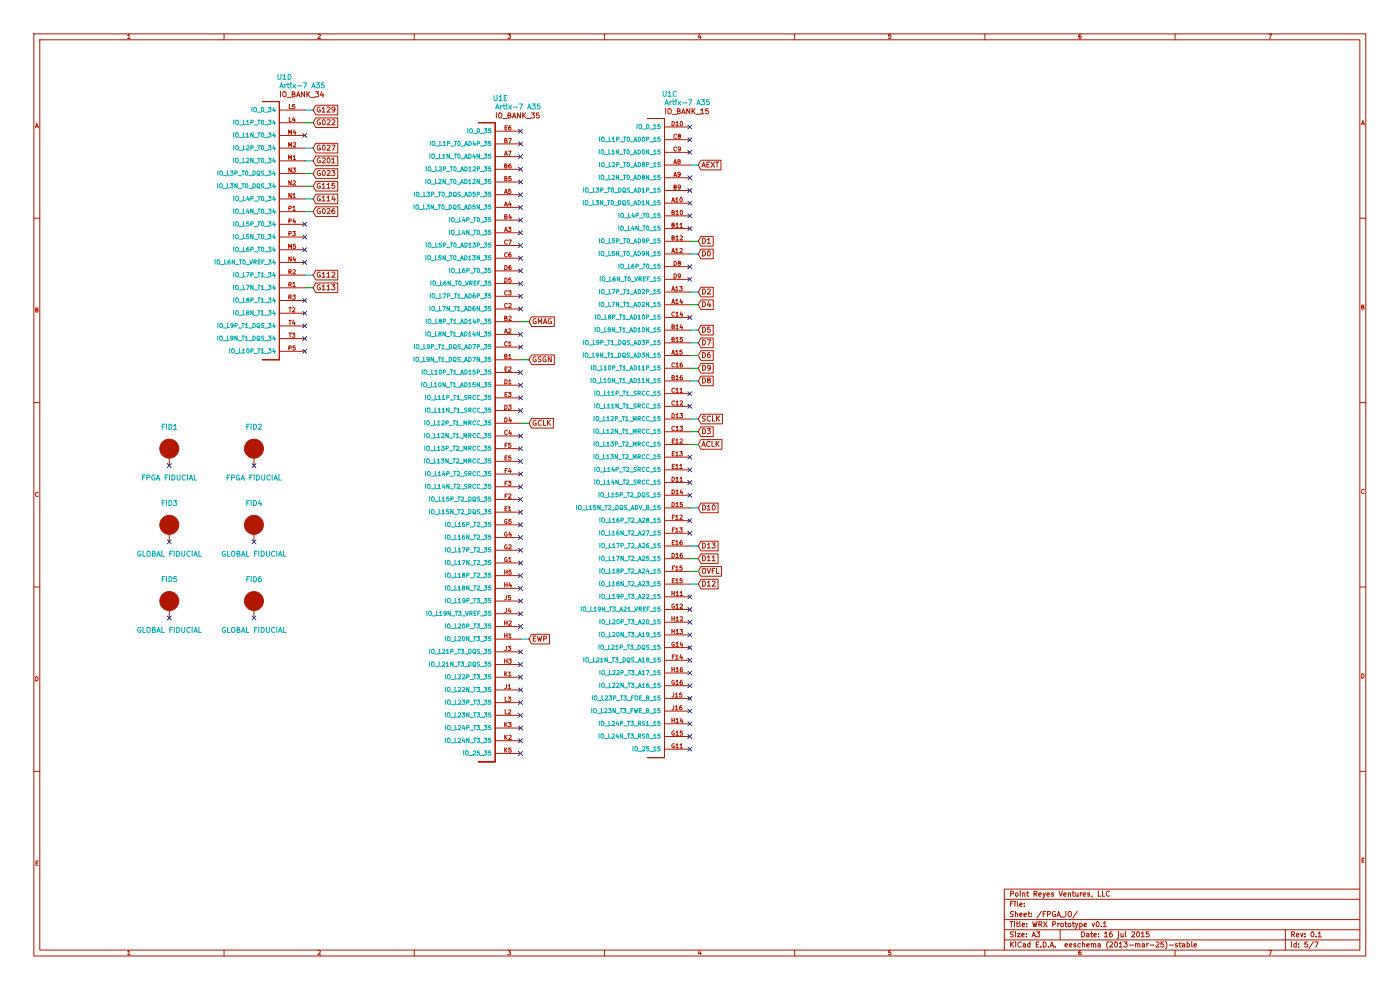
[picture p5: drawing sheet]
<svg xmlns="http://www.w3.org/2000/svg" width="297mm" height="210mm" viewBox="0 0 297 210" stroke-linecap="round" stroke-linejoin="round" font-family="sans-serif">
<g fill="none" stroke="#0326cc" stroke-width=".21">
<path d="M64.2 28.3l.9 .9M65.1 28.3l-.9 .9M110 35.5l.9 .8M110 38.2l.9 .8M110 27.4l.9 .9M110 30.1l.9 .9M110 32.8l.9 .9M110.9 35.5l-.9 .8M110.9 38.2l-.9 .8M110.9 27.4l-.9 .9M110.9 30.1l-.9 .9M110.9 32.8l-.9 .9"/>
<path d="M145.9 26.5l.9 .9M145.9 29.2l.9 .9M145.9 31.9l.9 .9M145.9 37.3l.9 .8M145.9 40l.9 .8M146.8 37.3l-.9 .8M146.8 26.5l-.9 .9M146.8 29.2l-.9 .9M146.8 31.9l-.9 .9M146.8 40l-.9 .8M64.2 49.8l.9 .9M64.2 47.2l.9 .8"/>
<path d="M64.2 52.5l.9 .9M64.2 55.2l.9 .9M65.1 49.8l-.9 .9M65.1 47.2l-.9 .8M65.1 52.5l-.9 .9M65.1 55.2l-.9 .9M110 40.9l.9 .8M110 54.3l.9 .9M110 57l.9 .9M110 59.7l.9 .9M110 49l.9 .8M110 51.6l.9 .9"/>
<path d="M110 43.6l.9 .8M110 46.3l.9 .8M110.9 40.9l-.9 .8M110.9 54.3l-.9 .9M110.9 57l-.9 .9M110.9 59.7l-.9 .9M110.9 49l-.9 .8M110.9 51.6l-.9 .9M110.9 43.6l-.9 .8M110.9 46.3l-.9 .8M145.9 58.8l.9 .9M145.9 48.1l.9 .8"/>
<path d="M145.9 42.7l.9 .8M145.9 45.4l.9 .8M145.9 56.1l.9 .9M146.8 42.7l-.9 .8M146.8 45.4l-.9 .8M146.8 48.1l-.9 .8M146.8 58.8l-.9 .9M146.8 56.1l-.9 .9M64.2 74.1l.9 .9M64.2 63.3l.9 .9M64.2 66l.9 .9M64.2 68.7l.9 .9"/>
<path d="M64.2 71.4l.9 .9M65.1 74.1l-.9 .9M65.1 63.3l-.9 .9M65.1 66l-.9 .9M65.1 68.7l-.9 .9M65.1 71.4l-.9 .9M110 62.4l.9 .9M110 65.1l.9 .9M110 73.2l.9 .9M110 78.6l.9 .8M110 70.5l.9 .9M110.9 62.4l-.9 .9"/>
<path d="M110.9 65.1l-.9 .9M110.9 73.2l-.9 .9M110.9 78.6l-.9 .8M110.9 70.5l-.9 .9M145.9 66.9l.9 .9M146.8 66.9l-.9 .9M35.5 98.3l.8 .9M36.3 98.3l-.8 .9M53.4 98.3l.9 .9M54.3 98.3l-.9 .9M110 81.3l.9 .8M110 84l.9 .8"/>
<path d="M110 86.7l.9 .8M110 92l.9 .9M110 94.7l.9 .9M110 97.4l.9 .9M110.9 81.3l-.9 .8M110.9 84l-.9 .8M110.9 86.7l-.9 .8M110.9 92l-.9 .9M110.9 94.7l-.9 .9M110.9 97.4l-.9 .9M145.9 99.2l.9 .9M145.9 96.5l.9 .9"/>
<path d="M145.9 85.8l.9 .8M145.9 83.1l.9 .8M146.8 99.2l-.9 .9M146.8 96.5l-.9 .9M146.8 85.8l-.9 .8M146.8 83.1l-.9 .8M35.5 114.5l.8 .9M36.3 114.5l-.8 .9M53.4 114.5l.9 .9M54.3 114.5l-.9 .9M110 100.1l.9 .9M110 102.8l.9 .9"/>
<path d="M110 105.5l.9 .9M110 108.2l.9 .9M110 110.9l.9 .9M110 113.6l.9 .9M110 116.3l.9 .9M110 119l.9 .8M110.9 100.1l-.9 .9M110.9 102.8l-.9 .9M110.9 119l-.9 .8M110.9 105.5l-.9 .9M110.9 108.2l-.9 .9M110.9 110.9l-.9 .9"/>
<path d="M110.9 113.6l-.9 .9M110.9 116.3l-.9 .9M145.9 101.9l.9 .9M145.9 112.7l.9 .9M145.9 110l.9 .9M145.9 104.6l.9 .9M146.8 101.9l-.9 .9M146.8 104.6l-.9 .9M146.8 110l-.9 .9M146.8 112.7l-.9 .9M35.5 130.7l.8 .8M36.3 130.7l-.8 .8"/>
<path d="M53.4 130.7l.9 .8M54.3 130.7l-.9 .8M110 121.7l.9 .8M110 124.4l.9 .8M110 127.1l.9 .8M110 129.8l.9 .8M110 132.5l.9 .8M110 137.8l.9 .9M110.9 137.8l-.9 .9M110.9 132.5l-.9 .8M110.9 121.7l-.9 .8M110.9 124.4l-.9 .8"/>
<path d="M110.9 127.1l-.9 .8M110.9 129.8l-.9 .8M145.9 139.6l.9 .9M145.9 136.9l.9 .9M145.9 134.2l.9 .9M145.9 131.6l.9 .8M145.9 128.9l.9 .8M145.9 126.2l.9 .8M146.8 139.6l-.9 .9M146.8 136.9l-.9 .9M146.8 134.2l-.9 .9M146.8 131.6l-.9 .8"/>
<path d="M146.8 128.9l-.9 .8M146.8 126.2l-.9 .8M110 140.5l.9 .9M110 143.2l.9 .9M110 145.9l.9 .9M110 148.6l.9 .9M110 151.3l.9 .9M110 154l.9 .9M110 156.7l.9 .9M110 159.4l.9 .8M110.9 140.5l-.9 .9M110.9 143.2l-.9 .9"/>
<path d="M110.9 145.9l-.9 .9M110.9 148.6l-.9 .9M110.9 151.3l-.9 .9M110.9 154l-.9 .9M110.9 156.7l-.9 .9M110.9 159.4l-.9 .8M145.9 147.7l.9 .9M145.9 145l.9 .9M145.9 142.3l.9 .9M145.9 158.5l.9 .9M145.9 155.8l.9 .9M145.9 153.1l.9 .9"/>
<path d="M145.9 150.4l.9 .9M146.8 147.7l-.9 .9M146.8 145l-.9 .9M146.8 142.3l-.9 .9M146.8 158.5l-.9 .9M146.8 155.8l-.9 .9M146.8 153.1l-.9 .9M146.8 150.4l-.9 .9"/>
</g>
<g fill="none" stroke="#00ab00" stroke-width=".21">
<path d="M64.6 36.8h1.8M64.6 34.1h1.8M64.6 31.4h1.8M64.6 26h1.8M64.6 39.5h1.8M64.6 23.3h1.8M146.4 35h1.7M64.6 58.4h1.8M64.6 44.9h1.8M64.6 42.2h1.8M146.4 51.2h1.7M146.4 53.9h1.7"/>
<path d="M64.6 61.1h1.8M110.4 68.2h1.8M110.4 76.3h1.8M146.4 64.6h1.7M146.4 62h1.7M146.4 70h1.7M146.4 72.7h1.7M146.4 75.4h1.7M146.4 78.1h1.7M110.4 89.8h1.8M146.4 88.9h1.7M146.4 80.8h1.7"/>
<path d="M146.4 91.6h1.7M146.4 94.3h1.7M146.4 107.7h1.7M146.4 115.8h1.7M146.4 118.5h1.7M110.4 135.6h1.8M146.4 121.2h1.7M146.4 123.9h1.7"/>
</g>
<g fill="none" stroke="#b21700" stroke-width=".21">
<path d="M7.2 7.2h282.5v195.6h-282.5zM8.4 8.4h280.1v193.1h-280.1zM27.1 7.6l.3-.3v.9M27.6 8.2h-.5M47.5 7.2v1.2M59.5 19.5v1M59.5 19.5h.1M60 19.6l.2-.1 .5 .1-.1 .9-.6-.1zM62 20l.5-.1v-.3l-.5-.1v1h.4l.2-.3-.3-.2M62 20h.1M64.6 19.5v1l-.6-1v1M65.1 19.5v1"/>
<path d="M65.1 19.5h.1M65.3 19.9l.4 .6M65.3 19.9v.1M65.7 19.5l-.6 .6M66.9 19.5h.7l-.4 .4 .3 .1v.5h-.6M67.5 7.4l.3-.1 .2 .2-.6 .7h.6M68 8.2h.1M68.3 19.4l-.3 .8h.7M68.5 19.8v.8M87.9 7.2v1.2M107.8 7.3h.5l-.3 .3 .3 .1v.4h-.5M128.2 7.2v1.2"/>
<path d="M148.4 7.2l-.2 .7h.5M148.6 7.6v.6M148.7 7.9h.1M168.6 7.2v1.2M189 7.3h-.4l-.1 .4h.5v.4h-.5M208.9 7.2v1.2M229.3 7.3l-.4 .2v.5l.1 .2 .3-.1 .1-.3-.2-.2-.3 .2M249.3 7.2v1.2M269.2 7.3h.6l-.4 .9M269.4 8.2h.1M7.5 27.1l.3-.9 .3 .9M7.6 26.8l.4 .1"/>
<path d="M8.1 27.1h.1M55.7 21.5h3.6zM59.3 21.5v54.8zM59.3 34.1h5.3M59.3 31.4h5.3M59.3 39.5h5.3M59.3 36.8h5.3M59.3 26h5.3M59.3 28.7h5.3M59.3 23.3h5.3M60.9 20.7h.9M61.2 33.8v-.8l.3 .6 .3-.6v.9"/>
<path d="M61.2 31.2v-.9l.3 .6 .3-.6v.9M61.2 28.5v-.9l.3 .6 .3-.6v.9M61.4 24.9v.9h.4M61.4 22.2v.9h.4M61.8 38.3v.9l-.5-.9v.9M61.8 35.6v.9l-.5-.9v.9M61.8 35.6v.1M61.8 38.3v.1M61.8 28.5h.1M62.1 35.6h.6l-.3 .4 .2 .1v.4h-.5M62.2 38.4l.3-.1 .2 .3-.6 .6h.6M62.2 30.3h.4l.1 .2-.5 .7h.5"/>
<path d="M62.2 33.2l.3-.2v.8M62.3 24.8l-.2 .7h.5M62.4 27.5l-.2 .7h.6M62.5 25.2v.6M62.5 25.8h.1M62.5 22.2h-.4v.4h.4v.4h-.4M62.6 27.9v.6M62.6 28.5h.1M62.7 39.2v.1M62.7 33.8l-.5 .1M62.9 20.5l.4-1 .4 1.1M63 20.2h.5"/>
<path d="M63.5 20.2l.1 .1M65.1 20.1h.1M65.9 20.7h.9M66.9 20.5h.1M67 38.5h4.6v2h-4.6l-.6-1zM67 35.8h4.6v2h-4.6l-.6-1zM67 30.4h4.6v2h-4.6l-.6-1zM67 33.1h4.6v2h-4.6l-.6-1zM67 25h4.6v2.1h-4.6l-.6-1.1zM67 22.3h4.6v2.1h-4.6l-.6-1.1zM67.9 38.9a.5 .5 0 0 0-.6 .5 .5 .5 0 0 0 .7 .4v-.3h-.2M67.9 36.2a.5 .5 0 0 0-.6 .5 .5 .5 0 0 0 .7 .5v-.4h-.2"/>
<path d="M67.9 30.8a.5 .5 0 0 0-.6 .5 .5 .5 0 0 0 .7 .5v-.4h-.2M67.9 33.5a.5 .5 0 0 0-.6 .5 .5 .5 0 0 0 .7 .5v-.4h-.2M67.9 25.4a.5 .5 0 0 0-.6 .6 .5 .5 0 0 0 .7 .4v-.4h-.2M67.9 22.8a.5 .5 0 0 0-.6 .5 .5 .5 0 0 0 .7 .4v-.4h-.2M68.4 33.6l.4-.1 .2 .3-.7 .7 .7 .1M68.4 23l.3-.3v1.1M68.4 39.9h.6M68.4 39.9v.1M68.4 23h.1M68.4 39.2l.3-.3v1M68.5 36.3l.1-.1a.52 .52 0 0 1 .4 .5 .52 .52 0 0 1-.5 .5l-.1-.4zM68.5 30.9l.1-.1a.52 .52 0 0 1 .4 .5 .52 .52 0 0 1-.5 .5l-.1-.4z"/>
<path d="M68.5 25.5l.1-.1a.52 .52 0 0 1 .4 .5 .52 .52 0 0 1-.5 .5l-.1-.3zM68.7 20.2h.1M69 23.8h-.6M69.4 36.3l.4-.1 .2 .3-.6 .7 .6 .1M69.4 30.9l.4-.1 .2 .3-.6 .8h.6M69.4 25.5l.4-.1 .2 .3-.6 .8h.6M69.4 22.8l.4-.1 .2 .3-.6 .8h.6M69.4 39.2l.3-.3v1M69.5 33.6l.2-.1a.52 .52 0 0 1 .3 .5 .52 .52 0 0 1-.5 .5l-.1-.4zM70 39.9l-.6 .1M70 31.9h.1M70 26.5h.1"/>
<path d="M70.4 36.2h.6l-.3 .4 .3 .1v.5h-.6M70.4 30.8h.7l-.5 1.1M70.4 37.2h.1M70.4 33.8l.3-.3v1M70.4 25.5l.4-.1 .2 .3-.6 .8h.7M70.4 33.8h.1M70.6 31.9h.1M71 38.9h-.5l-.1 .5 .5-.1 .1 .5-.6 .1M71 34.5l-.6 .1M71.1 23.2l-.3 .2-.3-.1v-.5l.3-.1 .2 .2v.6l-.5 .3M101.5 26h3.5zM105 26v135.6z"/>
<path d="M105 38.6h5.4M105 35.9h5.4M105 27.8h5.4M105 33.2h5.4M105 30.5h5.4M105.3 24v1M105.8 24.1l.2-.1 .5 .1-.2 .9-.5-.1zM106.7 25.1l.8 .1M107 33l.3-.9 .3 .9M107.1 37.9l.4-.1v-.3l-.4-.1v.9h.3l.2-.2-.2-.2M107.1 29.8h.4v-.4h-.4v.9h.3l.2-.3-.2-.2M107.1 37.9h.1"/>
<path d="M107.1 29.8h.1M107.1 32.7h.4M107.1 27.1h.3M107.4 35.2l.2 .2-.2 .2h-.3v-.9l.4 .1v.3l-.4 .1M107.4 27.1h.1M107.6 26.7h-.5v.9h.5M107.6 26.7h.1M107.8 32.1h.6l-.3 .9M107.9 29.4h.6l-.4 .9M107.9 27.2h.1M108.1 24.5l.3 .2-.2 .3h-.4v-1l.5 .1-.1 .3-.4 .1M108.3 26.7l-.4 .2v.5l.2 .2 .3-.1v-.3l-.2-.2-.3 .2"/>
<path d="M108.4 34.7l-.4 .3-.1 .5 .2 .1h.3v-.3l-.1-.2-.3 .2M108.4 37.4h-.4l-.1 .5h.5v.3l-.4 .1M108.7 25l.4-1 .3 1.1M108.8 24.7h.5M110.4 24v1l-.6-1v1M110.4 24h.1M110.9 24v1M110.9 24h.1M110.9 24.6h.1M111.1 24.4l.4 .6M111.5 24l-.6 .6M111.7 25.1l.9 .1"/>
<path d="M112.7 24h.7l-.4 .4 .3 .1v.4l-.6 .1M114.4 24h-.6v.5l.5-.1 .1 .5-.6 .1M137.4 25.1h3.6zM141 25.1v135.6zM141 35h5.4M141 29.6h5.4M141 37.7h5.4M141 32.3h5.4M141 26.9h5.4M141.2 23.1v1M141.2 23.1h.1M141.7 23.2l.3-.1 .4 .1-.1 .9-.6-.1z"/>
<path d="M142.6 25.8a.45 .45 0 0 1 .5 .4 .45 .45 0 0 1-.5 .5zM142.6 24.2h.8M142.9 34.7l.3-.9 .3 1M142.9 37.4l.3-.9 .3 1M143 34.5h.5M143 37.2h.5M143.3 39.7l.2 .1-.2 .3h-.3v-.9l.4 .1v.3l-.4 .1M143.4 26.1l.3-.3v.9M143.4 24.2l.1 .1M143.5 31.2a.39 .39 0 0 0-.5 .4 .39 .39 0 0 0 .5 .4M143.5 31.2v.1M143.5 28.6a.39 .39 0 0 0-.5 .3 .39 .39 0 0 0 .5 .4"/>
<path d="M143.9 26.7h-.5M144 34.2l-.2-.1 .2-.3 .3 .1v.3a.36 .36 0 0 0-.4 .1 .36 .36 0 0 0-.1 .4h.5v-.3l-.2-.2M144 28.9l-.1-.2 .1-.2 .3 .1v.2a.36 .36 0 0 0-.4 .1 .36 .36 0 0 0 0 .4h.4l.1-.3-.2-.1M144.1 23.6l.2 .2-.2 .3h-.4v-1l.5 .1v.3l-.5 .1M144.1 34.2l.1 .1M144.2 28.9h.1M144.3 37l-.4 .1-.1-.5 .3-.1 .2 .2v.5l-.4 .2M144.4 31.6l-.2 .1h-.3v-.5h.3l.2 .1-.1 .5-.4 .3M144.4 25.9l.1-.1a.44 .44 0 0 1 .3 .4 .44 .44 0 0 1-.4 .4zM144.4 31.6h.1M144.4 39.6l-.5 .2v-.5l.3-.1 .2 .2-.1 .5-.4 .2M144.6 24.1l.4-1 .3 1"/>
<path d="M144.7 23.8h.6M145.3 24.1l.1 .1M146.3 23.1v1l-.6-1v1M146.3 23.1h.1M146.8 23.1v1M147 23.5l.4 .6M147.4 23.1l-.6 .6M147.6 24.2l.9 .1M148.7 23.4l.3-.3v1M148.7 24.1h.6M148.7 24.1v.1M148.7 23.4h.1"/>
<path d="M148.7 34h4.2v2h-4.2l-.6-1zM148.9 35.4l.4-1 .3 1.1M149 35.1h.5M149.5 35.1v.1M150 34.9h.3M150.3 23.1h-.6v.5l.5-.1 .1 .5-.6 .1M150.5 34.4h-.5v1h.5M150.8 34.4l.8 1.1M151.6 34.4l-.7 1.1M151.8 34.4h.6M152.1 34.4v1M152.4 34.4h.1"/>
<path d="M288.8 26.5l.3-.9 .3 .9M288.9 26.2l.4 .1M7.2 46.3h1.2M59.3 42.2h5.3M59.3 44.9h5.3M59.3 58.4h5.3M59.3 50.3h5.3M59.3 55.7h5.3M59.3 47.6h5.3M59.3 53h5.3M61.2 52.7v-.9l.3 .7 .3-.7v.9M61.3 49.6l.4-.1 .1-.3-.5-.1v.9"/>
<path d="M61.3 46.9h.4l.1-.4-.5-.1v.9M61.3 49.6h.1M61.3 46.9h.1M61.3 44.2h.4l.1-.4-.5-.1v.9M61.3 57.7l.4-.1 .1-.3-.5-.1v.9M61.5 57.7l.3 .4M61.8 41v.9l-.5-.9v.9M61.8 54.5v.9l-.5-.9v.9M61.8 41v.1M61.8 54.5h.1M61.8 52.7h.1M62.1 49.1h.6l-.4 .4h.3v.4h-.5"/>
<path d="M62.1 44l.3-.3v.9M62.1 57.3l.4-.1 .2 .3-.6 .6h.6M62.1 44h.1M62.2 41.3l.2-.3v.9M62.3 46.4l-.2 .6h.6M62.4 54.5l-.2 .6h.5M62.6 46.7v.6M62.6 54.8v.6M62.6 55.4h.1M62.7 44.6h-.5M62.7 41.9h-.5M62.7 51.8h-.4l-.1 .4h.5v.4h-.5"/>
<path d="M62.7 47h.1M67 57.3h4.6v2.1h-4.6l-.6-1zM67 41.2h4.6v2h-4.6l-.6-1zM67 43.9h4.6v2h-4.6l-.6-1zM67.9 57.8a.5 .5 0 0 0-.6 .5 .5 .5 0 0 0 .7 .4v-.4l-.2 .1M67.9 41.6a.5 .5 0 0 0-.6 .5 .5 .5 0 0 0 .7 .4v-.3h-.2M67.9 44.3a.5 .5 0 0 0-.6 .5 .5 .5 0 0 0 .7 .4v-.3h-.2M68.4 58l.3-.3v1.1M68.4 58.8h.6M68.4 58.8h.1M68.4 58h.1M68.4 42.6h.6"/>
<path d="M68.4 42.6h.1M68.4 41.9l.3-.3v1M68.5 44.4l.1-.2a.52 .52 0 0 1 .4 .6 .52 .52 0 0 1-.5 .5l-.1-.4zM69.4 44.4l.4-.2 .2 .4-.6 .7h.6M69.4 58l.3-.3v1.1M69.4 41.9l.3-.3v1M70 58.8h-.6M70 42.6h-.6M70 45.3h.1M70.4 57.8l.4-.1 .2 .3-.6 .8h.7M70.4 44.9h.1M70.7 41.5l-.3 .8h.7"/>
<path d="M70.9 44.2l-.4 .3-.1 .6 .2 .2 .4-.1-.1-.5h-.3l-.2 .2M70.9 41.9v.7M105 49.4h5.4M105 44h5.4M105 46.7h5.4M105 41.3h5.4M105 54.8h5.4M105 57.5h5.4M105 52.1h5.4M107 49.1l.3-.9 .3 .9M107 43.7l.3-.9 .3 .9M107 41l.3-.9 .3 .9"/>
<path d="M107.1 59a.45 .45 0 0 1 .5 .4 .45 .45 0 0 1-.5 .5zM107.1 56.3a.45 .45 0 0 1 .5 .4 .45 .45 0 0 1-.5 .5zM107.1 43.5h.4M107.1 40.8h.4M107.1 48.9h.4M107.4 46l.2 .1-.2 .3h-.3v-.9l.4 .1v.3l-.4 .1M107.6 53.7a.39 .39 0 0 0-.6 .3 .39 .39 0 0 0 .6 .4M107.6 51a.39 .39 0 0 0-.6 .4 .39 .39 0 0 0 .6 .3M107.6 49.1h.1M107.6 41v.1M107.8 48.2h.6l-.3 .4h.3v.4h-.5M107.9 50.9h.6l-.4 .9"/>
<path d="M108.1 42.8l-.2 .6 .5 .1M108.1 45.5l-.2 .6h.6M108.3 43.1v.6M108.4 40.1h-.5v.5h.5v.3l-.5 .1M108.4 53.6l-.4 .2-.1 .5 .2 .2 .3-.1v-.3l-.1-.2-.3 .2M108.4 56.3l-.4 .2-.1 .5 .2 .2 .3-.1v-.3l-.1-.2-.3 .2M108.4 45.8v.6M108.4 59h-.4l-.1 .4h.5v.4h-.4M141 56.6h5.4M141 40.4h5.4M141 59.3h5.4M141 43.1h5.4"/>
<path d="M141 45.8h5.4M141 48.5h5.4M141 53.9h5.4M141 51.2h5.4M142.5 42.8l.3-.9 .3 .9M142.5 53.6l.3-.9 .3 .9M142.6 45.1l.3-.1 .1-.3-.4-.1v.9h.3l.2-.3-.2-.1M142.6 50.4h.3l.1-.3-.4-.1v.9h.3l.2-.3-.2-.2M142.6 45.1h.1M142.6 50.4v.1M142.6 42.6h.4M142.6 53.4h.4"/>
<path d="M142.9 47.7l.2 .2-.2 .3h-.3v-.9l.4 .1-.1 .3-.3 .1M143 55.4a.45 .45 0 0 1 .5 .4 .45 .45 0 0 1-.5 .5zM143 58.1a.45 .45 0 0 1 .5 .4 .45 .45 0 0 1-.5 .5zM143 42.6h.1M143 53.4h.1M143.4 42.2l.2-.3v.9M143.4 53l.2-.3v.9M143.4 44.9l.3-.3v.9M143.4 47.6l.3-.3v.9M143.4 50.3l.3-.3v.9M143.9 42.8h-.5M143.9 53.6h-.5"/>
<path d="M143.9 45.5h-.5M143.9 48.2h-.5M143.9 50.9h-.5M144 55.8l-.1-.2 .1-.2 .3 .1v.2a.36 .36 0 0 0-.4 .1 .36 .36 0 0 0 0 .4h.4l.1-.2-.2-.2M144.2 55.8h.1M144.2 52.8l.4-.1 .1 .3-.5 .6h.5M144.3 50.1l.3-.1 .2 .3-.6 .6h.6M144.3 48.2h.5M144.3 48.2h.1M144.3 42l.1-.1a.44 .44 0 0 1 .4 .5 .44 .44 0 0 1-.4 .4zM144.3 47.6l.2-.3v.9M144.4 58.5l-.2 .1h-.3v-.4l.3-.1 .2 .2-.1 .5-.4 .2"/>
<path d="M144.4 44.7l.1-.1a.44 .44 0 0 1 .3 .5 .44 .44 0 0 1-.4 .4zM144.4 58.5h.1M144.7 53.6h.1M144.8 50.9h.1M148.7 52.8h2.6v2.1h-2.6l-.6-1zM148.7 50.2h2.6v2h-2.6l-.6-1zM149 53.2a.55 .55 0 0 1 .7 .6 .55 .55 0 0 1-.7 .5zM149 50.5a.55 .55 0 0 1 .7 .6 .55 .55 0 0 1-.7 .5zM150.1 50.8l.3-.3v1.1M150.1 51.6h.6M150.1 51.6h.1M150.1 50.8v.1"/>
<path d="M150.2 53.3l.1-.1a.52 .52 0 0 1 .4 .6 .52 .52 0 0 1-.5 .4l-.1-.3zM288.5 46.3h1.2M7.6 65.7h.4v-.3l-.4-.1v.9h.3l.2-.3-.2-.2M7.6 65.7v.1M55.7 76.3h3.6zM59.3 61.1h5.3M59.3 66.4h5.3M59.3 63.7h5.3M59.3 71.8h5.3M59.3 69.1h5.3M59.3 74.5h5.3M61.3 65.3h.5"/>
<path d="M61.3 70.7h.5M61.3 68h.5M61.3 60.4l.4-.1 .1-.3-.5-.1v.9M61.3 63h.4l.1-.3-.5-.1v.9M61.3 73.8h.4l.1-.4h-.5v.9M61.3 60.4h.1M61.3 63v.1M61.3 73.8h.1M61.5 60.4l.3 .4M61.5 60.4h.1M61.5 63l.3 .5M61.5 63v.1"/>
<path d="M61.5 65.3v.9M61.5 68v.9M61.5 65.3h.1M61.5 68h.1M61.5 70.7v.9M61.8 65.3h.1M61.8 68h.1M62 70.7h.5l-.3 .3 .3 .1v.4h-.5M62 71.5h.1M62 65.4l.4-.1 .1 .2-.5 .7h.6M62.1 62.6h.6l-.4 .3 .3 .1v.4h-.5M62.1 60.8h.1"/>
<path d="M62.1 60.8h.6M62.2 60.2l.2-.3v.9M62.2 67.9l-.2 .7h.6M62.5 68.3v.6M62.6 68.6h.1M62.6 73.4h-.4l-.1 .4h.5v.4h-.4M67 60h4.6v2.1h-4.6l-.6-1zM67.9 60.5a.5 .5 0 0 0-.6 .5 .5 .5 0 0 0 .7 .4v-.4l-.2 .1M68.4 60.7l.3-.3v1.1M68.4 60.7h.1M69 61.5h-.6M69.4 60.7l.3-.3v1.1"/>
<path d="M70 61.5h-.6M70.4 60.4h.6l-.3 .4 .3 .1v.5h-.6M70.4 61.4h.1M105 76.3h5.4M105 73.6h5.4M105 70.9h5.4M105 68.2h5.4M105 65.5h5.4M105 79h5.4M105 62.9h5.4M105 60.2h5.4M107 70.7l.3-.9 .3 .9"/>
<path d="M107.1 75.6l.4-.1v-.3h-.4v.8h.3l.2-.2-.2-.2M107.1 67.5h.4v-.3l-.4-.1v.9h.3l.2-.3-.2-.2M107.1 75.6h.1M107.1 67.5h.1M107.1 70.4h.4M107.1 78.3h.3M107.4 78.3h.1M107.6 77.8h-.5v.9h.5M107.6 77.8v.1M107.6 72.6a.39 .39 0 0 0-.6 .3 .39 .39 0 0 0 .6 .4M107.6 64.5a.39 .39 0 0 0-.6 .3 .39 .39 0 0 0 .6 .4M107.6 61.8a.39 .39 0 0 0-.6 .3 .39 .39 0 0 0 .6 .4"/>
<path d="M107.9 69.9l.3-.1 .2 .2-.6 .7h.6M107.9 61.7h.5l-.3 .3 .3 .1v.4h-.5M107.9 77.9l.3-.1 .2 .3-.5 .6h.5M107.9 67.2l.4-.1 .1 .2-.5 .7h.5M107.9 64.5l.4-.1 .1 .2-.5 .7h.5M108 75.4l.2-.2v.8M108 72.7l.2-.2v.9M108.4 78.7v.1M108.4 76l-.4 .1M108.4 73.4h-.4M108.4 68h.1M108.4 65.3h.1"/>
<path d="M112.8 67.2h4.8v2.1h-4.8l-.6-1.1zM112.8 75.3h4.8v2h-4.8l-.6-1zM113.5 76.3h.1M113.7 67.6a.5 .5 0 0 0-.6 .5 .5 .5 0 0 0 .7 .5v-.4h-.2M113.7 75.7a.5 .5 0 0 0-.6 .5 .5 .5 0 0 0 .7 .5v-.4h-.3M114.2 68.7v-1.1l.4 .8 .3-.8v1.1M114.8 75.7l-.6 .1a.45 .45 0 0 0 .5 .5v.4h-.5M114.9 68.7h.1M115.3 68.7l.4-1.1 .3 1.1M115.4 68.4h.5M115.8 75.7a.5 .5 0 0 0-.6 .5 .5 .5 0 0 0 .7 .5v-.4h-.2M115.9 68.4h.1"/>
<path d="M116 68.7h.1M116.9 67.6a.5 .5 0 0 0-.6 .5 .5 .5 0 0 0 .7 .5v-.4h-.2M116.9 75.7v1l-.6-1v1M116.9 75.7h.1M141 62h5.4M141 64.6h5.4M141 70h5.4M141 67.3h5.4M141 75.4h5.4M141 72.7h5.4M141 78.1h5.4M142.5 61.7l.3-.9 .3 .9"/>
<path d="M142.5 64.4l.3-.9 .3 .9M142.5 75.2l.3-.9 .3 .9M142.6 69.3h.3l.1-.3-.4-.1v.9h.3l.2-.3-.2-.2M142.6 69.3h.1M142.6 61.4h.4M142.6 64.1h.4M142.6 74.9h.4M142.9 72l.2 .2-.2 .3h-.3v-.9h.4l-.1 .4h-.3M143 64.1h.1M143.1 77a.39 .39 0 0 0-.6 .4 .39 .39 0 0 0 .6 .4M143.1 77v.1M143.1 66.3a.39 .39 0 0 0-.6 .3 .39 .39 0 0 0 .6 .4"/>
<path d="M143.4 61.1l.2-.3v.9M143.4 63.8l.2-.3v.9M143.4 74.5l.2-.2v.9M143.4 69.2l.3-.3v.9M143.4 66.5l.3-.3v.9M143.4 71.8l.3-.2v.9M143.4 79.9l.3-.3v.9M143.4 77.2l.3-.3v.9M143.9 61.7h-.5M143.9 64.4h-.5M143.9 75.2h-.5M143.9 69.8h-.5"/>
<path d="M143.9 67.1h-.5M143.9 72.5h-.5M143.9 77.8l-.5 .1M144.2 60.8h.5l-.3 .3 .3 .1v.4h-.5M144.3 72.4h.1M144.3 77.5h.1M144.4 63.4l-.2 .7h.6M144.5 68.8l-.2 .7h.5M144.5 66.1l-.2 .7h.5M144.6 63.8l.1 .6M144.7 74.3h-.4l-.1 .4h.5v.4h-.4M144.7 79.6l-.4 .3v.5l.1 .1 .4-.1v-.2l-.2-.2-.3 .2"/>
<path d="M144.7 76.9l-.4 .3v.5l.1 .1h.4v-.3l-.2-.2-.3 .2M144.7 66.5v.6M144.7 69.2v.6M144.8 71.6h-.5v.4h.5v.4h-.5M144.8 69.5h.1M148.7 77.1h2.6v2h-2.6l-.6-1zM148.7 79.8h2.6v2h-2.6l-.6-1zM148.7 71.7h2.6v2.1h-2.6l-.6-1.1zM148.7 74.4h2.6v2h-2.6l-.6-1zM148.7 69h2.6v2.1h-2.6l-.6-1.1zM148.7 63.6h2.6v2.1h-2.6l-.6-1.1zM148.7 60.9h2.6v2.1h-2.6l-.6-1z"/>
<path d="M149 77.5a.55 .55 0 0 1 .7 .5 .55 .55 0 0 1-.7 .5zM149 72.1a.55 .55 0 0 1 .7 .5 .55 .55 0 0 1-.7 .6zM149 74.8a.55 .55 0 0 1 .7 .5 .55 .55 0 0 1-.7 .6zM149 69.4a.55 .55 0 0 1 .7 .5 .55 .55 0 0 1-.7 .6zM149 64a.55 .55 0 0 1 .7 .5 .55 .55 0 0 1-.7 .6zM149 61.3a.55 .55 0 0 1 .7 .5 .55 .55 0 0 1-.7 .6zM150 72.1h.8l-.5 1.1M150.1 61.4l.4-.1 .2 .3-.7 .8h.7M150.1 70.4h.1M150.1 75.4h.1M150.3 63.9l-.2 .8h.7M150.6 74.8l-.5 .2v.7l.2 .2 .3-.1v-.6h-.3l-.2 .2"/>
<path d="M150.6 64.4v.7M150.6 69.4h-.5v.5h.5v.5h-.5M150.7 78l-.2 .1h-.3l-.1-.5 .4-.1 .2 .2-.1 .6-.4 .2M288.9 65.1h.4v-.3l-.4-.1v.9h.3l.2-.3-.2-.2M288.9 65.1h.1M7.2 85.4h1.2M35.9 97v1.8M53.9 97v1.8M105 81.7h5.4M105 87.1h5.4M105 84.4h5.4M105 92.5h5.4"/>
<path d="M105 89.8h5.4M105 97.9h5.4M105 95.2h5.4M107.1 80.5a.45 .45 0 0 1 .5 .5 .45 .45 0 0 1-.5 .4zM107.1 85.9a.45 .45 0 0 1 .5 .5 .45 .45 0 0 1-.5 .4zM107.1 88.6a.45 .45 0 0 1 .5 .5 .45 .45 0 0 1-.5 .4zM107.1 83.7h.4M107.1 97.1h.4M107.5 99.8h-.3M107.5 94.4l-.3 .1M107.6 83.2h-.5v.9h.5M107.6 96.7h-.5v.9h.5"/>
<path d="M107.6 91.4a.39 .39 0 0 0-.6 .4 .39 .39 0 0 0 .6 .3M107.6 99.4h-.4v.9M107.6 94h-.4v.9M107.9 83.2h.5l-.3 .4 .3 .1v.3h-.5M107.9 84v.1M107.9 85.9h.5l-.3 .4 .3 .1v.3l-.5 .1M107.9 97.5h.1M108 80.8l.2-.3v.9M108.1 99.4l-.2 .6h.5M108.1 91.3l-.2 .6h.6M108.1 88.6l-.2 .6h.6M108.3 99.7v.6"/>
<path d="M108.4 94h-.5v.4h.5v.4h-.5M108.4 88.9v.6M108.4 91.6v.6M108.4 92.2h.1M108.4 89.5h.1M108.4 96.7h-.5v.4h.5v.4h-.5M108.4 81.4l-.4 .1M112.8 88.8h4.6v2h-4.6l-.6-1zM113.5 89.8h.1M113.7 89.2a.5 .5 0 0 0-.6 .5 .5 .5 0 0 0 .7 .4v-.3h-.3M114.9 89.3a.48 .48 0 0 0-.8 .4 .48 .48 0 0 0 .7 .4M115.3 89.1v1.1h.5"/>
<path d="M115.3 89.1v.1M116.2 89.2v1M116.3 89.6l.5 .6M116.8 89.1l-.6 .7M141 83.5h5.4M141 99.7h5.4M141 86.2h5.4M141 94.3h5.4M141 91.6h5.4M141 88.9h5.4M141 97h5.4M141 80.8h5.4"/>
<path d="M142.6 87.7a.45 .45 0 0 1 .5 .5 .45 .45 0 0 1-.5 .4zM142.6 80.1l.3-.1 .1-.3-.4-.1v.9h.3l.2-.2-.2-.2M142.6 80.1h.1M142.6 98.9h.3M142.6 93.5h.3M142.6 96.2l.3 .1M142.9 93.5v.1M143.1 82.4a.39 .39 0 0 0-.6 .4 .39 .39 0 0 0 .6 .3M143.1 98.5h-.5v.9h.4M143.1 85.1a.39 .39 0 0 0-.6 .4 .39 .39 0 0 0 .6 .3M143.1 93.1h-.5v.9h.4M143.1 95.8h-.5v.9h.4"/>
<path d="M143.1 82.4h.1M143.1 85.1h.1M143.1 90.5a.39 .39 0 0 0-.6 .4 .39 .39 0 0 0 .6 .3M143.4 93.4l.2-.3v.9M143.4 99.4h.1M143.4 99.4h.5M143.4 94h.1M143.4 94h.5M143.4 93.4h.1M143.4 98.8l.2-.3v.9M143.4 96.1l.2-.3v.9M143.4 82.6l.3-.3v.9"/>
<path d="M143.4 85.3l.3-.3v.9M143.4 90.7l.3-.3v.9M143.4 88l.3-.3v.9M143.9 96.7h-.5M143.9 83.2h-.5M143.9 85.9h-.5M143.9 91.3h-.5M143.9 88.6h-.5M143.9 80.5l-.5 .1M144.2 95.8h.6l-.4 .3 .3 .1v.4h-.5M144.2 96.6h.1M144.2 90.4h.6l-.3 .4h.3v.4h-.6"/>
<path d="M144.2 87.7h.6l-.3 .4 .3 .1v.3h-.5M144.2 91.2h.1M144.3 93.2l.3-.1 .2 .3-.6 .6h.6M144.3 99.4h.5M144.3 99.4h.1M144.3 98.8l.2-.3v.9M144.3 85.1l.3-.1 .2 .3-.6 .6h.6M144.3 82.6l.2-.3v.9M144.8 83.2h-.5M144.8 85.9h.1M148.7 90.6h2.6v2h-2.6l-.6-1zM148.7 93.3h4.5v2h-4.5l-.6-1z"/>
<path d="M148.7 87.9h4.6v2h-4.6l-.6-1zM148.9 94.7l.4-1.1 .3 1.1M149 94.4h.5M149 80.2a.55 .55 0 0 1 .7 .5 .55 .55 0 0 1-.7 .5zM149 90.9a.55 .55 0 0 1 .7 .6 .55 .55 0 0 1-.7 .5zM149.5 94.4h.1M149.6 88.3h-.6a.45 .45 0 0 0 .6 .6l-.1 .4h-.5M149.6 94.7h.1M149.6 88.3h.1M150 90.9h.7l-.4 .4 .3 .2v.4h-.5M150.3 80.6l-.2-.2v-.1l.5-.1v.3l-.5 .3 .2 .4 .4-.2-.2-.4M150.6 93.8a.48 .48 0 0 0-.7 .4 .48 .48 0 0 0 .7 .4"/>
<path d="M150.7 88.4a.48 .48 0 0 0-.7 .4 .48 .48 0 0 0 .7 .4M151.1 93.6l-.1 1.1h.6M151.1 88.2v1.1h.6M151.1 88.2l.1 .1M151.9 93.6v1.1M152 88.3v1M152.1 94.1l.4 .6M152.2 88.7l.5 .6M152.2 88.7h.1M152.5 93.6l-.6 .7M152.7 88.2l-.7 .7M288.5 85.4h1.2"/>
<path d="M8.1 104.5a.39 .39 0 0 0-.6 .4 .39 .39 0 0 0 .6 .3M35.9 113.1v1.8M53.9 113.1v1.8M105 108.6h5.4M105 119.4h5.4M105 105.9h5.4M105 116.7h5.4M105 103.3h5.4M105 100.6h5.4M105 114h5.4M105 111.3h5.4M107.1 107.9h.3"/>
<path d="M107.4 107.9h.1M107.5 105.2h-.3M107.5 102.5h-.3M107.5 118.3a.4 .4 0 0 0-.5 .4 .4 .4 0 0 0 .6 .4v-.3h-.2M107.5 115.6a.4 .4 0 0 0-.5 .4 .4 .4 0 0 0 .6 .4v-.3h-.2M107.5 112.9a.4 .4 0 0 0-.5 .4 .4 .4 0 0 0 .6 .4v-.3h-.2M107.5 110.2a.4 .4 0 0 0-.5 .4 .4 .4 0 0 0 .6 .4v-.3h-.2M107.6 107.5h-.5v.9h.5M107.6 104.8h-.4v.9M107.6 102.1h-.4v.9M107.8 102.1h.6l-.3 .3 .3 .1v.4h-.5M107.9 104.9l.3-.1 .2 .2-.6 .7h.6"/>
<path d="M107.9 107.7l.3-.2v.9M107.9 107.7v.1M107.9 115.6h.4l.1 .2-.5 .7h.5M108 118.5l.2-.3v.9M108.1 112.8l-.2 .7h.6M108.3 100.3h.1M108.4 113.8h.1M108.4 113.2v.6M108.4 105.7h.1M108.4 110.2h-.4l-.1 .4h.5v.4h-.4M108.4 108.4h-.5M108.4 119.1l-.4 .1"/>
<path d="M108.4 116.5h.1M141 102.4h5.4M141 110.4h5.4M141 113.1h5.4M141 105h5.4M141 107.7h5.4M141 118.5h5.4M141 115.8h5.4M142.6 101.2a.45 .45 0 0 1 .5 .4 .45 .45 0 0 1-.5 .5zM142.6 103.9a.45 .45 0 0 1 .5 .4 .45 .45 0 0 1-.5 .5zM142.6 106.6a.45 .45 0 0 1 .5 .4 .45 .45 0 0 1-.5 .5zM142.6 117.4a.45 .45 0 0 1 .5 .4 .45 .45 0 0 1-.5 .4z"/>
<path d="M142.6 115.1h.3M142.9 115.1h.1M142.9 109.7h-.2M142.9 112.4h-.2M143.1 112h-.5v.9M143.1 114.7h-.5v.9h.4M143.1 112h.1M143.1 109.3h-.5v.9M143.4 109.6l.2-.3v.9M143.4 112.3l.2-.3v.9M143.4 114.9l.2-.2v.9M143.4 114.9h.1"/>
<path d="M143.4 115.6h.1M143.4 115.6h.5M143.4 101.5l.3-.3v.9M143.4 104.2l.3-.3v.9M143.4 106.9l.3-.3v.9M143.4 117.6l.3-.2v.8M143.9 110.2h-.5M143.9 112.9h-.5M143.9 102.1h-.5M143.9 104.8h-.5M143.9 107.5h-.5M143.9 118.2l-.5 .1"/>
<path d="M144.2 112h.5l-.3 .3 .3 .1v.4h-.5M144.2 109.4l.4-.1 .1 .2-.5 .7h.6M144.3 115.2h.1M144.3 101.5l.2-.3v.9M144.3 102.1h.5M144.3 102.1h.1M144.3 101.5h.1M144.3 107.4h.1M144.5 103.8l-.2 .7h.5M144.7 114.7l-.4 .2v.5l.1 .2 .3-.1 .1-.3-.2-.2-.3 .2M144.7 117.4l-.4 .2v.5l.1 .1h.4v-.3l-.2-.2-.3 .2M144.7 104.2v.6"/>
<path d="M144.8 106.6h-.5v.4h.5v.4h-.5M148.7 114.8h3.6v2h-3.6l-.6-1zM148.7 117.5h3.6v2h-3.6l-.6-1zM148.7 106.7h3.6v2.1h-3.6l-.6-1.1zM149 115.2a.55 .55 0 0 1 .7 .5 .55 .55 0 0 1-.7 .6zM149 117.9a.55 .55 0 0 1 .7 .5 .55 .55 0 0 1-.7 .5zM149 107.1a.55 .55 0 0 1 .7 .5 .55 .55 0 0 1-.7 .6zM150.1 107.4l.3-.3v1.1M150.1 116.3h.1M150.1 118.9v.1M150.1 116.3h.6M150.1 118.9h.6"/>
<path d="M150.1 108.2h.6M150.1 108.2h.1M150.1 107.4h.1M150.1 115.5l.3-.3v1.1M150.1 118.2l.3-.3v1M151.1 115.2h.6l-.3 .4 .3 .1v.5h-.6M151.1 118.9h.6M151.1 118.9v.1M151.1 118.2l.3-.3v1M151.2 107.2l.2-.1a.52 .52 0 0 1 .3 .6 .52 .52 0 0 1-.4 .4l-.2-.3zM289.4 103.9a.39 .39 0 0 0-.6 .4 .39 .39 0 0 0 .6 .3M7.2 124.5h1.2"/>
<path d="M35.9 129.3v1.8M53.9 129.3v1.8M105 135.6h5.4M105 132.9h5.4M105 138.3h5.4M105 124.8h5.4M105 130.2h5.4M105 122.1h5.4M105 127.5h5.4M107.1 131.7v.9M107.1 139.8v.9M107.1 134.8l.5 .1"/>
<path d="M107.1 131.7h.1M107.1 132.1h.5M107.1 139.8h.1M107.1 124.1h.5M107.1 121.4h.5M107.1 121v.8M107.1 123.7v.8M107.1 134.4v.9M107.4 137.1v.8l-.3 .1M107.4 129v.8l-.3 .1M107.4 126.3v.8l-.3 .1M107.6 131.7v.9"/>
<path d="M107.6 139.8v.9M107.6 132.1v.1M107.6 131.7h.1M107.6 139.8h.1M107.6 121.4h.1M107.6 121v.8M107.6 123.7v.8M107.6 134.4v.9M107.8 137.1h.5l-.3 .3 .3 .1v.4h-.5M107.9 139.8h.6l-.3 .3 .2 .1v.4h-.5M108 131.8l.3-.1 .2 .3-.6 .6h.6M108 121.7v.1"/>
<path d="M108 134.7l.2-.3v.9M108 129l-.2 .6 .6 .1M108.2 123.6l-.2 .6h.5M108.2 129.3v.6M108.2 129.9h.1M108.3 126.3h-.4l-.1 .5h.5v.3l-.4 .1M108.4 123.9v.7M108.4 120.9h-.4v.5h.4v.3h-.4M108.5 135.3h-.5M108.5 124.2v.1M112.8 134.6h3.8v2h-3.8l-.6-1zM113.1 135.5h.4"/>
<path d="M113.5 135.5h.1M113.7 134.9h-.6v1.1h.6M113.7 134.9h.1M114 134.9l.3 1.1 .2-.8 .2 .8 .2-1.1M114.9 134.9h.1M115.3 135.5h.6v-.5l-.6-.1v1.1M115.3 135.5h.1M141 126.6h5.4M141 129.3h5.4M141 132h5.4M141 134.7h5.4M141 137.4h5.4"/>
<path d="M141 123.9h5.4M141 121.2h5.4M142.5 125.4v.9M142.5 130.8v.9M142.5 125.4h.1M142.5 125.9h.6M142.5 130.8h.1M142.5 131.2l.6 .1M142.5 133.9l.6 .1M142.6 133.5l-.1 .9M142.6 123.2h.3M142.9 139.3h-.2"/>
<path d="M142.9 120.5h-.2M143 128.2a.4 .4 0 0 0-.5 .4 .4 .4 0 0 0 .6 .3v-.3l-.2 .1M143 136.3a.4 .4 0 0 0-.5 .4 .4 .4 0 0 0 .6 .3v-.3h-.2M143.1 138.9h-.5v.9M143.1 122.8l-.5-.1v.9h.4M143.1 125.4l-.1 .9M143.1 130.8l-.1 .9M143.1 133.5l-.1 .9M143.1 138.9h.1M143.1 120.1l-.5-.1v.9M143.4 139.2l.2-.3v.9M143.4 120.3l.2-.3v.9"/>
<path d="M143.4 123l.2-.3v.9M143.4 125.7l.3-.3v.9M143.4 128.4l.3-.3v.9M143.4 131.1l.3-.3v.9M143.4 136.5l.3-.3v.9M143.4 126.3h.1M143.4 126.3h.5M143.4 125.7h.1M143.4 131.7h.1M143.4 131.7h.5M143.4 131.1h.1M143.5 133.8l.2-.3v.9"/>
<path d="M143.9 139.8h-.5M143.9 120.9l-.5 .1M143.9 123.6l-.5 .1M143.9 129h-.5M143.9 137.1h-.5M143.9 134.4h-.4M144.2 120.9h.1M144.3 133.5h.5l-.3 .4h.3v.4h-.5M144.3 134.3h.1M144.3 128.2l.3-.1 .2 .3-.6 .6h.6M144.3 125.7l.3-.3v.9M144.3 130.9l.3-.1 .2 .3-.5 .6h.5"/>
<path d="M144.3 126.3h.5M144.3 126.3h.1M144.3 125.7h.1M144.4 138.9l-.2 .6h.6M144.5 136.2l-.2 .6h.5M144.6 139.2l.1 .6M144.7 120h-.4l-.1 .5h.5v.4h-.5M144.7 136.5v.6M144.7 122.7h-.4v.5h.4v.3l-.4 .1M144.8 129h.1M144.8 136.8h.1M148.7 120.2h4.3v2h-4.3l-.6-1z"/>
<path d="M148.7 122.9h3.6v2h-3.6l-.6-1zM149 120.7l.3-.1 .4 .1-.1 .9-.6-.1zM149 123.3a.55 .55 0 0 1 .7 .5 .55 .55 0 0 1-.7 .5zM150 120.6l.4 1 .4-1M150.1 123.6l.3-.3v1M150.1 123.6h.1M150.7 124.3l-.6 .1M151.1 123.4l.4-.1 .2 .3-.6 .7 .6 .1M151.1 121.1h.4M151.1 121.1h.1M151.6 120.6h-.5v1M152 120.6v1h.5"/>
<path d="M288.5 124.5h1.2M7.6 143.5a.45 .45 0 0 1 .5 .5 .45 .45 0 0 1-.5 .4zM105 146.4h5.4M105 143.7h5.4M105 157.1h5.4M105 151.7h5.4M105 141h5.4M105 154.4h5.4M105 149h5.4M105 159.8h5.4M107.1 140.2h.5M107.1 142.5v.9"/>
<path d="M107.1 153.3v.9M107.1 156v.9M107.1 142.5h.1M107.1 143h.1M107.1 156h.1M107.1 153.3h.1M107.1 153.8h.1M107.1 158.7v.8M107.2 150.6v.9h.4M107.2 150.6h.1M107.2 147.9v.9h.4M107.2 142.9l.4 .5"/>
<path d="M107.2 156.4l.4 .5M107.2 153.7l.4 .5M107.2 159.1l.4 .4M107.4 145.2v.8l-.3 .1M107.6 140.2h.1M107.6 142.5l-.5 .5M107.6 156l-.5 .5M107.6 153.3l-.5 .5M107.6 158.7l-.5 .5M107.8 147.9h.6l-.4 .3 .3 .1v.4h-.5M107.9 145.5l.2-.3v.9M107.9 150.7l.3-.1 .2 .2-.6 .7h.6"/>
<path d="M107.9 153.3h.5l-.3 .3 .3 .1v.4h-.5M107.9 140.6h.1M107.9 156h.4l.1 .2-.5 .7h.5M108 142.8l.2-.3v.9M108.3 146.1h-.4M108.4 151.5h.1M108.4 158.7h-.4l-.1 .4h.5v.4h-.4M108.4 143.4h-.4M108.4 156.9h.1M141 158.9h5.4M141 140.1h5.4M141 153.5h5.4"/>
<path d="M141 156.2h5.4M141 148.1h5.4M141 145.5h5.4M141 142.8h5.4M141 150.8h5.4M142.5 141.6v.9M142.5 152.4v.9M142.5 152.4h.1M142.5 152.8h.6M142.5 141.6h.1M142.5 142h.6M142.9 147v.8l-.3 .1"/>
<path d="M142.9 149.7v.7l-.3 .2M143 157.8a.4 .4 0 0 0-.5 .4 .4 .4 0 0 0 .6 .4v-.3h-.2M143 155.1a.4 .4 0 0 0-.5 .4 .4 .4 0 0 0 .6 .4v-.3h-.2M143 144.3a.4 .4 0 0 0-.5 .4 .4 .4 0 0 0 .6 .4v-.3h-.2M143.1 141.6l-.1 .9M143.1 152.4l-.1 .9M143.3 147.3l.3-.3v.9M143.3 150l.3-.3v.9M143.4 158l.3-.2v.9M143.4 152.6l.3-.2v.9M143.4 155.3l.3-.2v.9M143.4 144.6l.3-.3v.9"/>
<path d="M143.4 141.9l.3-.3v.9M143.4 153.3h.1M143.4 153.3h.5M143.4 152.6l.1 .1M143.4 142.5h.1M143.4 142.5h.5M143.4 141.9h.1M143.8 147.9h-.5M143.8 150.6h-.5M143.9 158.7h-.5M143.9 156h-.5M143.9 145.2h-.5"/>
<path d="M144.2 147.8h.1M144.2 150.2h.1M144.3 158l.2-.2v.9M144.3 158h.1M144.3 155.9h.1M144.3 142.1h.1M144.5 152.3l-.2 .7h.6M144.6 149.7l-.4 .2v.5l.1 .2 .3-.1 .1-.3-.2-.2-.3 .2M144.6 147h-.4v.4h.4v.4h-.4M144.7 144.3l-.4 .2v.5l.1 .2 .4-.1v-.3l-.2-.2-.3 .2M144.7 141.6l-.4 .2v.5l.2 .2 .3-.1v-.3l-.2-.2-.3 .2M144.7 152.7v.6"/>
<path d="M144.7 153.3h.1M144.8 155.1h-.5v.4h.5v.4h-.5M144.8 158.7h-.5M288.9 142.9a.45 .45 0 0 1 .5 .5 .45 .45 0 0 1-.5 .4zM7.2 163.6h1.2M101.5 161.6h3.5zM137.4 160.7h3.6zM288.5 163.6h1.2M7.6 183.1h.3M7.9 183.1h.1M8.1 182.6h-.5v.9h.5M8.1 182.6v.1"/>
<path d="M213.1 190.8h75.4M213.1 195.1h75.4M213.1 199.4h75.4M213.1 197.2h75.4M214.4 199.8v1.1M214.7 191.7h-.3M214.9 191.2h-.5v1.1M215 197.7l-.6 .1a.45 .45 0 0 0 .5 .5v.4h-.6M215 193.4l-.6 .1a.45 .45 0 0 0 .5 .5v.4h-.6M215 199.8l-.6 .7M215.3 191.2v.1M215.3 191.3h.1"/>
<path d="M215.3 191.5v.1M215.3 191.5v.8M215.4 197.7v.1M215.4 198h.1M215.4 193.3v1.1M215.4 198v.7M215.4 197.8h.1M215.4 193.3v.1M215.4 193.8h.4l.1 .6M215.5 199.8v.1M215.8 198h.6l-.6 .7 .6 .1M215.8 191.2v.9l.2 .2"/>
<path d="M216.3 194.1l.6-.1-.1-.2-.3-.1-.2 .2 .1 .5h.4M216.3 194.1h.1M216.3 191.9l.6-.1-.1-.2-.3-.1-.2 .2 .1 .5h.4M216.6 199.9a.48 .48 0 0 0-.7 .5 .48 .48 0 0 0 .7 .4M216.8 198.4l.5-.1-.1-.2-.3-.1-.1 .2v.5h.4M217.3 194.1l.5-.1-.1-.2-.3-.1-.2 .2 .1 .5h.4M217.3 192.2v.1M217.3 191.6v.1M217.7 198.6v.2M217.7 198.1v.1M218.1 193.7h.4M218.2 193.3v1l.3 .1"/>
<path d="M218.5 194.4h.1M218.5 199.8v1.1M218.8 194.3v.1M218.8 193.8v.1M218.8 194.4h.1M218.9 198.7l.4-1 .4 1M219 198.4h.6M219.7 198.7v.1M219.9 197.7h.7l-.4 .4 .3 .1v.4l-.6 .1M220 194.7h.1M220.4 199.8h-.6v1.1h.6M220.9 193.3l-.9 1.4"/>
<path d="M221.3 199.8a.55 .55 0 0 1 .7 .5 .55 .55 0 0 1-.7 .6zM221.7 193.9h-.4M221.8 193.3h-.5v1.1M221.8 193.3v.1M222.2 193.9h.5l.1-.4-.6-.2v1.1M223.9 193.4a.5 .5 0 0 0-.7 .5 .5 .5 0 0 0 .7 .4v-.3h-.2M224.2 194.4l.4-1.1 .4 1.1M224.3 194.1h.6M224.9 197.2v2.2M225 194.5h.9M225.9 194.5h.1M226.1 193.4v1"/>
<path d="M226.6 193.5l.3-.2 .4 .2-.1 .9-.6-.1zM227.6 194.7h.1M228.5 193.3l-.9 1.4M229.5 197.7a.55 .55 0 0 1 .6 .5 .55 .55 0 0 1-.6 .5zM229.7 199.8l-.1 1.1M230.6 198.1h.4v.6M230.6 198.1h.1M231 198.3l-.5 .2 .2 .2h.3M231 198.3h.1M231.4 198h.4M231.5 197.7v.9l.3 .2M232.1 198.4l.5-.1-.1-.2-.3-.1-.1 .2v.5h.4"/>
<path d="M233 198.6l.1 .2M233 198.1l.1 .1M234.3 198l.4-.3v1M234.3 198.7h.7M234.3 198.7l.1 .1M234.3 198h.1M235.1 199.7a1.23 1.23 0 0 0 0 1.6M235.1 199.7h.1M235.4 198.3h.1M235.4 199.9l.4-.1 .2 .3-.6 .8h.6M235.9 197.7l-.5 .2v.6l.2 .2 .3-.1v-.5h-.3l-.2 .2M236.5 199.9l.2-.1a.52 .52 0 0 1 .4 .6 .52 .52 0 0 1-.5 .4l-.2-.3z"/>
<path d="M237.1 199.1h.1M237.3 198v.9l-.2 .2M237.3 197.7v.1M237.3 197.8h.1M237.8 198v.7h.5M238.3 198v.8M238.5 199.8h.6l-.3 .4 .3 .1v.5h-.6M238.8 197.7v.9l.1 .1M238.8 197.7h.1M240.1 197.8l.4-.1 .2 .3-.6 .7h.6M240.7 198.7v.1M241.2 197.8l.2-.1a.52 .52 0 0 1 .4 .5 .52 .52 0 0 1-.5 .5l-.2-.4z"/>
<path d="M242.1 198l.4-.3v1M242.1 198.7h.7M242.1 198.7l.1 .1M242.1 198h.1M243.7 197.7h-.5v.5l.5-.1v.5l-.5 .1M245.2 199.9l.5-.1 .2 .3-.7 .8h.7M246.8 199.8h-.5v.5h.5v.5h-.5M247.3 199.7a1.23 1.23 0 0 1 0 1.6M247.3 199.7h.1M250.3 199.8v.9l.2 .2M251.9 199.8l-.1 1.1M252.8 199.8v.9l.2 .2"/>
<path d="M272.7 197.2v4.3M274 199.8v1.1M275 199.8v1.1M277.4 199.8h-.6v.5h.5l.1 .5h-.6M278.6 199.8l-.9 1.4M278.9 199.8h.7l-.4 1.1M288.5 188.6h-75.4v12.9M288.9 182.5h.4M289.4 182h-.5v.9h.5M27.1 201.9l.3-.3v.9M27.6 202.5h-.5M47.5 201.5v1.3"/>
<path d="M67.5 201.7l.3-.1 .2 .3-.6 .6h.6M68 202.5h.1M87.9 201.5v1.3M107.8 201.6h.5l-.3 .4 .3 .1v.3h-.5M107.8 202.4h.1M128.2 201.5v1.3M148.4 201.6l-.2 .6h.5M148.6 201.9v.6M148.7 202.2v.1M168.6 201.5v1.3M189 201.6h-.4l-.1 .5h.5v.3h-.5M208.9 201.5v1.3"/>
<path d="M214.6 200.3l.4 .6M215.5 200.2v.7M217.1 200.2h.4v.7M217.6 200.5l-.6 .1 .2 .3 .3-.1M218.5 200.2h-.3l-.2 .2v.4h.5M219.8 200.3h.4M220.8 200.8v.1M222.4 200.8v.1M222.8 200.9l.3-1.1 .4 1.1M222.9 200.6h.5M223.4 200.6h.1M223.5 200.9h.1"/>
<path d="M223.8 200.8l.1 .1M226 200.5l.5-.1-.1-.2h-.3l-.1 .1v.5h.4M226.9 200.5l.5-.1-.1-.2h-.3l-.1 .1v.5h.4M226.9 200.5h.1M228.2 200.2h-.3l-.1 .1 .4 .3v.2h-.4M229.2 200.2h-.3l-.2 .2v.4h.5M229.3 201.6l-.4 .2v.6l.1 .1 .3-.1 .1-.3-.2-.1-.3 .2M229.7 200.3l.3-.1 .1 .7M230.6 200.5l.5-.1-.1-.2h-.3l-.1 .1v.5h.4M230.6 200.5h.1M231.5 200.3l.4-.1 .1 .7M231.5 200.2v.7"/>
<path d="M232 200.3l.2-.1h.2l.1 .7M232.5 200.9h.1M233 200.2h.4v.7M233.4 200.5l-.5 .1 .2 .3 .3-.1M236 200.9h.1M237.5 200.1l.3-.3v1.1M238.1 200.9h-.6M238.5 200.8h.1M239.6 200.5h.8M240.4 200.5h.1M240.9 200.3l.4-.1 .1 .7M240.9 200.2v.7"/>
<path d="M241.4 200.3l.1-.1h.3v.7M241.4 200.9h.1M241.8 200.9h.1M242.4 200.2h.3l.1 .7M242.8 200.5l-.5 .1 .1 .3 .4-.1M243.3 200.2v.7M243.6 200.2l-.3 .2M244 200.5h.8M244.8 200.5h.1M245.9 200.9h.1M248.1 200.5h.8M248.9 200.5h.1"/>
<path d="M249.3 201.5v1.3M249.8 200.2h-.3l-.2 .1 .4 .3v.2h-.4M250.1 200.2h.5M250.5 200.9h.1M250.9 200.2h.4v.7M251.4 200.5l-.6 .1 .2 .3 .3-.1M251.8 200.2h.4l.2 .2-.1 .4h-.5M251.8 200.8l.1 .1M253.3 200.5l.5-.1v-.2h-.3l-.2 .1 .1 .5h.4M269.2 201.6h.6l-.4 .9M269.4 202.5h.1M275 200.2h-.3l-.2 .2v.4h.5"/>
<path d="M275.5 200.8v.1M275.5 200.2v.1M275.5 200.9h.1M276.8 200.8h.1M277.7 201.2h.1M279.2 200.9h.1"/>
</g>
<g fill="none" stroke="#00aeb0" stroke-width=".21">
<path d="M59 15.8v.8l.2 .2 .4-.2v-.8M59.4 18.6l.3-1 .4 1.1M59.5 18.3h.5M60 18.3v.1M60.1 16.1l.3-.3v1M60.4 17.9v.7M60.7 16.8l-.6 .1M60.7 17.9l-.3 .2M60.7 17.9h.1M60.9 17.9h.5M61.1 17.6v.9l.3 .2M61.1 15.8a.55 .55 0 0 1 .7 .5 .55 .55 0 0 1-.7 .5z"/>
<path d="M61.4 17.9h.1M61.7 17.6v.1M61.7 17.9v.7M62.1 17.9l.6 .8M62.7 17.9l-.6 .7M62.7 17.9h.1M63.1 18.2h.8M64.3 17.6h.8l-.5 1.1M66.1 18.6l.4-1 .4 1.1M66.2 18.3h.5M66.7 18.3l.1 .1M67.1 17.6h.7l-.4 .4 .3 .1v.4l-.6 .1"/>
<path d="M68.7 17.6h-.5v.5l.5-.1v.5l-.5 .1M140.7 19.4v.8l.2 .2 .4-.2v-.8M141.8 19.7l.3-.3v1M141.8 19.7h.1M143.5 19.5a.49 .49 0 0 0-.7 .4 .49 .49 0 0 0 .7 .4M143.5 19.5h.1M46.2 39h.1M46.2 39v.9M46.2 36.3h.1M46.2 36.3v.9M46.6 39.1l.2-.1 .3 .1-.1 .7-.4-.1zM46.7 36.4l.1-.1 .4 .1-.1 .7-.4-.1z"/>
<path d="M47.3 40h.7M47.4 37.3h.7M48.1 37.3h.1M48.3 39l-.1 .9h.5M48.3 36.3v.9h.4M48.3 36.3h.1M48.9 39h.5l-.3 .3 .3 .1v.4h-.5M48.9 36.3h.6l-.4 .3 .3 .1v.4h-.5M49.6 28.2v.9M49.6 33.6v.9M49.6 25.5v.9M49.6 30.9v.9"/>
<path d="M49.8 36.7h.5v-.3l-.5-.1v.9M49.8 36.7l.1 .1M50 33.7l.2-.1 .3 .1-.1 .7h-.4zM50 28.3l.2-.1 .3 .1-.1 .8-.4-.1zM50 31l.2-.1 .3 .1v.7h-.5zM50 25.6l.2-.1 .3 .1v.8l-.5-.1zM50.3 39v.9l-.5-.9v.9M50.3 39h.1M50.5 40h.7M50.5 37.3h.7M50.7 29.2h.7M50.7 34.6h.7"/>
<path d="M50.7 26.5h.7M50.7 31.9h.7M51.2 37.3h.1M51.3 39h.5M51.3 36.3h.5M51.4 34.6h.1M51.4 31.9h.1M51.6 36.3h.1M51.6 39h.1M51.6 36.3v.9M51.6 39v.9M51.6 33.6v.9h.4"/>
<path d="M51.6 28.2v.9h.4M51.6 28.2h.1M51.6 33.6h.1M51.6 25.5v.9h.5M51.6 25.5h.1M51.7 30.9l-.1 .9h.5M51.8 39h.1M51.8 36.3h.1M52.1 39.1l.2-.1a.44 .44 0 0 1 .3 .4 .44 .44 0 0 1-.4 .4zM52.1 36.4l.2-.1a.44 .44 0 0 1 .3 .4 .44 .44 0 0 1-.4 .4zM52.3 33.7l.3-.1 .2 .2-.6 .7h.6M52.3 28.5l.2-.3v.9"/>
<path d="M52.3 29.1h.5M52.3 29.1h.1M52.3 28.5h.1M52.3 31l.4-.1 .1 .3-.5 .6h.5M52.3 25.8l.3-.3v.9M52.3 25.8h.1M52.3 26.4h.1M52.3 26.4h.5M52.8 40h.7M52.8 37.3h.6M53.2 26l.5-.1v-.3l-.5-.1v.9M53.2 26h.1"/>
<path d="M53.2 31.4l.5-.1v-.3l-.5-.1v.9M53.4 22.8h.1M53.4 37.3h.1M53.4 22.8v.9M53.7 39a.45 .45 0 0 1 .5 .4 .45 .45 0 0 1-.5 .5zM53.7 36.3a.45 .45 0 0 1 .5 .4 .45 .45 0 0 1-.5 .5zM53.7 33.6v.9l-.5-.9v.9M53.7 28.2v.9l-.5-.9v.9M53.9 22.9l.1-.1 .4 .1-.1 .8-.4-.1zM53.9 29.2h.7M53.9 34.6h.7M53.9 31.9h.7"/>
<path d="M53.9 26.5h.7M54.6 39.1l.1-.1 .4 .1-.1 .7-.4-.1zM54.6 36.4l.1-.1 .4 .1-.1 .7-.4-.1zM54.6 23.8h.7M54.7 39.6l.4 .4M54.7 37l.4 .3M54.7 28.2h.5M54.7 33.6h.5M54.7 30.9h.5M54.7 39.6v.1M54.7 37h.1M54.7 25.5h.5"/>
<path d="M54.9 25.5h.1M54.9 25.5v.9M54.9 28.2v.9M54.9 33.6v.9M54.9 33.6h.1M54.9 28.2h.1M54.9 30.9v.9M55.5 33.7l.1-.1a.44 .44 0 0 1 .4 .4 .44 .44 0 0 1-.4 .4zM55.5 31l.1-.1a.44 .44 0 0 1 .4 .4 .44 .44 0 0 1-.4 .4zM55.5 25.6l.1-.1a.44 .44 0 0 1 .4 .5 .44 .44 0 0 1-.4 .4zM55.5 28.3l.1-.1a.44 .44 0 0 1 .4 .5 .44 .44 0 0 1-.4 .4zM55.5 22.9l.1-.1a.44 .44 0 0 1 .4 .5 .44 .44 0 0 1-.4 .4z"/>
<path d="M56 39h-.5v.3a.36 .36 0 0 1 .3 .1 .36 .36 0 0 1 .1 .4h-.4M56 36.3h-.5v.3a.36 .36 0 0 1 .3 .2 .36 .36 0 0 1 .1 .3h-.4M56 36.3h.1M56 39h.1M56.1 29.2h.7M56.1 26.5h.7M56.1 23.8h.7M56.1 40h.7M56.1 31.9h.7M56.1 34.6h.7M56.1 37.3h.7M56.9 33.6h.6l-.3 .3 .3 .1v.4h-.5"/>
<path d="M56.9 30.9h.6l-.3 .3 .3 .1v.4h-.6M56.9 39h.6l-.3 .3 .3 .1v.4h-.6M56.9 36.3h.6l-.3 .3 .3 .1v.4h-.5M56.9 25.5h.6l-.3 .3 .3 .1v.4h-.6M56.9 28.2h.6l-.3 .3 .3 .1v.4h-.6M56.9 22.8h.6l-.3 .3 .3 .1v.4h-.5M56.9 26.3h.1M56.9 39.8h.1M56.9 31.7h.1M56.9 29h.1M58.1 33.5l-.2 .7h.5M58.1 30.9l-.2 .6h.5"/>
<path d="M58.1 38.9l-.2 .7h.5M58.1 36.2l-.2 .7h.5M58.1 25.5l-.2 .6h.5M58.1 28.2l-.2 .6h.5M58.1 22.8l-.2 .6h.5M58.3 29.1h.1M58.3 23.7h.1M58.3 26.4h.1M58.3 37.2h.1M58.3 23.1v.6M58.3 25.8v.6M58.3 28.5v.6"/>
<path d="M58.3 31.2v.6M58.3 33.9v.6M58.3 36.6v.6M58.3 39.3v.6M58.3 34.5h.1M58.3 39.9h.1M58.4 31.5h.1M58.4 34.2h.1M58.4 28.8h.1M58.4 23.4h.1M90.4 38.1l-.1 .9M90.4 35.4h.1"/>
<path d="M90.4 35.4v.9M90.8 38.2l.1-.1 .4 .1-.1 .7-.4-.1zM90.8 35.5l.2-.1 .3 .1v.7l-.5-.1zM91.2 32.7v.9M91.3 30v.9M91.5 39.1h.7M91.6 36.4h.7M91.6 32.8l.2-.1 .3 .1v.7h-.5zM91.7 30.1l.2-.1 .3 .1-.1 .8-.4-.1zM92.4 33.7h.7M92.4 38.1v.9h.4M92.4 38.1h.1"/>
<path d="M92.4 31h.7M92.5 35.4v.9h.4M93.1 38.2l.3-.1 .2 .2-.6 .7h.6M93.1 31h.1M93.1 35.5l.4-.1 .1 .2-.5 .7h.5M93.3 32.7v.9h.4M93.3 30v.9h.5M93.6 36.3h.1M93.9 33.6h.1M93.9 33.6h.5M94 33l.2-.3v.9M94 30.3l.3-.3v.9"/>
<path d="M94 30.3h.1M94.1 35.9l.4-.1v-.3l-.5-.1v.9M94.5 38.1v.9l-.5-.9v.9M94.5 30.9h-.5M94.7 39.1h.7M94.7 36.4h.7M94.9 30.5l.4-.1 .1-.3-.5-.1v.9M95.4 32.7l-.1 .9-.5-.9v.9M95.4 36.4h.1M95.5 38.1h.5M95.5 35.4h.5M95.6 33.7h.7"/>
<path d="M95.6 31h.7M95.7 38.1h.1M95.7 38.1v.9M95.8 35.4l-.1 .9M96 35.4h.1M96.3 38.2l.1-.1a.44 .44 0 0 1 .4 .4 .44 .44 0 0 1-.4 .4zM96.3 32.7h.5M96.3 35.5l.2-.1a.44 .44 0 0 1 .3 .4 .44 .44 0 0 1-.4 .4zM96.4 30h.5M96.6 32.7v.9M96.6 30v.9M96.9 39.1h.7"/>
<path d="M97 36.4h.6M97.2 32.8l.1-.1a.44 .44 0 0 1 .3 .4 .44 .44 0 0 1-.4 .4zM97.2 30.1l.1-.1a.44 .44 0 0 1 .4 .4 .44 .44 0 0 1-.4 .5zM97.6 36.4h.1M97.7 39l.3-.9 .3 .9M97.7 36.3l.3-.9 .3 .9M97.8 38.7h.4M97.8 33.7h.7M97.8 36h.4M97.8 31h.7M98.3 39h.1M98.3 36.3h.1"/>
<path d="M98.5 31h.1M98.5 33.6l.3-.9 .4 .9M98.6 38.1a.45 .45 0 0 1 .5 .4 .45 .45 0 0 1-.5 .5zM98.6 30.9l.3-.9 .3 .9M98.6 35.4a.45 .45 0 0 1 .5 .4 .45 .45 0 0 1-.5 .5zM98.6 33.3h.5M98.7 30.6l.4 .1M99.2 27.3v.9M99.2 27.3h.1M99.4 38.3l.3-.2v.9M99.4 32.7a.45 .45 0 0 1 .6 .4 .45 .45 0 0 1-.6 .5zM99.4 38.3l.1 .1"/>
<path d="M99.4 39h.5M99.4 39h.1M99.5 35.6l.2-.2v.9M99.5 30a.45 .45 0 0 1 .5 .4 .45 .45 0 0 1-.5 .5zM99.5 35.6v.1M99.5 36.3h.5M99.5 36.3h.1M99.7 27.4l.1-.1 .4 .1-.1 .8-.4-.1zM100.3 38.2l.4-.1 .1 .2-.5 .7h.5M100.3 35.5l.4-.1 .1 .2-.5 .7h.5M100.4 28.3h.7M100.5 32.6l-.2 .7h.5"/>
<path d="M100.5 30l-.2 .6h.6M100.7 33v.6M100.7 33.6h.1M100.8 30.3v.6M100.8 39h.1M100.8 36.3h.1M100.8 33.3h.1M101.2 35.8h.5v-.3l-.5-.1v.9M101.2 35.8l.1 .1M101.3 30.5l.4-.1v-.3l-.5-.1v.9M101.3 27.4l.1-.1a.44 .44 0 0 1 .4 .5 .44 .44 0 0 1-.4 .4zM101.7 38.1v.9l-.5-.9v.9"/>
<path d="M101.7 38.1h.1M101.7 32.7v.9l-.5-.9v.9M101.9 28.3h.7M101.9 39.1h.7M101.9 36.4h.7M101.9 33.7h.7M101.9 31h.7M102.6 36.4h.1M102.6 33.7h.1M102.6 31h.1M102.7 38.1h.6l-.3 .3 .3 .1v.4h-.6M102.7 35.4h.6l-.3 .3 .3 .1v.4h-.5"/>
<path d="M102.7 27.3h.6l-.3 .3 .3 .1v.4h-.6M102.7 32.7h.6l-.3 .3 .3 .1v.4h-.5M102.7 30h.6l-.3 .3 .3 .1v.4h-.6M102.7 38.9h.1M102.7 30.8h.1M102.7 28.1h.1M104.1 38.1h-.4l-.1 .4h.5v.4h-.4M104.1 35.4h-.4l-.1 .4h.5v.4h-.4M104.1 27.3h-.4l-.1 .4h.5v.4h-.4M104.1 32.7h-.4l-.1 .4h.5v.4h-.4M104.1 30h-.4l-.1 .4h.5v.4h-.4M104.8 20.3v.8l.2 .2 .4-.2 .1-.8"/>
<path d="M105.2 23.1l.3-1 .4 1M105.2 22.8h.6M105.9 20.6l.3-.3v1M105.9 20.6h.1M106.2 22.4v.7M106.2 22.4h.1M106.5 21.3l-.6 .1M106.5 22.4l-.3 .2M106.7 22.4h.5M106.9 22.1v.9l.3 .1M107 20.8h.3M107.3 20.8h.1"/>
<path d="M107.5 20.3h-.5v1h.5M107.5 22.1v.1M107.5 22.2h.1M107.5 20.3h.1M107.5 22.4v.7M107.5 22.4h.1M107.9 22.4l.6 .7M108.5 22.4l-.6 .7M108.9 22.7h.8M110.1 22.1h.7l-.4 1M111.9 23.1l.4-1 .3 1M112 22.8h.6"/>
<path d="M112.6 23.1h.1M112.9 22.1h.7l-.4 .4 .3 .1v.4l-.6 .1M114.5 22.1h-.5v.5l.5-.1v.5l-.5 .1M123.8 39.9v.9M123.8 39.9h.1M124.2 40l.2-.1 .3 .1v.7l-.5-.1zM125.9 39.9v.9h.4M125.9 39.9h.1M126.5 39.9h.5l-.3 .3 .3 .1v.4h-.5M127.1 37.2v.9M127.1 37.2h.1M127.1 31.8v.9"/>
<path d="M127.2 29.1v.9M127.2 34.5v.9M127.5 37.3l.2-.1 .4 .1-.1 .7-.5-.1zM127.5 31.9l.2-.1 .4 .1-.1 .7h-.5zM127.6 34.6l.2-.1 .3 .1v.7l-.5-.1zM127.6 29.2l.2-.1 .3 .1v.8l-.5-.1zM128.3 38.2h.7M128.3 32.8h.7M128.3 35.5h.7M128.3 30.1h.7M128.9 39.9h.5M129 35.5h.1"/>
<path d="M129 30.1h.1M129.1 39.9v.9M129.1 39.9h.1M129.2 37.2v.9h.4M129.2 31.8v.9h.4M129.2 34.5v.9h.5M129.2 29.1v.9h.5M129.2 34.5h.1M129.2 29.1h.1M129.4 39.9h.1M129.7 40l.2-.1a.44 .44 0 0 1 .3 .4 .44 .44 0 0 1-.4 .4zM129.8 37.3l.4-.1 .2 .2-.6 .7h.6"/>
<path d="M129.9 32.1l.2-.3v.9M129.9 34.6l.4-.1 .1 .2-.5 .7h.5M129.9 29.4l.3-.3v.9M129.9 29.4h.1M130.4 38.1h.1M130.4 32.7h-.5M130.4 35.4h.1M130.4 30h-.5M130.8 34.9h.4l.1-.3-.5-.1v.9M130.8 34.9v.1M130.8 29.6l.4-.1 .1-.3-.5-.1v.9M131.2 37.2v.9l-.5-.9v.9"/>
<path d="M131.2 39.9a.45 .45 0 0 1 .6 .4 .45 .45 0 0 1-.6 .5zM131.2 37.2h.1M131.3 31.8l-.1 .9-.5-.9v.9M131.5 38.2h.7M131.5 32.8h.6M131.5 35.5h.7M131.5 30.1h.7M132.1 40l.2-.1 .3 .1v.7l-.5-.1zM132.1 32.8h.1M132.2 37.2h.5M132.2 31.8h.6M132.3 34.5h.5"/>
<path d="M132.3 29.1h.5M132.5 37.2v.9M132.5 37.2h.1M132.5 31.8v.9M132.5 29.1v.9M132.5 34.5v.9M132.5 34.5h.1M132.5 29.1h.1M132.7 37.2h.1M132.8 34.5h.1M132.8 29.1h.1M133.1 37.3l.1-.1a.44 .44 0 0 1 .3 .4 .44 .44 0 0 1-.4 .4z"/>
<path d="M133.1 31.9l.1-.1a.44 .44 0 0 1 .3 .4 .44 .44 0 0 1-.4 .4zM133.1 34.6l.1-.1a.44 .44 0 0 1 .4 .4 .44 .44 0 0 1-.4 .4zM133.1 29.2l.1-.1a.44 .44 0 0 1 .4 .5 .44 .44 0 0 1-.4 .4zM133.5 39.9h-.4v.3a.36 .36 0 0 1 .3 .1 .36 .36 0 0 1 .1 .4h-.5M133.5 39.9h.1M133.7 38.2h.7M133.7 32.8h.7M133.7 35.5h.7M133.7 30.1h.7M134.4 32.8h.1M134.5 38.1l.3-.9 .3 .9M134.5 32.7l.3-.9 .3 .9"/>
<path d="M134.5 35.4l.3-.9 .3 .9M134.5 30l.3-.9 .3 .9M134.6 37.8h.4M134.6 32.4h.4M134.6 35.1h.4M134.6 29.7l.4 .1M135 37.8h.1M135.1 38.1h.1M135.2 26.4l-.1 .9M135.4 37.2a.45 .45 0 0 1 .5 .4 .45 .45 0 0 1-.5 .5zM135.4 31.8a.45 .45 0 0 1 .5 .4 .45 .45 0 0 1-.5 .5zM135.4 34.5a.45 .45 0 0 1 .5 .4 .45 .45 0 0 1-.5 .5z"/>
<path d="M135.4 29.1a.45 .45 0 0 1 .5 .4 .45 .45 0 0 1-.5 .5zM135.4 39.9a.45 .45 0 0 1 .5 .4 .45 .45 0 0 1-.5 .5zM135.6 26.5l.1-.1 .4 .1-.1 .8-.4-.1zM136.3 31.9l.1-.1a.44 .44 0 0 1 .3 .4 .44 .44 0 0 1-.4 .4zM136.3 27.4h.7M136.3 29.2l.2-.1a.44 .44 0 0 1 .3 .5 .44 .44 0 0 1-.4 .4zM136.4 37.6l-.2-.2 .2-.2 .3 .1v.2a.36 .36 0 0 0-.4 .1 .36 .36 0 0 0 0 .4h.4l-.1-.4M136.4 34.9l-.1-.2 .1-.2 .3 .1v.2a.36 .36 0 0 0-.4 .1 .36 .36 0 0 0 0 .4h.4l.1-.3-.2-.1M136.6 34.9h.1M137.2 34.9h.4v-.3l-.4-.1v.9M137.2 34.9v.1M137.2 29.6l.4-.1v-.3l-.4-.1v.9"/>
<path d="M137.2 26.5l.2-.1a.44 .44 0 0 1 .3 .5 .44 .44 0 0 1-.4 .4zM137.6 37.2v.9l-.5-.9v.9M137.6 37.2h.1M137.6 31.8v.9l-.5-.9v.9M137.8 35.5h.7M137.8 30.1h.7M137.8 38.2h.7M137.8 32.8h.7M137.8 27.4h.7M138.5 35.5h.1M138.5 30.1h.1M138.5 32.8h.1"/>
<path d="M138.7 34.8l.3-.3v.9M138.7 29.4l.3-.3v.9M138.7 37.5l.3-.3v.9M138.7 32.1l.3-.3v.9M138.7 26.7l.3-.3v.9M139.2 35.4h-.5M139.2 30h-.5M139.2 38.1h-.5M139.2 32.7h-.5M139.2 27.3h-.5M140 34.5h-.4v.4h.4v.4h-.4M140 29.1h-.4v.4h.4v.4h-.4"/>
<path d="M140 37.2h-.4v.4h.4v.4h-.4M140 39.9h-.4v.4h.4v.4h-.4M140 31.8h-.4v.4h.4v.4h-.4M140 26.4h-.4v.4h.4v.4h-.4M141.1 22.2l.3-1 .4 1M141.2 21.9h.5M142.1 21.5v.7M142.1 21.5h.1M142.4 20.4l-.6 .1M142.4 21.5l-.3 .2M142.4 21.5h.1M142.7 21.5h.4"/>
<path d="M142.8 21.2v.9l.3 .1M143.1 21.5h.1M143.4 21.2v.1M143.4 21.3h.1M143.4 21.5v.7M143.4 21.5h.1M143.8 21.5l.6 .7M144.4 21.5l-.6 .7M144.4 21.5h.1M144.8 21.8h.9M146 21.2h.8l-.5 1M147.8 22.2l.4-1 .4 1"/>
<path d="M147.9 21.9h.6M148.8 21.2h.7l-.4 .4 .3 .1v.4l-.6 .1M150.4 21.2h-.5v.5l.5-.1v.5l-.5 .1M45.6 55.1v.9M46.1 55.3l.1-.2 .4 .2-.1 .7-.4-.1zM46.8 56.1h.7M47.5 56.1h.1M47.7 55.1v.9h.4M48.8 55.1l-.4 .2v.6l.1 .1 .3-.1 .1-.3-.2-.1-.3 .2M49.6 44.4v.9M49.6 49.8v.8M49.6 41.7v.9"/>
<path d="M49.6 47.1v.8M49.6 52.5v.8M49.6 57.8v.9M49.8 55.1v.9l-.5-.9v.9M50 56.1h.7M50 44.5l.2-.1 .3 .1-.1 .7-.4-.1zM50 49.9l.2-.2 .3 .2-.1 .7-.4-.1zM50 41.8l.2-.1 .3 .1v.7l-.5-.1zM50 57.9l.2-.1 .3 .1v.8l-.5-.1zM50 47.2l.2-.2 .3 .2v.7l-.5-.1zM50 52.6l.2-.2 .3 .2v.7l-.5-.1zM50.7 56.1h.1"/>
<path d="M50.7 45.3h.7M50.7 50.7h.7M50.7 42.6h.7M50.7 58.8h.7M50.7 53.4h.7M50.7 55.1h.6M50.7 48h.7M51 55.1v.9M51.4 45.3v.1M51.4 50.7h.1M51.4 48v.1M51.4 42.6v.1"/>
<path d="M51.4 58.8h.1M51.6 55.2l.1-.1a.44 .44 0 0 1 .3 .5 .44 .44 0 0 1-.4 .4zM51.6 49.7v.9h.4M51.6 49.7v.1M51.6 44.4v.9h.4M51.6 41.7v.9h.5M51.6 47v.9h.5M51.6 52.4v.9h.5M51.6 52.4l.1 .1M51.6 41.7h.1M51.6 47l.1 .1M51.7 57.8l-.1 .9h.5"/>
<path d="M52.2 56.1h.7M52.3 57.8h.6l-.4 .9M52.3 50.5v.1M52.5 44.3l-.2 .7h.5M52.5 41.6l-.2 .7h.6M52.7 44.7v.6M52.7 52.4l-.3 .3-.1 .5 .2 .1 .3-.1v-.2l-.1-.2-.4 .2M52.7 42l.1 .6M52.8 49.7h-.5v.5h.5v.3h-.5M52.8 47h-.4l-.1 .5h.5v.4h-.5M52.8 45h.1M52.9 42.3h.1"/>
<path d="M52.9 56.1h.1M53 55.1l.3 .9 .3-.9M53.2 58.3h.5v-.4l-.5-.1v.9M53.2 47.5h.5v-.4l-.5-.1v.9M53.2 58.3h.1M53.2 47.5h.1M53.2 42.1h.5v-.3l-.5-.1v.9M53.2 52.9h.5v-.4l-.5-.1v.9M53.7 44.4v.9l-.5-.9v.9M53.7 49.8v.8l-.5-.9v.9M53.9 55.6h.4v-.4l-.4-.1v.9M53.9 42.6l.7 .1"/>
<path d="M53.9 45.3l.7 .1M53.9 58.8h.7M53.9 50.7h.7M53.9 48l.7 .1M53.9 53.4h.7M54.1 55.6l.3 .4M54.7 57.8h.5M54.7 49.7l.5 .1M54.7 41.7h.5M54.7 44.4h.5M54.7 47l.5 .1M54.7 52.4l.5 .1"/>
<path d="M54.8 55.6h.3M54.9 47v.1M54.9 41.7v.9M54.9 47v.9M54.9 49.7v.9M54.9 52.4v.9M54.9 41.7h.1M54.9 49.7v.1M54.9 52.4v.1M54.9 57.8v.9M54.9 44.4v.9M55.2 55.1h-.4v.9h.4"/>
<path d="M55.5 58.1l.2-.3v.9M55.5 41.8l.1-.1a.44 .44 0 0 1 .4 .4 .44 .44 0 0 1-.4 .4zM55.5 44.4h.1a.44 .44 0 0 1 .4 .4 .44 .44 0 0 1-.4 .4zM55.5 49.8l.1-.1a.44 .44 0 0 1 .4 .5 .44 .44 0 0 1-.4 .4zM55.5 47.1l.1-.1a.44 .44 0 0 1 .4 .5 .44 .44 0 0 1-.4 .4zM55.5 52.5l.1-.1a.44 .44 0 0 1 .4 .5 .44 .44 0 0 1-.4 .4zM55.6 55.6h.1M55.6 55.6h.3M56 58.7h-.5M56 55.1h-.4v.9M56.1 53.4h.7M56.1 48l.7 .1"/>
<path d="M56.1 45.3l.7 .1M56.1 42.6l.7 .1M56.1 50.7h.7M56.1 58.8h.7M56.1 56.1h.7M56.9 41.7h.6l-.3 .3 .3 .1v.4h-.6M56.9 44.4h.6l-.3 .3 .3 .1v.4h-.6M56.9 57.8h.6l-.3 .4 .3 .1v.3h-.5M56.9 49.7h.6l-.3 .4 .3 .1v.3h-.6M56.9 55.1h.6l-.3 .4 .3 .1v.3h-.6M56.9 47h.6l-.3 .4 .3 .1v.4h-.5M56.9 52.4h.6l-.3 .4 .3 .1v.3h-.6"/>
<path d="M56.9 55.9l.1 .1M56.9 50.5l.1 .1M56.9 42.5h.1M56.9 53.2l.1 .1M56.9 45.2h.1M58.1 41.6l-.2 .7h.5M58.1 44.3l-.2 .7h.5M58.1 57.8l-.2 .6h.5M58.1 49.7l-.2 .7h.5M58.1 55.1l-.2 .6h.5M58.1 47l-.2 .7h.5M58.1 52.4l-.2 .6 .5 .1"/>
<path d="M58.3 55.4v.6M58.3 42v.6M58.3 44.7v.6M58.3 47.4v.5M58.3 50v.6M58.3 52.7v.6M58.3 58.1v.6M58.3 50.6v.1M58.3 47.9v.1M58.3 53.3v.1M58.4 42.3h.1M58.4 45h.1"/>
<path d="M58.4 58.4v.1M58.4 55.7v.1M58.4 47.7h.1M87.8 43.5v.9M87.9 40.8v.9M88.3 43.6l.1-.1 .4 .1-.1 .7-.4-.1zM88.3 40.9l.2-.1 .3 .1v.7l-.5-.1zM89 44.4h.7M89 41.8h.8M89.7 44.4v.1M89.9 43.5v.9h.4M89.9 40.8v.9h.5"/>
<path d="M89.9 40.8h.1M90.4 54.2l-.1 .9M90.4 51.5v.9M90.4 51.5v.1M90.5 43.5h.6l-.3 .3 .2 .1v.4h-.5M90.6 40.8h.5l-.3 .3 .3 .1v.4h-.5M90.6 41.6h.1M90.8 54.4l.1-.2 .4 .2-.1 .7-.4-.1zM90.8 51.7l.2-.2 .3 .2v.7l-.5-.1zM91.4 59.6h.1M91.4 59.6v.9M91.5 55.2h.7"/>
<path d="M91.5 41.2h.5v-.3l-.5-.1v.9M91.6 52.5h.7M91.9 59.7l.1-.1 .4 .1-.1 .8-.4-.1zM92 43.5v.9l-.5-.9v.9M92.2 44.4h.7M92.2 55.2h.1M92.2 41.8h.7M92.4 54.2v.9h.4M92.4 54.2h.1M92.5 51.6v.8h.4M92.9 44.4v.1M92.9 43.5h.6"/>
<path d="M93 40.8h.5M93.1 55v.1M93.2 43.5v.9M93.2 40.8v.9M93.2 40.8h.1M93.5 59.6v.9h.4M93.5 40.8h.1M93.5 54.2h-.4v.5h.4v.3h-.4M93.6 51.5h-.4l-.1 .5h.5v.3l-.4 .1M93.8 43.5h.1a.44 .44 0 0 1 .3 .4 .44 .44 0 0 1-.4 .4zM93.8 40.9l.2-.1a.44 .44 0 0 1 .3 .4 .44 .44 0 0 1-.4 .4zM94.1 52h.4v-.4l-.5-.1v.9"/>
<path d="M94.4 44.4h.7M94.4 41.8h.7M94.5 54.2v.9l-.5-.9v.9M94.6 59.6l-.4 .2-.1 .6 .2 .1 .3-.1 .1-.3-.2-.1-.3 .2M94.7 55.2h.7M94.7 52.5h.7M95.1 44.4v.1M95.3 43.5a.45 .45 0 0 1 .5 .4 .45 .45 0 0 1-.5 .5zM95.3 40.8a.45 .45 0 0 1 .5 .4 .45 .45 0 0 1-.5 .5zM95.4 48.8v.1M95.4 48.8v.9M95.4 56.9v.9"/>
<path d="M95.4 46.2v.8M95.5 54.2h.5M95.5 51.5h.5M95.6 59.6v.9l-.6-.9v.9M95.6 59.6h.1M95.7 54.2v.9M95.7 54.2h.1M95.8 51.6l-.1 .8M95.8 49l.1-.2 .4 .2-.1 .7-.4-.1zM95.8 46.3l.2-.2 .3 .2v.7l-.5-.1zM95.8 57l.2-.1 .3 .1v.8l-.5-.1zM96 51.5v.1"/>
<path d="M96.2 43.6l.2-.1 .3 .1-.1 .7-.4-.1zM96.2 40.9l.2-.1 .3 .1v.7l-.5-.1zM96.3 54.3l.1-.1a.44 .44 0 0 1 .4 .5 .44 .44 0 0 1-.4 .4zM96.3 44.2l.5 .2M96.3 51.6l.2-.1a.44 .44 0 0 1 .3 .5 .44 .44 0 0 1-.4 .4zM96.4 41.5l.4 .3M96.5 49.8h.7M96.5 59.6h.5M96.5 47.1h.7M96.5 57.9h.7M96.8 59.6v.9M96.8 59.6h.1"/>
<path d="M96.9 55.2h.7M97 52.5h.7M97 59.6h.1M97.2 57.9h.1M97.2 47.1v.1M97.4 59.7l.1-.1a.44 .44 0 0 1 .3 .5 .44 .44 0 0 1-.4 .4zM97.4 48.9v.8h.4M97.5 46.2l-.1 .8h.5M97.5 56.9l-.1 .9h.5M97.6 43.5h-.3l-.2 .3a.36 .36 0 0 1 .4 .1 .36 .36 0 0 1 0 .4h-.4M97.6 40.8h-.4v.3a.36 .36 0 0 1 .3 .1 .36 .36 0 0 1 0 .4h-.4M97.6 40.8h.1"/>
<path d="M97.7 55.1l.3-.9 .3 .9M97.7 52.4l.3-.9 .3 .9M97.8 54.9h.4M97.8 44.4l.7 .1M97.8 41.8h.7M97.8 52.2h.4M98.1 57.4v.1M98.2 52.2h.1M98.3 48.8l-.2 .7h.5M98.3 46.1l-.2 .7h.6M98.3 52.4v.1M98.5 49.1v.6"/>
<path d="M98.5 49.7v.1M98.5 56.9l-.3 .2-.1 .6 .2 .1 .3-.1v-.3l-.1-.1-.4 .1M98.5 47v.1M98.5 46.5v.5M98.5 44.4l.3-.9 .4 .9M98.6 41.7l.3-.9 .3 .9M98.6 54.2a.45 .45 0 0 1 .5 .5 .45 .45 0 0 1-.5 .4zM98.6 51.5a.45 .45 0 0 1 .5 .5 .45 .45 0 0 1-.5 .4zM98.6 44.1h.5M98.7 41.4h.4M98.8 59.6l.3 .9 .3-.9M99 46.6h.4l.1-.4-.5-.1v.9"/>
<path d="M99 57.4h.4l.1-.4-.5-.1v.9M99 57.4h.1M99 46.6h.1M99.1 44.1h.1M99.2 41.7h.1M99.4 43.5a.45 .45 0 0 1 .6 .4 .45 .45 0 0 1-.6 .5zM99.4 54.5l.3-.3v.9M99.4 54.5h.1M99.5 48.8v.9l-.5-.9v.9M99.5 40.8a.45 .45 0 0 1 .5 .4 .45 .45 0 0 1-.5 .5zM99.5 51.8l.2-.3v.9M99.5 52.4h.5"/>
<path d="M99.5 48.8v.1M99.5 51.8h.1M99.5 52.4v.1M99.7 49.8h.7M99.7 47.1h.7M99.7 57.9h.7M99.9 55.1h-.4M100.3 54.2h.5l-.3 .4 .3 .1v.3l-.5 .1M100.3 51.5h.5l-.3 .4 .3 .1v.3h-.5M100.3 52.3v.1M100.3 41.6h.1M100.4 57.9h.1"/>
<path d="M100.4 49.8h.1M100.4 47.1v.1M100.5 56.9h.5M100.5 46.1l.5 .1M100.5 48.8h.5M100.7 48.8v.1M100.7 48.8v.9M100.7 56.9v.9M100.7 46.2v.8M100.8 43.5h-.5v.4h.5v.4h-.5M100.8 40.8h-.4l-.1 .4h.5v.4h-.5M101 48.8v.1"/>
<path d="M101 59.6h-.4v.9h.4M101.2 52h.5v-.4l-.5-.1v.9M101.2 52h.1M101.3 41.2h.4v-.3l-.5-.1v.9M101.3 48.9l.1-.1a.44 .44 0 0 1 .4 .5 .44 .44 0 0 1-.4 .4zM101.3 46.2l.1-.1a.44 .44 0 0 1 .4 .5 .44 .44 0 0 1-.4 .4zM101.3 57l.1-.1a.44 .44 0 0 1 .4 .5 .44 .44 0 0 1-.4 .4zM101.7 54.2v.9l-.5-.9v.9M101.7 54.2h.1M101.7 43.5v.9l-.5-.9v.9M101.8 59.6h-.4v.9M101.9 49.8h.7"/>
<path d="M101.9 44.4h.7M101.9 47.1h.7M101.9 52.5h.7M101.9 41.8h.7M101.9 55.2h.7M101.9 57.9h.7M102.6 57.9h.1M102.6 55.2h.1M102.6 49.8h.1M102.6 44.4v.1M102.6 47.1v.1M102.7 48.8h.6l-.3 .4 .3 .1v.4h-.5"/>
<path d="M102.7 43.5h.6l-.3 .3 .3 .1v.4h-.6M102.7 46.1h.6l-.3 .4 .3 .1v.4h-.5M102.7 40.8h.6l-.3 .3 .3 .1v.4h-.6M102.7 59.6h.6l-.3 .4h.3v.4h-.5M102.7 54.2h.6l-.3 .4 .3 .1v.3h-.6M102.7 56.9h.6l-.3 .4 .3 .1v.3h-.6M102.7 51.5h.6l-.3 .4 .3 .1v.3h-.6M102.7 57.7l.1 .1M102.7 44.3h.1M102.7 41.6h.1M102.7 55l.1 .1M102.7 52.3l.1 .1"/>
<path d="M104.1 48.8h-.4l-.1 .5h.5v.4h-.4M104.1 43.5h-.4l-.1 .4h.5v.4h-.4M104.1 46.1h-.4l-.1 .5h.5v.4h-.4M104.1 40.8h-.4l-.1 .4h.5v.4h-.4M104.1 59.6h-.4l-.1 .4h.5v.4h-.4M104.1 54.2h-.4l-.1 .5h.5v.3l-.4 .1M104.1 56.9h-.4l-.1 .5h.5v.3l-.4 .1M104.1 51.5h-.4l-.1 .5h.5v.3l-.4 .1M123.8 42.6l-.1 .9M124.2 42.7l.1-.1 .4 .1-.1 .7-.4-.1zM124.9 43.5h.7M125 40.9h.7"/>
<path d="M125.6 43.5v.1M125.8 42.6v.9h.4M126.4 42.6h.6l-.3 .3 .2 .1v.4h-.5M126.4 43.4h.1M126.5 40.7h.1M127.1 53.3v.9M127.1 53.3v.1M127.2 50.7v.8M127.4 58.7l-.1 .9M127.5 40.3h.4v-.3l-.5-.1v.9M127.5 53.5l.2-.2 .4 .2-.1 .7-.5-.1zM127.6 50.8l.2-.2 .3 .2v.7l-.5-.1z"/>
<path d="M127.8 58.8l.1-.1 .4 .1-.1 .8-.4-.1zM127.9 42.6v.9l-.5-.9v.9M128.1 43.5h.7M128.1 40.9h.7M128.3 54.3h.7M128.3 51.6h.7M128.5 59.7h.7M128.8 43.5v.1M128.9 42.6h.5M129.1 42.6v.9M129.2 53.4v.8h.4M129.2 50.6v.9h.5"/>
<path d="M129.2 50.6l.1 .1M129.4 58.7v.9h.4M129.7 42.6h.1a.44 .44 0 0 1 .4 .4 .44 .44 0 0 1-.4 .4zM129.9 51.4v.1M130.3 53.3h-.4l-.1 .5h.5v.3l-.4 .1M130.3 43.5h.7M130.4 40.9h.7M130.4 50.6h-.4l-.1 .5h.5v.3h-.5M130.5 58.7l-.4 .2v.6l.1 .1 .3-.1 .1-.3-.2-.1-.3 .2M130.8 51.1h.4l.1-.4-.5-.1v.9M130.8 51.1h.1M131 43.5v.1"/>
<path d="M131.2 42.6a.45 .45 0 0 1 .5 .4 .45 .45 0 0 1-.5 .5zM131.2 53.3v.9l-.5-.9v.9M131.2 53.3l.1 .1M131.3 47.9v.9M131.3 47.9v.1M131.3 45.3v.8M131.3 56v.9M131.5 54.3h.7M131.5 58.7v.9l-.5-.9v.9M131.5 51.6h.7M131.7 59.7h.7M131.7 48.1l.2-.2 .3 .2-.1 .7-.4-.1z"/>
<path d="M131.7 56.2l.2-.2 .3 .2v.7l-.5-.1zM131.7 45.4l.2-.1 .3 .1v.7l-.5-.1zM132.1 42.7l.2-.1 .3 .1-.1 .7-.4-.1zM132.2 53.3h.5M132.3 43.3l.4 .2M132.3 40.5l.4 .4M132.3 40.5v.1M132.3 50.6h.5M132.4 59.7h.1M132.4 48.9h.7M132.5 57h.7M132.5 58.7h.5"/>
<path d="M132.5 46.2l.7 .1M132.5 53.3v.9M132.5 53.3v.1M132.5 50.6v.9M132.5 50.6v.1M132.7 58.7v.9M132.7 53.3l.1 .1M132.8 50.6v.1M133.1 53.4l.1-.1a.44 .44 0 0 1 .3 .5 .44 .44 0 0 1-.4 .4zM133.1 48.9v.1M133.1 50.7l.1-.1a.44 .44 0 0 1 .4 .5 .44 .44 0 0 1-.4 .4zM133.3 58.8l.1-.1a.44 .44 0 0 1 .3 .5 .44 .44 0 0 1-.3 .4z"/>
<path d="M133.3 47.9v.9h.4M133.3 47.9v.1M133.4 56v.9h.4M133.4 45.3v.8h.4M133.5 42.6h-.3l-.2 .3a.36 .36 0 0 1 .4 .1 .36 .36 0 0 1 0 .4h-.4M133.7 43.5h.7M133.7 54.3h.7M133.7 40.9h.7M133.7 51.6h.7M133.9 59.7h.7M134.2 47.9l-.2 .7h.5M134.2 45.2l-.2 .7h.6"/>
<path d="M134.4 43.5v.1M134.4 48.3v.6M134.4 56l-.3 .2-.1 .6 .2 .1 .3-.1v-.3l-.1-.1-.3 .2M134.4 45.6l.1 .6M134.5 43.5l.3-.9 .3 .9M134.5 54.2l.3-.9 .3 .9M134.5 40.8l.3-.9 .3 .9M134.5 51.5l.3-.9 .3 1M134.5 48.6h.1M134.6 43.2h.4M134.6 54h.4M134.6 40.5h.4"/>
<path d="M134.6 59.7h.1M134.6 51.3h.4M134.7 58.7l.3 .9 .3-.9M134.9 45.7h.5v-.4h-.5v.8M134.9 45.7h.1M134.9 56.5h.5v-.4l-.5-.1v.9M135 43.2h.1M135 54h.1M135.1 54.2h.1M135.4 42.6a.45 .45 0 0 1 .5 .4 .45 .45 0 0 1-.5 .5zM135.4 53.3a.45 .45 0 0 1 .5 .5 .45 .45 0 0 1-.5 .4zM135.4 47.9v.9l-.5-.9v.9"/>
<path d="M135.4 50.6a.45 .45 0 0 1 .5 .5 .45 .45 0 0 1-.5 .4zM135.4 47.9v.1M135.6 59.2h.4v-.4l-.4-.1v.9M135.6 57h.7M135.6 46.2h.7M135.6 48.9h.7M135.8 59.2l.3 .4M136.2 42.8l.3-.2v.9M136.2 42.8h.1M136.3 40.2l.2-.3v.9M136.3 57h.1M136.3 46.2v.1"/>
<path d="M136.3 48.9v.1M136.4 56h.5M136.4 45.3h.5M136.4 47.9h.5M136.5 59.2h.3M136.7 45.3l-.1 .8M136.7 48l-.1 .8M136.7 56l-.1 .9M136.7 53.7l-.1 .2h-.3v-.5l.3-.1 .1 .2v.5l-.4 .2M136.7 43.5h-.5M136.7 53.7h.1M136.8 40.8h-.5"/>
<path d="M136.8 51.1l-.5 .1v-.5l.3-.1 .2 .2-.1 .5-.4 .2M136.9 47.9v.1M136.9 58.7h-.4v.9h.4M137.2 51.1h.4v-.4l-.4-.1v.9M137.2 51.1h.1M137.2 40.3h.4v-.3l-.4-.1v.9M137.2 56.1l.2-.1a.44 .44 0 0 1 .3 .5 .44 .44 0 0 1-.4 .4zM137.2 45.3h.2a.44 .44 0 0 1 .3 .4 .44 .44 0 0 1-.4 .4zM137.2 48l.2-.1a.44 .44 0 0 1 .3 .5 .44 .44 0 0 1-.4 .4zM137.6 59.2h-.3M137.6 53.3v.9l-.5-.9v.9M137.6 53.3v.1"/>
<path d="M137.6 42.6v.9l-.5-.9v.9M137.7 58.7h-.4v.9M137.8 57h.7M137.8 40.9h.7M137.8 59.7h.7M137.8 43.5h.7M137.8 46.2h.7M137.8 51.6h.7M137.8 48.9h.7M137.8 54.3h.7M138.5 57h.1M138.5 46.2v.1"/>
<path d="M138.5 48.9v.1M138.5 59.7h.1M138.5 43.5v.1M138.7 56.3l.3-.3v.9M138.7 40.2l.3-.3v.9M138.7 59l.3-.3v.9M138.7 42.8l.3-.2v.9M138.7 45.5l.3-.2v.8M138.7 48.2l.3-.3v.9M138.7 53.6l.3-.3v.9M138.7 50.9l.3-.3v.9M139.2 56.9h-.5"/>
<path d="M139.2 40.8h-.5M139.2 59.6h-.5M139.2 43.5h-.5M139.2 46.1l-.5 .1M139.2 48.8l-.5 .1M139.2 54.2h-.5M139.2 51.5l-.5 .1M140 56h-.4v.5h.4v.3l-.4 .1M140 58.7h-.4v.5h.4v.3h-.4M140 42.6h-.4v.4h.4v.4h-.4M140 45.3h-.4v.4h.4v.4h-.4M140 47.9h-.4v.5h.4v.4h-.4"/>
<path d="M140 53.3h-.4v.5h.4v.3l-.4 .1M140 50.6h-.4v.5h.4v.3l-.4 .1M46.2 71.3v.9M46.2 68.6v.9M46.6 71.4l.2-.1 .3 .1-.1 .8-.4-.1zM46.7 68.7l.1-.1 .4 .1-.1 .8-.4-.1zM47.3 72.3h.7M47.4 69.6h.7M48.1 69.6h.1M48.3 71.3l-.1 .9h.5M48.3 68.6v.9h.4M48.7 74h.1"/>
<path d="M48.7 74v.9M49.2 74.1l.1-.1 .4 .1-.1 .7h-.4zM49.4 71.7l-.1 .1h-.3v-.4l.3-.1 .1 .2v.5l-.4 .2M49.4 71.7h.1M49.5 69l-.5 .1v-.4l.3-.1 .2 .2-.1 .5-.4 .2M49.6 65.9v.9M49.6 60.5v.9M49.6 63.2v.9M49.9 69.1l.4-.1v-.3l-.5-.1v.9M49.9 75h.7M50 60.6l.2-.1 .3 .1-.1 .8-.4-.1zM50 66l.2-.1 .3 .1-.1 .8-.4-.1z"/>
<path d="M50 63.3l.2-.1 .3 .1v.8l-.5-.1zM50.3 71.3v.9l-.5-.9v.9M50.5 72.3h.7M50.5 69.6h.7M50.7 61.5h.7M50.7 66.9h.7M50.7 64.2h.7M50.8 74v.9h.4M50.8 74h.1M51.2 72.3h.1M51.2 69.6h.1M51.3 71.3h.5"/>
<path d="M51.3 68.6h.5M51.4 61.5h.1M51.5 74.3l.2-.3v.9M51.6 68.6v.9M51.6 71.3v.9M51.6 60.5v.9h.4M51.6 65.9v.9h.4M51.6 65.9h.1M51.6 60.5h.1M51.6 63.2v.9h.5M51.6 63.2h.1M52 74.9h-.5"/>
<path d="M52.1 72.2h.5M52.1 72.2h.1M52.1 71.6l.2-.3v.9M52.1 68.9l.2-.3v.9M52.2 60.5h.6l-.3 .9M52.4 74.1l.1-.1a.44 .44 0 0 1 .3 .4 .44 .44 0 0 1-.3 .4zM52.5 66.3l-.2-.2 .2-.2 .3 .1v.2a.36 .36 0 0 0-.4 .1 .36 .36 0 0 0-.1 .4h.5l-.1-.4M52.5 61.4h.1M52.5 63.6l-.2-.2 .2-.2 .3 .1v.2a.36 .36 0 0 0-.4 .1 .36 .36 0 0 0 0 .4h.4l-.1-.4M52.6 69.5h-.5M52.8 72.3h.6M52.8 69.6h.6"/>
<path d="M53.2 63.7l.5-.1v-.3l-.5-.1v.9M53.2 74.5l.5-.1v-.3l-.5-.1v.9M53.2 74.5h.1M53.2 63.7h.1M53.4 72.3h.1M53.4 69.6h.1M53.7 71.3a.45 .45 0 0 1 .5 .4 .45 .45 0 0 1-.5 .5zM53.7 68.6a.45 .45 0 0 1 .5 .4 .45 .45 0 0 1-.5 .5zM53.7 60.5v.9l-.5-.9v.9M53.7 65.9v.9l-.5-.9v.9M53.9 66.9h.7M53.9 61.5h.7"/>
<path d="M53.9 64.2h.7M53.9 75h.7M54.6 71.4l.1-.1 .4 .1-.1 .8-.4-.1zM54.6 68.7l.1-.1 .4 .1-.1 .8-.4-.1zM54.7 72l.4 .3M54.7 60.5h.5M54.7 72h.1M54.7 65.9h.5M54.7 63.2h.5M54.7 74h.5M54.7 69.3l.4 .3M54.9 60.5h.1"/>
<path d="M54.9 65.9h.1M54.9 74h.1M54.9 60.5v.9M54.9 63.2v.9M54.9 65.9v.9M54.9 74v.9M54.9 63.2h.1M55.5 60.8l.2-.3v.9M55.5 66.2l.2-.3v.9M55.5 63.5l.2-.3v.9M55.5 74.3l.2-.3v.9M55.5 61.4h.5"/>
<path d="M55.5 64.1h.5M55.5 66.8h.5M55.5 60.8h.1M55.5 61.4h.1M55.5 74.9h.5M55.5 74.9h.1M55.5 66.2h.1M55.5 66.8h.1M55.5 63.5h.1M55.5 64.1h.1M55.5 74.3h.1M56 71.4l-.4-.1-.1 .3a.36 .36 0 0 1 .3 .2 .36 .36 0 0 1 .1 .4h-.4"/>
<path d="M56 68.7l-.4-.1-.1 .3a.36 .36 0 0 1 .3 .2 .36 .36 0 0 1 .1 .4h-.4M56.1 69.6h.7M56.1 61.5h.7M56.1 66.9h.7M56.1 72.3h.7M56.1 64.2h.7M56.1 75h.7M56.9 60.5h.6l-.3 .4h.3v.4h-.5M56.9 65.9h.6l-.3 .3 .3 .1v.4h-.6M56.9 63.2h.6l-.3 .4h.3v.4h-.6M56.9 71.3h.6l-.3 .3 .3 .1v.4h-.5M56.9 68.6h.6l-.3 .3 .3 .1v.4h-.6"/>
<path d="M56.9 74h.6l-.3 .3 .3 .1v.4h-.5M56.9 64h.1M56.9 66.7h.1M56.9 69.4h.1M58.1 60.5l-.2 .6h.5M58.1 65.9l-.2 .6h.5M58.1 63.2l-.2 .6h.5M58.1 71.3l-.2 .6h.5M58.1 68.6l-.2 .6h.5M58.1 73.9l-.2 .7h.5M58.3 66.8h.1M58.3 60.8v.6"/>
<path d="M58.3 63.5v.6M58.3 66.2v.6M58.3 68.9v.6M58.3 71.6v.6M58.3 74.3v.6M58.3 61.4h.1M58.3 64.1h.1M58.3 72.2h.1M58.3 74.9h.1M58.4 69.2h.1M58.4 61.1h.1M58.4 66.5h.1"/>
<path d="M58.4 71.9h.1M87.8 75.8h.1M87.8 75.8v.9M87.9 73.1v.9M88.3 75.9l.1-.1 .4 .1-.1 .7h-.4zM88.3 73.2l.2-.1 .3 .1v.7h-.5zM89 76.8h.7M89 74.1h.7M89.6 78.5v.9M89.6 78.5h.1M89.7 74.1h.1M89.9 75.8v.9h.4"/>
<path d="M89.9 75.8h.1M89.9 73.1v.9h.5M89.9 73.1h.1M90 78.6l.1-.1 .4 .1-.1 .7-.4-.1zM90.4 70.4l-.1 .9M90.4 67.7v.9M90.7 79.5h.7M90.8 70.5l.1-.1 .4 .1-.1 .8-.4-.1zM90.8 67.8l.2-.1 .3 .1v.8l-.5-.1zM91.1 76.2l-.5 .1v-.4l.3-.1 .2 .2-.1 .5-.4 .2M91.2 73.5l-.5 .1v-.4l.3-.1 .1 .2v.5l-.4 .2M91.2 65h.1"/>
<path d="M91.2 65v.9M91.3 62.3h.1M91.3 62.3v.9M91.5 71.4h.7M91.5 73.6l.5-.1v-.3l-.5-.1v.9M91.5 73.6h.1M91.6 68.7h.7M91.6 78.5v.9h.4M91.6 78.5h.1M91.6 65.1l.2-.1 .3 .1v.8l-.5-.1zM91.7 62.4l.2-.1 .3 .1-.1 .8-.4-.1zM92 75.8v.9l-.5-.9v.9"/>
<path d="M92 75.8h.1M92.2 71.4h.1M92.2 76.8h.7M92.2 74.1h.7M92.3 78.7l.2-.2v.9M92.3 79.4h.1M92.3 78.7v.1M92.3 79.4h.5M92.4 66h.7M92.4 70.4v.9h.4M92.4 63.3h.7M92.5 67.7v.9h.4"/>
<path d="M92.6 60.6h.7M92.9 74.1h.1M92.9 75.8h.5M93 73.1h.5M93.1 63.3h.1M93.2 78.6l.1-.1a.44 .44 0 0 1 .4 .4 .44 .44 0 0 1-.4 .4zM93.2 75.8v.9M93.2 70.8l-.1-.2 .1-.2 .3 .1v.2a.36 .36 0 0 0-.3 .1 .36 .36 0 0 0-.1 .4h.4l-.1-.4M93.2 73.1v.9M93.2 73.1h.1M93.3 65v.9h.4M93.3 68.1l-.2-.2 .2-.2 .3 .1v.2a.36 .36 0 0 0-.4 .1 .36 .36 0 0 0 0 .4h.4v-.2l-.1-.2"/>
<path d="M93.3 62.3v.9h.5M93.3 62.3h.1M93.4 75.8h.1M93.5 73.1h.1M93.5 68.1h.1M93.7 76l.3-.2v.9M93.7 76v.1M93.7 76.7h.1M93.7 76.7h.5M93.8 73.4l.2-.3v.9M93.8 74h.1M93.8 74h.5"/>
<path d="M93.8 73.4h.1M93.9 65h.6l-.4 .9M94 62.3h.5l-.3 .9M94.1 68.2l.4-.1v-.3l-.5-.1v.9M94.1 79l.4-.1v-.3l-.5-.1v.9M94.2 63.2h.1M94.4 76.8h.7M94.4 74.1h.7M94.5 70.4v.9l-.5-.9v.9M94.7 71.4h.7M94.7 79.5h.7M94.7 68.7h.7"/>
<path d="M94.9 62.8l.4-.1 .1-.3-.5-.1v.9M95.3 75.8a.45 .45 0 0 1 .5 .4 .45 .45 0 0 1-.5 .5zM95.3 73.1a.45 .45 0 0 1 .5 .4 .45 .45 0 0 1-.5 .5zM95.3 65v.9l-.5-.9v.9M95.3 65h.1M95.4 68.7h.1M95.5 70.4h.5M95.5 67.7h.5M95.5 78.5h.5M95.6 66h.7M95.6 63.3h.7M95.7 70.4v.9"/>
<path d="M95.8 78.5l-.1 .9M95.8 67.7l-.1 .9M95.8 60.6h.6M96 78.5h.1M96.2 75.9l.2-.1 .3 .1-.1 .7h-.4zM96.2 73.2l.2-.1 .3 .1v.7h-.5zM96.3 70.7l.2-.3v.9M96.3 68l.2-.3v.9M96.3 78.8l.2-.3v.9M96.3 65h.5M96.3 76.5l.5 .3M96.4 73.8l.4 .3"/>
<path d="M96.4 62.3h.5M96.4 73.8h.1M96.4 60.6h.1M96.6 65h.1M96.6 65v.9M96.6 62.3h.1M96.6 62.3v.9M96.7 71.3h-.4M96.8 79.4h-.5M96.8 68.6h-.5M96.8 65h.1M96.9 71.4h.7"/>
<path d="M97 79.5h.7M97 68.7h.6M97.1 65.3l.2-.3v.9M97.1 65.9h.5M97.1 65.9h.1M97.1 65.3h.1M97.1 62.6l.3-.3v.9M97.6 75.9l-.3-.1-.2 .3a.36 .36 0 0 1 .4 .2 .36 .36 0 0 1 0 .3h-.4M97.6 73.1h-.4v.3a.36 .36 0 0 1 .3 .2 .36 .36 0 0 1 0 .3h-.4M97.6 63.2h-.5M97.6 73.1l.1 .1M97.6 68.7h.1"/>
<path d="M97.7 71.3l.3-.9 .3 .9M97.7 68.6l.3-.9 .3 .9M97.7 79.4l.3-.9 .3 .9M97.8 76.8h.7M97.8 71l.4 .1M97.8 66h.7M97.8 74.1h.7M97.8 68.3h.4M97.8 79.1h.4M97.8 63.3h.7M98 60.6h.7M98.2 79.1h.1"/>
<path d="M98.2 68.3v.1M98.3 79.4h.1M98.5 74.1h.1M98.5 63.3h.1M98.5 76.7l.3-.9 .4 .9M98.5 65.9l.3-.9 .4 .9M98.6 74l.3-.9 .3 .9M98.6 70.4a.45 .45 0 0 1 .5 .4 .45 .45 0 0 1-.5 .5zM98.6 63.2l.3-.9 .3 .9M98.6 67.7a.45 .45 0 0 1 .5 .4 .45 .45 0 0 1-.5 .5zM98.6 78.5a.45 .45 0 0 1 .5 .4 .45 .45 0 0 1-.5 .5zM98.6 76.4h.5"/>
<path d="M98.6 65.7h.5M98.7 60.6h.1M98.7 73.7l.4 .1M98.7 63h.4M99.1 76.4h.1M99.1 65.7h.1M99.2 74h.1M99.2 63.2h.1M99.4 75.8a.45 .45 0 0 1 .6 .4 .45 .45 0 0 1-.6 .5zM99.4 65a.45 .45 0 0 1 .6 .5 .45 .45 0 0 1-.6 .4zM99.5 70.7l.2-.3v.9M99.5 73.1a.45 .45 0 0 1 .5 .4 .45 .45 0 0 1-.5 .5z"/>
<path d="M99.5 68l.2-.3v.9M99.5 78.7l.2-.2v.9M99.5 62.3a.45 .45 0 0 1 .5 .5 .45 .45 0 0 1-.5 .4zM99.5 68h.1M99.5 79.4h.1M99.5 78.7v.1M99.5 79.4h.5M99.7 60.1l.4-.1v-.3l-.4-.1v.9M99.7 60.1h.1M99.9 60.1l.3 .4M99.9 71.3h-.4M100 68.6h-.5"/>
<path d="M100.3 75.8h.5l-.3 .9M100.3 73.1h.6l-.4 .9M100.3 62.8l.1 .1M100.3 79.3h.1M100.5 70.4l-.2 .6h.5M100.5 74h.1M100.5 67.7l-.2 .6h.6M100.6 60l.3 .1M100.7 65l-.4 .2v.5l.2 .2 .3-.1v-.3l-.1-.2-.4 .2M100.7 70.7v.6M100.8 62.3l-.4 .2-.1 .5 .2 .2 .3-.1v-.3l-.1-.1-.4 .1M100.8 68v.6"/>
<path d="M100.8 78.5h-.4l-.1 .4h.5v.4h-.5M100.8 71h.1M101.2 73.6l.5-.1v-.3l-.5-.1v.9M101.2 62.8l.5-.1v-.3l-.5-.1v.9M101.2 62.8h.1M101.2 73.6h.1M101.3 68.2l.4-.1v-.3l-.5-.1v.9M101.3 79l.4-.1v-.3l-.5-.1v.9M101.7 60l-.3 .1M101.7 75.8v.9l-.5-.9v.9M101.7 65v.9l-.5-.9v.9M101.7 75.8h.1"/>
<path d="M101.7 65h.1M101.7 70.4v.9l-.5-.9v.9M101.9 66h.7M101.9 76.8h.7M101.9 74.1h.7M101.9 71.4h.7M101.9 68.7h.7M101.9 79.5h.7M101.9 63.3h.7M101.9 60.6h.7M102.6 63.3h.1M102.6 60.6h.1"/>
<path d="M102.6 74.1h.1M102.6 71.4h.1M102.6 68.7h.1M102.7 75.8h.6l-.3 .3 .3 .1v.4h-.6M102.7 73.1h.6l-.3 .3 .3 .1v.4h-.5M102.7 70.4h.6l-.3 .3 .3 .1v.4h-.5M102.7 67.7h.6l-.3 .3 .3 .1v.4h-.6M102.7 65h.6l-.3 .3 .3 .1v.4h-.6M102.7 78.5h.6l-.3 .3 .3 .1v.4h-.6M102.7 62.3h.6l-.3 .4h.3v.4h-.6M102.7 76.6h.1M102.7 65.8h.1"/>
<path d="M102.7 68.5h.1M102.7 79.3h.1M102.7 63.1h.1M104.1 75.8h-.4l-.1 .4h.5v.4h-.4M104.1 73.1h-.4l-.1 .4h.5v.4h-.4M104.1 70.4h-.4l-.1 .4h.5v.4h-.4M104.1 67.7h-.4l-.1 .4h.5v.4h-.4M104.1 65h-.4l-.1 .4h.5v.4h-.4M104.1 78.5h-.4l-.1 .4h.5v.4h-.4M104.1 62.3h-.4l-.1 .4h.5v.4h-.4M123.8 74.9l-.1 .9M123.8 72.2v.9"/>
<path d="M123.8 72.2h.1M124.2 75l.1-.1 .4 .1-.1 .7h-.4zM124.2 72.3l.2-.1 .3 .1v.7h-.5zM124.9 75.9h.7M125 73.2h.6M125.5 77.6v.9M125.5 77.6h.1M125.6 75.9h.1M125.6 73.2h.1M125.8 74.9v.9h.4M125.8 74.9h.1M125.9 72.2v.9h.4"/>
<path d="M125.9 72.2h.1M125.9 77.7l.2-.1 .3 .1-.1 .7-.4-.1zM126.3 69.5v.9M126.3 66.8v.9M126.3 66.8h.1M126.6 78.6h.7M126.7 69.6l.1-.1 .4 .1-.1 .8-.4-.1zM126.8 66.9l.1-.1 .4 .1-.1 .8-.4-.1zM127 75.3l-.5 .1v-.4l.3-.1 .2 .2-.1 .5-.4 .2M127.1 72.6l-.5 .1v-.4l.3-.1 .1 .2v.5l-.4 .2M127.1 64.1v.9M127.1 64.1h.1"/>
<path d="M127.2 61.4v.9M127.4 70.5h.7M127.4 72.7l.5-.1v-.3l-.5-.1v.9M127.4 72.7h.1M127.5 67.8h.7M127.5 77.6v.9h.4M127.5 64.2l.2-.1 .4 .1-.1 .8-.5-.1zM127.6 61.5l.2-.1 .3 .1v.8l-.5-.1zM127.9 74.9v.9l-.5-.9v.9M127.9 74.9h.1M128.1 70.5h.1M128.1 75.9h.7"/>
<path d="M128.1 73.2h.7M128.2 77.9l.2-.3v.9M128.3 65.1h.7M128.3 69.5v.9h.4M128.3 62.4h.7M128.4 66.8v.9h.4M128.4 66.8h.1M128.7 78.5h-.5M128.8 75.9h.1M128.8 73.2h.1M128.9 74.9h.5M128.9 72.2h.5"/>
<path d="M129 62.4h.1M129.1 77.7l.2-.1a.44 .44 0 0 1 .3 .4 .44 .44 0 0 1-.4 .4zM129.1 74.9v.9M129.1 69.9l-.1-.2 .1-.2 .4 .1v.2a.36 .36 0 0 0-.4 .1 .36 .36 0 0 0-.1 .4h.5v-.2l-.2-.2M129.1 72.2v.9M129.1 72.2h.1M129.2 64.1v.9h.4M129.2 67.2l-.1-.2 .1-.2 .3 .1v.2a.36 .36 0 0 0-.4 .1 .36 .36 0 0 0 0 .4h.4l.1-.2-.2-.2M129.2 61.4v.9h.5M129.2 61.4h.1M129.3 69.9h.1M129.4 67.2h.1"/>
<path d="M129.4 72.2h.1M129.7 75.2l.2-.3v.9M129.7 73.1h.5M129.7 73.1h.1M129.7 72.5l.2-.3v.9M129.8 64.1h.6l-.4 .9M129.9 61.4h.6l-.4 .9M130 67.3l.4-.1v-.3l-.4-.1v.9M130 78.1l.4-.1v-.3l-.4-.1v.9M130.1 62.3h.1M130.1 75.8h-.4M130.3 75.9h.7"/>
<path d="M130.4 73.2h.6M130.4 69.5v.9l-.5-.9v.9M130.6 70.5h.7M130.6 78.6h.7M130.6 67.8h.7M130.8 61.9l.4-.1 .1-.3-.5-.1v.9M130.8 61.9h.1M131 75.9h.1M131 73.2h.1M131.2 74.9a.45 .45 0 0 1 .5 .4 .45 .45 0 0 1-.5 .5zM131.2 64.1v.9l-.5-.9v.9M131.2 72.2a.45 .45 0 0 1 .6 .4 .45 .45 0 0 1-.6 .5z"/>
<path d="M131.2 64.1h.1M131.4 69.5h.5M131.4 66.8h.5M131.4 77.6h.5M131.5 65.1h.7M131.5 62.4h.7M131.6 69.5v.9M131.7 66.8v.9M131.7 77.6v.9M131.7 66.8h.1M131.7 77.6h.1M132.1 75l.2-.1 .3 .1-.1 .7h-.4z"/>
<path d="M132.1 72.3l.2-.1 .3 .1v.7h-.5zM132.2 69.8l.2-.3v.9M132.2 67.1l.2-.3v.9M132.2 77.9l.2-.3v.9M132.2 64.1h.5M132.3 75.6l.4 .3M132.3 72.9l.4 .3M132.3 61.4h.5M132.3 72.9h.1M132.5 64.1v.9M132.5 64.1h.1M132.5 61.4v.9"/>
<path d="M132.5 61.4h.1M132.6 70.4h-.4M132.7 78.5h-.5M132.7 67.7h-.5M132.7 64.1h.1M132.8 61.4h.1M132.8 70.5h.7M132.9 67.8h.7M132.9 78.6h.7M133 64.4l.3-.3v.9M133 64.4h.1M133 65h.5"/>
<path d="M133 65h.1M133 61.7l.3-.3v.9M133 62.3h.1M133 61.7h.1M133 62.3h.5M133.5 75l-.3-.1-.2 .3a.36 .36 0 0 1 .4 .2 .36 .36 0 0 1 0 .3h-.4M133.5 72.2h-.4v.3a.36 .36 0 0 1 .3 .2 .36 .36 0 0 1 .1 .3h-.5M133.5 72.2l.1 .1M133.6 70.4l.3-.9 .3 .9M133.6 67.7l.3-.9 .3 .9M133.6 78.5l.3-.9 .3 .9M133.7 65.1h.7"/>
<path d="M133.7 70.1h.4M133.7 75.9h.7M133.7 62.4h.7M133.7 67.4l.5 .1M133.7 73.2h.7M133.7 78.2h.5M134.1 70.1v.1M134.2 78.5h.1M134.4 75.9h.1M134.5 65l.3-.9 .3 .9M134.5 75.8l.3-.9 .3 .9M134.5 62.3l.3-.9 .3 .9"/>
<path d="M134.5 69.5a.45 .45 0 0 1 .5 .4 .45 .45 0 0 1-.5 .5zM134.5 73.1l.3-.9 .3 .9M134.5 66.8a.45 .45 0 0 1 .5 .4 .45 .45 0 0 1-.5 .5zM134.5 77.6a.45 .45 0 0 1 .5 .4 .45 .45 0 0 1-.5 .5zM134.6 64.8h.4M134.6 75.5h.4M134.6 62.1h.4M134.6 72.8l.4 .1M135 64.8h.1M135 75.5h.1M135.1 65h.1M135.1 75.8h.1"/>
<path d="M135.4 64.1a.45 .45 0 0 1 .5 .5 .45 .45 0 0 1-.5 .4zM135.4 74.9a.45 .45 0 0 1 .5 .4 .45 .45 0 0 1-.5 .5zM135.4 69.8l.2-.3v.9M135.4 61.4a.45 .45 0 0 1 .5 .5 .45 .45 0 0 1-.5 .4zM135.4 67.1l.2-.3v.9M135.4 72.2a.45 .45 0 0 1 .5 .4 .45 .45 0 0 1-.5 .5zM135.4 77.8l.2-.2v.9M135.4 67.1h.1M135.4 77.8v.1M135.4 78.5h.5M135.4 78.5h.1M135.9 70.4h-.5"/>
<path d="M135.9 67.7h-.5M136.2 74.9h.5l-.3 .3 .3 .1v.4h-.5M136.2 75.7h.1M136.2 72.2h.6l-.3 .3 .2 .1v.4h-.5M136.2 64.2l.4-.1 .1 .3-.5 .6h.5M136.3 61.5l.3-.1 .2 .3-.6 .6h.6M136.3 77.9l.2-.3v.9M136.3 69.6l.1-.1a.44 .44 0 0 1 .3 .5 .44 .44 0 0 1-.4 .4zM136.3 66.9l.2-.1a.44 .44 0 0 1 .3 .5 .44 .44 0 0 1-.4 .4zM136.7 65h.1M136.8 62.3h.1M136.8 78.5h-.5"/>
<path d="M137.2 61.9l.4-.1v-.3l-.4-.1v.9M137.2 72.7l.4-.1v-.3l-.4-.1v.9M137.2 61.9h.1M137.2 72.7h.1M137.2 67.3l.4-.1v-.3l-.4-.1v.9M137.2 78.1l.4-.1v-.3l-.4-.1v.9M137.6 64.1v.9l-.5-.9v.9M137.6 74.9v.9l-.5-.9v.9M137.6 64.1h.1M137.6 74.9h.1M137.6 69.5v.9l-.5-.9v.9M137.8 67.8h.7"/>
<path d="M137.8 62.4h.7M137.8 65.1h.7M137.8 70.5h.7M137.8 75.9h.7M137.8 73.2h.7M137.8 78.6h.7M138.5 62.4h.1M138.5 70.5h.1M138.5 75.9h.1M138.5 73.2h.1M138.7 61.7l.3-.3v.9M138.7 64.4l.3-.3v.9"/>
<path d="M138.7 69.8l.3-.3v.9M138.7 67.1l.3-.3v.9M138.7 75.2l.3-.3v.9M138.7 72.5l.3-.3v.9M138.7 77.9l.3-.3v.9M139.2 62.3h-.5M139.2 65h-.5M139.2 70.4h-.5M139.2 73.1h-.5M139.2 67.7h-.5M139.2 75.8h-.5M139.2 78.5h-.5"/>
<path d="M140 61.4h-.4v.4h.4v.4h-.4M140 64.1h-.4v.4h.4v.4h-.4M140 69.5h-.4v.4h.4v.4h-.4M140 66.8h-.4v.4h.4v.4h-.4M140 74.9h-.4v.4h.4v.4h-.4M140 72.2h-.4v.4h.4v.4h-.4M140 77.6h-.4v.4h.4v.4h-.4M34.8 90.5h-.4M34.9 90h-.5v1.1M34.9 90h.1M35.3 90h.1M35.3 90v1.1"/>
<path d="M35.8 90a.55 .55 0 0 1 .7 .5 .55 .55 0 0 1-.7 .6zM36.9 91.1h.6M36.9 91.1h.1M36.9 90.3l.3-.3v1.1M52.7 90.5h-.3M52.9 90h-.5v1.1M52.9 90h.1M53.3 90v1.1M53.3 90h.1M53.8 90a.55 .55 0 0 1 .6 .5 .55 .55 0 0 1-.6 .6zM54.8 90.1l.4-.1 .3 .3-.7 .8h.7M55.5 91.1h.1"/>
<path d="M89.5 81.2v.9M89.9 81.3l.2-.1 .3 .1-.1 .7-.4-.1zM90.1 91.9v.1M90.1 97.3h.1M90.1 91.9v.9M90.1 97.3v.9M90.1 89.3v.8M90.1 94.7v.8M90.3 86.6h.1M90.3 86.6v.9M90.3 83.9v.9M90.5 92.1l.2-.2 .3 .2v.7l-.5-.1z"/>
<path d="M90.5 97.5l.2-.2 .3 .2v.7l-.5-.1zM90.6 89.4l.1-.2 .4 .2-.1 .7-.4-.1zM90.6 94.8l.1-.2 .4 .2-.1 .7-.4-.1zM90.6 82.2h.7M90.7 86.7l.1-.1 .4 .1-.1 .7-.4-.1zM90.7 84l.2-.1 .3 .1v.7l-.5-.1zM91.2 98.3h.7M91.2 92.9h.7M91.3 90.2l.7 .1M91.3 95.6h.7M91.3 82.2h.1M91.4 87.5l.7 .1"/>
<path d="M91.4 84.8h.7M91.5 81.2v.9h.5M92 95.6h.1M92.1 84.8v.1M92.2 92l-.1 .8h.5M92.2 97.3l-.1 .9h.5M92.2 89.2v.9h.4M92.2 89.2v.1M92.2 94.7v.8h.4M92.2 81.5l.3-.3v.9M92.3 86.6v.9h.4M92.4 83.9l-.1 .9h.5"/>
<path d="M92.7 82.1h-.5M92.8 92.2l.3-.3v.9M92.8 92.2h.1M92.8 98.2h.5M92.8 98.2h.1M92.8 97.6l.3-.3v.9M92.9 89.5l.2-.3v.9M92.9 90.1v.1M92.9 90.1h.5M92.9 89.5h.1M92.9 94.9l.2-.3v.9M93 86.8l.2-.2v.9"/>
<path d="M93 84.8h.1M93 84.8h.5M93 84.1l.3-.2v.9M93.1 81.3l.2-.1a.44 .44 0 0 1 .3 .4 .44 .44 0 0 1-.4 .4zM93.3 92.8l-.5 .1M93.4 95.5l-.5 .1M93.5 87.5h-.5M93.6 97.3h.6l-.3 .4 .2 .1v.3l-.5 .1M93.7 94.6h.5l-.3 .4 .3 .1v.3h-.5M93.7 95.4v.1M93.7 92l.3-.1 .2 .3-.6 .6 .6 .1M93.7 89.3l.4-.1 .1 .3-.5 .6h.5"/>
<path d="M93.9 86.8l.2-.2v.9M93.9 84.8h.1M93.9 84.8h.5M93.9 84.1l.2-.2v.9M94.1 100l-.2 .6 .5 .1M94.2 90.1v.1M94.3 87.5h-.4M94.5 81.2v.9l-.5-.9v.9M94.6 89.7h.4l.1-.4-.5-.1v.9M94.6 95.1h.4l.1-.4-.5-.1v.9M94.6 95.1h.1M94.6 89.7h.1"/>
<path d="M94.7 82.2h.7M94.8 84.3h.4v-.4h-.4v.9M94.8 84.3h.1M95.1 91.9v.9l-.5-.9v.9M95.1 97.3v.9l-.5-.9v.9M95.1 91.9v.1M95.1 97.3h.1M95.2 86.6v.9l-.5-.9v.9M95.2 86.6h.1M95.3 92.9h.7M95.3 90.2l.7 .1M95.3 98.3h.7"/>
<path d="M95.3 95.6h.7M95.5 81.2h.5M95.5 87.5h.6M95.5 84.8h.6M95.7 81.2v.9M96 95.6h.1M96 98.3h.1M96.1 94.6l.5 .1M96.1 91.9h.5M96.1 89.2h.5M96.1 97.3h.5M96.1 87.5l.1 .1"/>
<path d="M96.1 84.8l.1 .1M96.2 83.9h.6M96.2 86.6h.5M96.3 81.5l.2-.3v.9M96.3 97.3v.9M96.3 89.3v.8M96.3 92v.8M96.3 94.7v.8M96.5 83.9v.9M96.5 86.6v.9M96.6 89.2v.1M96.6 97.3h.1"/>
<path d="M96.6 91.9v.1M96.7 82.1h-.4M96.7 86.6h.1M96.8 92.2l.3-.3v.9M96.8 89.5l.3-.3v.9M96.8 97.4l.4-.1 .1 .3-.5 .6h.6M96.8 94.7l.4-.1 .1 .3-.5 .6 .6 .1M96.8 89.5h.1M96.8 92.2h.1M96.8 90.1h.5M96.8 90.1l.1 .1M96.9 82.2h.7"/>
<path d="M97 86.8l.3-.2v.9M97 84.8h.1M97 87.5h.1M97 86.8h.1M97 87.5h.5M97 84.8h.5M97 84.1l.3-.2v.9M97.3 92.8l-.4 .1M97.5 90.2l.7 .1M97.5 92.9h.7M97.5 98.3h.7M97.5 95.6h.7"/>
<path d="M97.7 82.1l.3-.9 .3 .9M97.7 87.5h.7M97.7 84.8h.7M97.8 81.8h.4M98.2 95.6h.1M98.2 98.3h.1M98.4 84.8v.1M98.4 87.5v.1M98.4 92.8v-.9l.3 .7 .3-.7v1M98.4 90.1v-.9l.3 .7 .3-.7v.9M98.4 98.2v-.9l.3 .7 .3-.7v.9M98.4 95.5v-.9l.3 .7 .3-.7v1"/>
<path d="M98.6 81.2a.45 .45 0 0 1 .5 .4 .45 .45 0 0 1-.5 .5zM99 90.1v.1M99 98.2h.1M99.1 86.6h-.5v.3a.36 .36 0 0 1 .3 .1 .36 .36 0 0 1 .1 .4h-.5M99.1 86.6h.1M99.1 83.9h-.4l-.1 .3a.36 .36 0 0 1 .3 .1 .36 .36 0 0 1 .1 .4h-.5M99.4 87h.5v-.4h-.5v.9M99.4 84.3h.5v-.4h-.5v.9M99.4 89.7h.5v-.4l-.5-.1v.9M99.4 97.8h.5v-.4l-.5-.1v.9M99.4 95.1h.5v-.4l-.5-.1v.9M99.4 89.7h.1"/>
<path d="M99.4 95.1h.1M99.4 87h.1M99.4 84.3h.1M99.4 97.8h.1M99.5 81.5l.2-.3v.9M99.5 92.4h.4v-.4l-.5-.1v.9M99.7 97.8h.1M99.7 95.1h.1M99.7 89.7h.1M99.7 87l.2 .5M99.7 87h.1M99.7 84.3h.1"/>
<path d="M99.7 84.3l.2 .5M99.7 89.7l.2 .4M99.7 97.8l.2 .4M99.7 95.1l.2 .4M99.7 92.4l.2 .4M99.9 82.1h-.4M100.8 81.2h-.5v.4h.5v.4h-.5M100.8 86.6a.39 .39 0 0 0-.5 .4 .39 .39 0 0 0 .5 .4M100.8 83.9a.39 .39 0 0 0-.5 .4 .39 .39 0 0 0 .5 .4M100.8 97.4a.39 .39 0 0 0-.5 .4 .39 .39 0 0 0 .5 .3M100.8 94.7a.39 .39 0 0 0-.5 .4 .39 .39 0 0 0 .5 .3M100.8 83.9l.1 .1"/>
<path d="M100.8 86.6l.1 .1M100.8 97.4h.1M100.8 94.7h.1M100.9 92a.39 .39 0 0 0-.6 .4 .39 .39 0 0 0 .5 .3M100.9 89.4a.39 .39 0 0 0-.6 .3 .39 .39 0 0 0 .5 .4M101.7 81.2v.9l-.5-.9v.9M101.8 86.7a.39 .39 0 0 0-.6 .3 .39 .39 0 0 0 .5 .4M101.8 84a.39 .39 0 0 0-.6 .3 .39 .39 0 0 0 .5 .4M101.8 92a.39 .39 0 0 0-.6 .4 .39 .39 0 0 0 .5 .3M101.8 89.4a.39 .39 0 0 0-.6 .3 .39 .39 0 0 0 .5 .4M101.8 97.4a.39 .39 0 0 0-.6 .4 .39 .39 0 0 0 .5 .3M101.8 94.7a.39 .39 0 0 0-.6 .4 .39 .39 0 0 0 .5 .3"/>
<path d="M101.9 82.2h.7M101.9 87.5h.7M101.9 84.8h.7M101.9 92.9h.7M101.9 90.2l.7 .1M101.9 98.3h.7M101.9 95.6h.7M102.6 95.6h.1M102.6 87.5v.1M102.6 82.2h.1M102.6 84.8v.1M102.6 98.3h.1"/>
<path d="M102.7 81.2h.6l-.3 .3 .3 .1v.4h-.6M102.7 86.6h.6l-.3 .3 .3 .1v.4h-.5M102.7 83.9h.6l-.3 .3 .3 .1v.4h-.5M102.7 91.9h.6l-.3 .4 .3 .1v.3h-.6M102.7 89.2h.6l-.3 .4 .3 .1v.4h-.6M102.7 97.3h.6l-.3 .4 .3 .1v.3l-.5 .1M102.7 94.6h.6l-.3 .4 .3 .1v.3h-.6M102.7 95.4l.1 .1M102.7 82h.1M102.7 92.7l.1 .1M102.7 90.1h.1M104.1 81.2h-.4l-.1 .4h.5v.4h-.4"/>
<path d="M104.1 86.6h-.4l-.1 .4h.5v.4h-.4M104.1 83.9h-.4l-.1 .4h.5v.4h-.4M104.1 91.9h-.4l-.1 .5h.5v.3l-.4 .1M104.1 89.2h-.4l-.1 .5h.5v.4h-.4M104.1 97.3h-.4l-.1 .5h.5v.3l-.4 .1M104.1 94.6h-.4l-.1 .5h.5v.3l-.4 .1M125.4 80.3v.9M125.8 80.4l.2-.1 .3 .1v.7l-.5-.1zM126 91v.9M126 91v.1M126 96.4v.9M126 88.3v.9"/>
<path d="M126 88.3l.1 .1M126.1 93.8l-.1 .8M126.2 85.7v.9M126.2 85.7h.1M126.2 99.1v.9M126.2 99.1h.1M126.2 83v.9M126.4 91.2l.2-.2 .3 .2v.7l-.5-.1zM126.4 96.6l.2-.2 .3 .2v.7l-.5-.1zM126.5 93.9l.1-.2 .4 .2-.1 .7-.4-.1zM126.5 88.5l.1-.2 .4 .2-.1 .7-.4-.1zM126.5 81.3h.7"/>
<path d="M126.6 85.8l.2-.1 .3 .1-.1 .7-.4-.1zM126.6 83.1l.2-.1 .3 .1v.7l-.5-.1zM126.6 99.2l.2-.1 .3 .1v.8l-.5-.1zM127.2 92h.7M127.2 97.4h.7M127.2 94.7h.7M127.2 89.3l.7 .1M127.2 81.3h.1M127.3 86.6l.7 .1M127.4 83.9h.6M127.5 80.3l-.1 .9h.5M127.9 94.7h.1"/>
<path d="M128 83.9l.1 .1M128.1 91.1v.8h.4M128.1 96.4v.9h.4M128.1 88.3v.9h.4M128.1 88.3v.1M128.1 93.8v.8h.4M128.1 80.5l.3-.2v.9M128.1 80.5v.1M128.2 85.7v.9h.4M128.2 85.7h.1M128.3 83v.9h.4M128.3 99.1v.9h.4"/>
<path d="M128.6 81.2h-.5M128.8 91.3l.2-.3v.9M128.8 96.7l.2-.3v.9M128.8 94l.2-.3v.9M128.8 88.6l.2-.3v.9M128.8 94h.1M128.8 89.2h.5M128.8 89.2v.1M128.8 88.6h.1M128.9 85.9l.2-.2v.9M128.9 99.4l.3-.3v.9M128.9 99.4h.1"/>
<path d="M129 83.2l.2-.2v.9M129.1 80.4l.1-.1a.44 .44 0 0 1 .3 .4 .44 .44 0 0 1-.4 .4zM129.2 97.3h-.4M129.2 91.9l-.4 .1M129.3 94.6l-.5 .1M129.4 86.6h-.5M129.4 83.9h-.4M129.5 96.4h.6l-.3 .4 .3 .1v.3l-.5 .1M129.6 93.7h.5l-.3 .4 .3 .1v.3l-.5 .1M129.6 91.1l.3-.1 .2 .3-.6 .6h.6M129.6 88.4l.4-.1 .1 .3-.5 .6h.5M129.8 85.9l.2-.2v.9"/>
<path d="M129.8 86.6h.5M129.8 86.6h.1M129.8 85.9h.1M129.8 83.2l.2-.2v.9M130 99.1l-.2 .6 .6 .1M130.1 91.9v.1M130.1 89.2l.1 .1M130.2 99.4v.6M130.3 83.9h-.5M130.4 80.3v.9l-.5-.9v.9M130.5 94.2h.5v-.4l-.5-.1v.9M130.5 88.8h.5v-.4l-.5-.1v.9"/>
<path d="M130.6 81.3h.7M130.7 83.4h.4l.1-.3-.5-.1v.9M130.7 99.6h.4l.1-.4-.5-.1v.9M131 91v.9l-.5-.9v.9M131 91v.1M131 96.4v.9l-.5-.9v.9M131.2 85.7v.9l-.5-.9v.9M131.2 85.7h.1M131.2 89.3l.7 .1M131.2 94.7h.7M131.2 92h.7M131.2 97.4h.7"/>
<path d="M131.4 83.9h.7M131.4 86.6h.7M131.4 80.3h.5M131.6 80.3v.9M131.9 94.7h.1M131.9 97.4h.1M132 93.7l.5 .1M132 91h.5M132 88.3h.5M132 96.4h.5M132.1 83.9v.1M132.1 86.6v.1"/>
<path d="M132.1 80.5l.3-.2v.9M132.1 83h.6M132.1 99.1h.5M132.1 85.7h.5M132.1 80.5l.1 .1M132.3 96.4l-.1 .9M132.3 88.4l-.1 .8M132.3 91.1l-.1 .8M132.3 93.8l-.1 .8M132.4 83v.9M132.4 85.7v.9M132.4 99.1v.9"/>
<path d="M132.5 88.3v.1M132.5 91v.1M132.6 99.1h.1M132.6 85.7h.1M132.6 81.2h-.4M132.8 93.8l.3-.1 .2 .3-.6 .6 .6 .1M132.8 96.5l.3-.1 .2 .3-.6 .6h.6M132.8 91.3l.2-.3v.9M132.8 88.6l.2-.3v.9M132.8 81.3h.7M132.9 99.2l.4-.1 .1 .3-.5 .6h.5M132.9 83.2l.3-.2v.9"/>
<path d="M132.9 85.9l.3-.2v.9M133.3 97.3h.1M133.3 91.9l-.5 .1M133.3 89.2l-.5 .1M133.4 83.9h-.5M133.4 86.6h-.5M133.4 94.7h.7M133.4 92h.7M133.4 89.3l.7 .1M133.4 97.4h.7M133.6 81.2l.3-.9 .3 .9M133.6 83.9h.7"/>
<path d="M133.6 86.6h.7M133.7 80.9h.4M134.1 80.9h.1M134.1 94.7h.1M134.1 97.4h.1M134.3 83.9v.1M134.3 86.6v.1M134.3 94.6v-.9l.3 .7 .3-.7v1M134.3 91.9v-.9l.3 .7 .3-.7v.9M134.3 89.2v-.9l.3 .7 .3-.7v.9M134.3 97.3v-.9l.3 .7 .3-.7v.9M134.5 80.3a.45 .45 0 0 1 .5 .4 .45 .45 0 0 1-.5 .5z"/>
<path d="M134.9 89.2v.1M134.9 91.9v.1M134.9 97.3h.1M135 99.2h-.5v.3a.36 .36 0 0 1 .4 .1 .36 .36 0 0 1 0 .4h-.4M135 85.7h-.5v.3a.36 .36 0 0 1 .4 .1 .36 .36 0 0 1 0 .4h-.4M135 99.2h.1M135 85.7h.1M135 83h-.4l-.1 .3a.36 .36 0 0 1 .4 .1 .36 .36 0 0 1 0 .4h-.4M135.4 83.4h.4v-.3l-.4-.1v.9M135.4 99.6h.4v-.4l-.4-.1v.9M135.4 86.1h.4v-.4h-.4v.9M135.4 94.2h.4v-.4l-.4-.1v.9"/>
<path d="M135.4 91.5h.4v-.4l-.4-.1v.9M135.4 88.8h.4v-.4l-.4-.1v.9M135.4 96.9h.4v-.4l-.4-.1v.9M135.4 80.6l.2-.3v.9M135.6 86.1l.3 .5M135.6 83.4l.3 .5M135.6 99.6l.3 .4M135.6 96.9l.3 .4M135.6 94.2l.3 .4M135.6 88.8l.3 .4M135.6 91.5l.3 .4M135.9 81.2h-.5"/>
<path d="M136.2 80.5l.3-.2v.9M136.2 80.5v.1M136.7 81.2h-.5M136.8 83.1a.39 .39 0 0 0-.6 .3 .39 .39 0 0 0 .6 .4M136.8 99.2a.39 .39 0 0 0-.6 .4 .39 .39 0 0 0 .6 .3M136.8 85.7a.39 .39 0 0 0-.6 .4 .39 .39 0 0 0 .6 .4M136.8 93.8a.39 .39 0 0 0-.6 .4 .39 .39 0 0 0 .6 .3M136.8 88.4a.39 .39 0 0 0-.6 .4 .39 .39 0 0 0 .6 .4M136.8 96.5a.39 .39 0 0 0-.6 .4 .39 .39 0 0 0 .6 .3M136.8 83.1h.1M136.8 99.2h.1M136.8 85.7v.1"/>
<path d="M136.8 93.8h.1M136.8 88.4v.1M136.8 96.5h.1M136.8 91.2a.39 .39 0 0 0-.6 .3 .39 .39 0 0 0 .6 .4M137.6 80.3v.9l-.5-.9v.9M137.7 83.1a.39 .39 0 0 0-.6 .3 .39 .39 0 0 0 .6 .4M137.7 99.2a.39 .39 0 0 0-.6 .4 .39 .39 0 0 0 .6 .3M137.7 85.7a.39 .39 0 0 0-.6 .4 .39 .39 0 0 0 .6 .4M137.7 93.8a.39 .39 0 0 0-.6 .4 .39 .39 0 0 0 .6 .3M137.7 88.4a.39 .39 0 0 0-.6 .4 .39 .39 0 0 0 .6 .4M137.7 96.5a.39 .39 0 0 0-.6 .4 .39 .39 0 0 0 .6 .3M137.7 85.7v.1"/>
<path d="M137.7 83.1h.1M137.7 99.2h.1M137.7 93.8h.1M137.7 88.4v.1M137.7 96.5h.1M137.7 91.2a.39 .39 0 0 0-.6 .3 .39 .39 0 0 0 .6 .4M137.8 83.9h.7M137.8 86.6h.7M137.8 89.3l.7 .1M137.8 94.7h.7M137.8 92h.7M137.8 97.4h.7"/>
<path d="M137.8 81.3h.7M138.5 83.9v.1M138.5 94.7h.1M138.5 86.6v.1M138.5 97.4h.1M138.5 81.3h.1M138.7 83.2l.3-.2v.9M138.7 99.4l.3-.3v.9M138.7 85.9l.3-.2v.9M138.7 94l.3-.3v.9M138.7 91.3l.3-.3v.9M138.7 88.6l.3-.3v.9"/>
<path d="M138.7 96.7l.3-.3v.9M138.7 80.6l.3-.3v.9M139.2 83.9h-.5M139.2 89.2l-.5 .1M139.2 86.6h-.5M139.2 97.3h-.5M139.2 91.9l-.5 .1M139.2 94.6l-.5 .1M139.2 81.2h-.5M140 83h-.4v.4h.4v.4h-.4M140 99.1h-.4v.5h.4v.3h-.4M140 85.7h-.4v.4h.4v.4h-.4"/>
<path d="M140 93.7h-.4v.5h.4v.3l-.4 .1M140 91h-.4v.5h.4v.4h-.4M140 88.3h-.4v.5h.4v.4h-.4M140 96.4h-.4v.5h.4v.3l-.4 .1M140 80.3h-.4v.4h.4v.4h-.4M29.8 117a.5 .5 0 0 0-.6 .5 .5 .5 0 0 0 .7 .4v-.4l-.2 .1M30.3 116.9v1.1h.6M30.3 116.9h.1M30.6 101.3h-.3M30.8 100.8h-.6v1M30.8 100.8h.1M31.2 101.4l.5-.1v-.4l-.5-.1v1"/>
<path d="M31.2 117.1l.2-.2 .4 .2-.1 .8h-.5zM32.6 101.4h.1M32.7 117.4l.3 .2-.2 .4h-.5v-1.1l.6 .1-.1 .4-.4 .1M32.8 100.8a.5 .5 0 0 0-.6 .5 .5 .5 0 0 0 .7 .4v-.3h-.3M33.2 101.8l.3-1 .4 1M33.3 101.5h.5M33.3 118l.3-1.1 .4 1.1M33.4 117.7h.5M33.9 101.8v.1M33.9 117.7h.1M34 118h.1M34.4 116.9l-.1 1.1h.6"/>
<path d="M34.8 106.7h-.4M34.9 106.2l-.5-.1v1.1M35.1 101.3h.3M35.1 101.3h.1M35.3 106.2v1M35.6 100.8h-.5v1M35.6 100.8h.1M35.8 106.1a.55 .55 0 0 1 .7 .6 .55 .55 0 0 1-.7 .5zM36 100.8v1M36.4 117.4l-.3 .1M36.5 100.8a.55 .55 0 0 1 .6 .5 .55 .55 0 0 1-.6 .5zM36.6 116.9h-.6v1.1"/>
<path d="M36.8 106.1h.7l-.4 .5 .3 .1v.4l-.6 .1M37 116.9v1.1M37 116.9h.1M37.5 116.9a.55 .55 0 0 1 .6 .6 .55 .55 0 0 1-.6 .5zM37.6 100.8v.8l.2 .2 .4-.2v-.8M38.6 116.9v.9l.2 .2 .4-.2v-.9M39.2 116.9h.1M39.3 100.9a.49 .49 0 0 0-.7 .4 .49 .49 0 0 0 .7 .4M39.3 100.9h.1M39.8 100.8v1M39.8 100.8h.1M40.2 101.8l.3-1 .4 1"/>
<path d="M40.2 101.5h.6M40.3 117a.49 .49 0 0 0-.7 .5 .49 .49 0 0 0 .7 .4M40.3 117h.1M40.8 116.9v1.1M40.8 116.9h.1M40.9 101.8v.1M41.1 118l.4-1.1 .4 1.1M41.2 100.8v1h.5M41.2 100.8h.1M41.2 117.7h.6M42.2 116.9v1.1h.5M42.2 116.9h.1"/>
<path d="M47.8 117a.5 .5 0 0 0-.7 .5 .5 .5 0 0 0 .7 .4v-.4l-.2 .1M48.2 101.3h.4M48.2 101.3h.1M48.3 116.9v1.1h.5M48.7 100.8h-.5v1M48.7 100.8h.1M49.1 101.3h.5l.1-.4-.6-.1v1M49.1 101.3v.1M49.2 117.1l.2-.2 .4 .2-.1 .8h-.5zM50.6 101.4h.1M50.7 117.4l.2 .2-.2 .4h-.4v-1.1l.5 .1v.4l-.5 .1M50.8 100.8a.5 .5 0 0 0-.7 .5 .5 .5 0 0 0 .7 .4v-.3h-.2"/>
<path d="M51.1 101.8l.4-1 .4 1.1M51.2 101.5h.6M51.2 118l.4-1.1 .4 1.1M51.3 117.7h.6M52 118h.1M52.3 116.9v1.1h.5M52.3 116.9h.1M52.7 106.7h-.3M52.9 106.2l-.5-.1v1.1M53 101.3h.1M53 101.3h.4M53.3 106.2v1"/>
<path d="M53.5 100.8h-.5v1M53.8 106.1a.55 .55 0 0 1 .6 .6 .55 .55 0 0 1-.6 .5zM53.9 100.8v1M53.9 100.8h.1M54.4 117.4l-.4 .1M54.4 100.8a.55 .55 0 0 1 .7 .5 .55 .55 0 0 1-.7 .5zM54.5 116.9h-.5v1.1M54.5 116.9h.1M54.9 116.9v1.1M55.1 106.1l-.3 .8h.7M55.3 107.2h.1M55.3 106.5v.7"/>
<path d="M55.4 116.9a.55 .55 0 0 1 .7 .6 .55 .55 0 0 1-.7 .5zM55.5 106.9h.1M55.5 100.8v.8l.2 .2 .5-.2v-.8M56.2 100.8h.1M56.5 116.9v.9l.2 .2 .4-.2 .1-.9M57.3 100.9a.49 .49 0 0 0-.7 .4 .49 .49 0 0 0 .7 .4M57.3 100.9h.1M57.7 100.8v1M57.7 100.8h.1M58.1 101.8l.4-1 .3 1.1M58.2 101.5h.5M58.3 117a.49 .49 0 0 0-.7 .5 .49 .49 0 0 0 .7 .4"/>
<path d="M58.3 117h.1M58.7 116.9v1.1M59.1 118l.4-1.1 .3 1.1M59.2 100.8v1h.5M59.2 100.8h.1M59.2 117.7h.5M59.7 117.7h.1M59.8 118h.1M60.2 116.9v1.1h.5M90.3 102.7h.1M90.3 102.7v.9M90.3 100v.9"/>
<path d="M90.7 102.8l.1-.1 .4 .1-.1 .8-.4-.1zM90.7 100.1l.2-.1 .3 .1v.8l-.5-.1zM91.1 108.1v.9M91.2 105.4v.9M91.2 105.4h.1M91.4 103.7h.7M91.4 101h.7M91.5 108.2l.2-.1 .3 .1v.8l-.5-.1zM91.6 105.5l.1-.1 .4 .1-.1 .8-.4-.1zM92.1 101h.1M92.3 109.1h.6M92.3 106.4h.7"/>
<path d="M92.3 102.7v.9h.4M92.3 100v.9h.5M92.3 100h.1M92.9 109.1h.1M93 103l.2-.3v.9M93 100.3l.3-.3v.9M93 100.9h.1M93 100.3h.1M93 100.9h.5M93.2 108.1v.9h.4M93.2 105.4v.9h.4M93.5 103.6h-.5"/>
<path d="M93.9 108.4l.2-.3v.9M93.9 105.7l.2-.3v.9M93.9 105.7h.1M94 102.7l-.2 .6h.6M94.3 103v.6M94.3 100.9h.1M94.3 100.3v.6M94.3 109h-.4M94.4 106.3h-.5M94.5 113.5h.1M94.5 113.5v.9M94.5 118.9v.9"/>
<path d="M94.5 110.8v.9M94.5 116.2v.9M94.7 108.9h.1M94.8 100.5h.4v-.4l-.4-.1v.9M94.8 100.5h.1M94.9 119l.2-.1 .3 .1v.7l-.5-.1zM94.9 113.6l.2-.1 .3 .1v.8l-.5-.1zM95 116.3l.1-.1 .4 .1-.1 .7h-.4zM95 110.9l.1-.1 .4 .1-.1 .8-.4-.1zM95.2 108.1h-.5v.4h.5v.4h-.5M95.2 105.4h-.4l-.1 .4h.5v.4h-.4M95.2 102.7v.9l-.5-.9v.9"/>
<path d="M95.2 102.7h.1M95.5 103.7h.7M95.5 101h.6M95.6 114.5h.7M95.6 119.9h.7M95.7 105.9l.4-.1v-.3l-.5-.1v.9M95.7 117.2h.7M95.7 111.8h.7M96.1 108.1v.9l-.5-.9v.9M96.1 101h.1M96.2 102.7h.5M96.2 100h.5"/>
<path d="M96.3 109.1h.7M96.3 106.4h.7M96.4 111.8h.1M96.5 102.7v.9M96.5 100v.9M96.6 118.9l-.1 .9h.5M96.6 113.5l-.1 .9h.5M96.6 116.2v.9h.4M96.6 110.8v.9h.4M96.6 110.8h.1M96.6 116.2h.1M96.7 102.7h.1"/>
<path d="M96.7 100h.1M97 102.8l.3-.1 .2 .3-.5 .6h.5M97 100.1l.3-.1 .2 .3-.5 .6h.5M97 109.1h.1M97 106.4h.1M97.1 105.4h.5M97.1 108.1h.5M97.2 119.1l.3-.2v.9M97.2 113.8l.3-.3v.9M97.2 119.1v.1M97.2 114.4h.1M97.2 113.8h.1"/>
<path d="M97.2 114.4h.5M97.3 116.5l.2-.3v.9M97.3 111.1l.2-.3v.9M97.3 111.1h.1M97.3 117.1h.5M97.3 117.1h.1M97.3 116.5h.1M97.3 111.7h.5M97.3 111.7h.1M97.4 108.1l-.1 .9M97.4 105.4l-.1 .9M97.5 100.9h.1"/>
<path d="M97.5 103.6h.1M97.7 103.7h.7M97.7 101h.7M97.7 119.8h-.5M97.9 108.2l.3-.1 .2 .3-.6 .6h.6M97.9 105.5l.3-.1 .2 .3-.6 .6h.6M98 118.9h.6l-.3 .9M98.1 116.2h.6l-.4 .9M98.1 111.3h.1M98.3 117.1h.1M98.4 101h.1M98.5 113.5l-.4 .2v.5l.1 .2 .3-.1 .1-.3-.2-.2-.3 .2"/>
<path d="M98.5 110.8l-.3 .2-.1 .5 .2 .2 .3-.1v-.3l-.1-.2-.4 .2M98.5 109.1h.7M98.5 106.4h.7M99 111.3l.4-.1 .1-.3-.5-.1v.9M99 111.3h.1M99 116.7l.4-.1 .1-.3-.5-.1v.9M99.1 102.8h-.5v.3a.36 .36 0 0 1 .3 .1 .36 .36 0 0 1 .1 .4h-.5M99.1 100.1h-.5v.3a.36 .36 0 0 1 .3 .1 .36 .36 0 0 1 .1 .4h-.5M99.1 102.8h.1M99.1 100.1h.1M99.2 109.1h.1M99.2 106.4h.1"/>
<path d="M99.4 108.1a.45 .45 0 0 1 .6 .5 .45 .45 0 0 1-.6 .4zM99.4 105.4a.45 .45 0 0 1 .6 .5 .45 .45 0 0 1-.6 .4zM99.4 103.2l.5-.1v-.3l-.5-.1v.9M99.4 100.5h.5v-.4l-.5-.1v.9M99.4 103.2h.1M99.4 100.5h.1M99.5 113.5v.9l-.5-.9v.9M99.5 113.5h.1M99.5 118.9v.9l-.5-.9v.9M99.7 103.2h.1M99.7 103.2l.2 .4M99.7 100.5l.2 .4"/>
<path d="M99.7 100.5h.1M99.7 119.9h.7M99.7 117.2h.7M99.7 114.5h.7M99.7 111.8h.7M100.3 108.2l.2-.1 .3 .1v.8l-.5-.1zM100.3 105.5l.2-.1 .3 .1v.8l-.5-.1zM100.4 119.9h.1M100.4 111.8h.1M100.5 110.8h.5M100.5 113.5h.5M100.5 118.9h.5"/>
<path d="M100.5 116.2h.5M100.5 108.8l.4 .3M100.5 106.1l.4 .3M100.7 116.2h.1M100.7 113.5h.1M100.7 110.8v.9M100.7 113.5v.9M100.7 116.2v.9M100.7 110.8h.1M100.7 118.9v.9M100.8 100.1a.39 .39 0 0 0-.5 .4 .39 .39 0 0 0 .5 .3M100.8 100.1h.1"/>
<path d="M100.9 102.8a.39 .39 0 0 0-.6 .4 .39 .39 0 0 0 .5 .3M101 110.8h.1M101 116.2h.1M101 113.5h.1M101.2 119l.4-.1 .1 .2-.5 .7h.6M101.2 116.3l.4-.1 .1 .3-.5 .6h.6M101.2 113.6l.4-.1 .1 .3-.5 .6h.6M101.2 110.9l.4-.1 .1 .3-.5 .6h.6M101.8 108.2l-.4-.1-.1 .3a.36 .36 0 0 1 .3 .2 .36 .36 0 0 1 .1 .4h-.5M101.8 105.5l-.4-.1-.1 .3a.36 .36 0 0 1 .3 .2 .36 .36 0 0 1 .1 .4h-.5M101.8 102.8a.39 .39 0 0 0-.6 .4 .39 .39 0 0 0 .5 .3M101.8 100.1a.39 .39 0 0 0-.6 .4 .39 .39 0 0 0 .5 .3"/>
<path d="M101.9 117.2h.7M101.9 114.5h.7M101.9 109.1h.7M101.9 119.9h.7M101.9 106.4h.7M101.9 103.7h.7M101.9 101h.7M101.9 111.8h.7M102.6 106.4h.1M102.6 109.1h.1M102.6 119.9h.1M102.6 101h.1"/>
<path d="M102.6 111.8h.1M102.7 108.1h.6l-.3 .3 .3 .1v.4h-.6M102.7 118.9h.6l-.3 .3 .3 .1v.4h-.6M102.7 105.4h.6l-.3 .3 .3 .1v.4h-.6M102.7 116.2h.6l-.3 .3 .3 .1v.4h-.6M102.7 102.7h.6l-.3 .4h.3v.4h-.6M102.7 100h.6l-.3 .4 .3 .1v.3h-.5M102.7 113.5h.6l-.3 .3 .3 .1v.4h-.6M102.7 110.8h.6l-.3 .3 .3 .1v.4h-.5M102.7 106.2h.1M102.7 108.9h.1M102.7 103.5h.1"/>
<path d="M102.7 119.7h.1M102.7 114.3h.1M102.7 117h.1M104.1 108.1h-.4l-.1 .4h.5v.4h-.4M104.1 118.9h-.4l-.1 .4h.5v.4h-.4M104.1 105.4h-.4l-.1 .4h.5v.4h-.4M104.1 116.2h-.4l-.1 .4h.5v.4h-.4M104.1 102.7h-.4l-.1 .4h.5v.4h-.4M104.1 100h-.4l-.1 .5h.5v.3h-.4M104.1 113.5h-.4l-.1 .4h.5v.4h-.4M104.1 110.8h-.4l-.1 .4h.5v.4h-.4M122.3 107.2v.9"/>
<path d="M122.8 107.3l.1-.1 .4 .1-.1 .8-.4-.1zM123.5 108.2h.7M124.2 108.2h.1M124.4 107.2v.9h.4M125.1 107.5l.2-.3v.9M125.6 108.1h-.5M126.2 101.8v.9M126.2 101.8h.1M126.4 107.2h-.4l-.1 .4h.5v.4h-.5M126.6 101.9l.2-.1 .3 .1-.1 .8-.4-.1zM127.1 104.5h.1M127.1 104.5v.9"/>
<path d="M127.2 112.6v.9M127.2 118v.9M127.2 112.6h.1M127.2 118h.1M127.3 109.9v.9M127.3 115.3v.9M127.3 109.9h.1M127.3 115.3h.1M127.3 102.8h.7M127.3 107.2v.9l-.5-.9v.9M127.4 100.1h.6M127.5 104.6l.2-.1 .3 .1-.1 .8-.4-.1z"/>
<path d="M127.5 108.2h.7M127.7 112.7l.1-.1 .4 .1-.1 .8-.4-.1zM127.7 118.1l.1-.1 .4 .1-.1 .7h-.4zM127.7 110l.2-.1 .3 .1-.1 .8-.4-.1zM127.7 115.4l.2-.1 .3 .1-.1 .7h-.4zM128 100.1h.1M128.2 101.8v.9h.4M128.2 101.8h.1M128.2 105.5h.7M128.2 108.2h.1M128.3 107.2h.5M128.4 113.6h.7"/>
<path d="M128.4 119h.7M128.4 110.9h.7M128.4 116.3h.7M128.6 107.2v.9M128.9 102.1l.2-.3v.9M128.9 100h.5M128.9 100h.1M129.1 107.3l.3-.1 .2 .3-.6 .6h.6M129.1 110.9h.1M129.1 104.5v.9h.4M129.3 112.6v.9h.4M129.3 118v.9h.4"/>
<path d="M129.3 109.9v.9h.4M129.3 115.3v.9h.4M129.4 102.7h-.5M129.8 108.2h.7M129.8 104.8l.2-.3v.9M130 101.8l-.2 .6h.5M130 112.9l.2-.3v.9M130 118.3l.2-.3v.9M130 115.6l.2-.3v.9M130 110.8h.5M130 110.8h.1M130 115.6h.1"/>
<path d="M130 116.2h.5M130 116.2h.1M130 110.2l.2-.3v.9M130.2 102.1v.6M130.2 100h.1M130.3 105.4h-.5M130.5 113.5h-.5M130.5 118.9h-.5M130.7 107.2a.45 .45 0 0 1 .5 .5 .45 .45 0 0 1-.5 .4zM130.7 105.3h.1M130.8 118h.6l-.4 .9M130.8 115.3h.6l-.4 .9"/>
<path d="M130.8 113.1h.1M131.1 104.5h-.4v.4h.4v.4h-.4M131.2 101.8v.9l-.5-.9v.9M131.2 101.8h.1M131.2 112.6l-.3 .2-.1 .5 .2 .2 .3-.1v-.3l-.1-.2-.4 .2M131.3 109.9l-.4 .2v.5l.1 .2 .3-.1 .1-.3-.2-.2-.3 .2M131.4 102.8h.7M131.4 100.1h.7M131.6 107.3l.1-.1 .4 .1-.1 .8-.4-.1zM131.6 105l.4-.1v-.3l-.4-.1v.9M131.7 107.9l.4 .3M131.8 110.4l.4-.1v-.3l-.4-.1v.9"/>
<path d="M131.8 115.8l.4-.1v-.3l-.4-.1v.9M132.1 100.1h.1M132.1 101.8h.5M132.2 112.6v.9l-.5-.9v.9M132.2 118v.9l-.5-.9v.9M132.2 112.6h.1M132.2 118h.1M132.2 105.5h.7M132.4 101.8v.9M132.4 110.9h.7M132.4 113.6h.7M132.4 116.3h.7"/>
<path d="M132.4 119h.7M132.6 101.8h.1M132.9 101.9l.4-.1 .1 .3-.5 .6h.5M133 107.3l-.4-.1-.1 .3a.36 .36 0 0 1 .3 .2 .36 .36 0 0 1 .1 .4h-.4M133 104.5h.5M133.1 110.9h.1M133.1 113.6h.1M133.1 119h.1M133.1 108.2h.7M133.2 109.9h.5M133.2 112.6h.5M133.2 118h.5"/>
<path d="M133.2 115.3h.5M133.3 104.5v.9M133.3 104.5h.1M133.4 102.7h.1M133.4 100h.1M133.5 109.9v.9M133.5 112.6v.9M133.5 115.3v.9M133.5 118v.9M133.6 102.8h.7M133.6 100.1h.7M133.7 109.9h.1"/>
<path d="M133.7 112.6h.1M133.7 118h.1M133.7 115.3h.1M133.8 104.6l.3-.1 .2 .3-.6 .6h.6M133.8 108.2h.1M133.9 108.1l.3-.9 .3 .9M134 110l.3-.1 .2 .3-.6 .6h.6M134 112.7l.3-.1 .2 .3-.6 .6h.6M134 118.1l.3-.1 .2 .2-.6 .7h.6M134 115.4l.3-.1 .2 .3-.6 .6h.6M134 107.9h.4M134.3 105.4h.1"/>
<path d="M134.3 100.1h.1M134.5 105.5h.7M134.5 110.8h.1M134.5 113.5h.1M134.5 116.2h.1M134.7 110.9h.6M134.7 113.6h.6M134.7 119h.6M134.7 116.3h.7M134.8 107.2a.45 .45 0 0 1 .5 .5 .45 .45 0 0 1-.5 .4zM135 101.9h-.5v.3a.36 .36 0 0 1 .4 .1 .36 .36 0 0 1 0 .4h-.4M135 101.9h.1"/>
<path d="M135.3 110.9h.1M135.3 113.6h.1M135.3 119h.1M135.4 104.5a.45 .45 0 0 1 .5 .5 .45 .45 0 0 1-.5 .4zM135.4 102.3l.4-.1v-.3l-.4-.1v.9M135.4 110.8l.3-.9 .3 .9M135.4 113.5l.3-.9 .3 .9M135.4 118.9l.3-.9 .3 .9M135.4 116.2l.3-.9 .3 .9M135.5 110.5l.5 .1M135.5 113.2h.4M135.5 118.6h.4"/>
<path d="M135.5 115.9h.4M135.6 107.2l.3 .9 .3-.9M135.6 102.3l.3 .4M135.9 113.2l.1 .1M135.9 118.6h.1M135.9 115.9h.1M136 110.8h.1M136 116.2h.1M136 113.5h.1M136.3 104.6l.1-.1 .4 .1-.1 .8-.4-.1zM136.3 108.2h.6M136.3 110l.3-.1 .2 .3-.6 .6h.6"/>
<path d="M136.3 112.7l.3-.1 .2 .3-.6 .6h.6M136.3 118.1l.3-.1 .2 .2-.6 .7h.6M136.3 115.4l.3-.1 .2 .3-.6 .6h.6M136.4 105.2l.5 .3M136.8 101.9a.39 .39 0 0 0-.6 .4 .39 .39 0 0 0 .6 .3M136.9 108.2h.1M137.1 112.6h.6l-.4 .9M137.2 115.8h.1M137.2 118.8h.1M137.3 110.3l-.1-.2 .1-.2 .3 .1v.2a.36 .36 0 0 0-.4 .1 .36 .36 0 0 0 0 .4h.4l.1-.2-.2-.2M137.5 107.6l.2 .2-.2 .3h-.3v-.9l.4 .1-.1 .3-.3 .1M137.5 110.3h.1"/>
<path d="M137.6 115.3l-.4 .2v.5l.1 .2 .3-.1 .1-.3-.2-.2-.3 .2M137.6 118h-.4v.4h.4v.4h-.4M137.7 104.6h-.5v.3a.36 .36 0 0 1 .3 .1 .36 .36 0 0 1 .1 .4h-.4M137.7 104.6h.1M137.7 101.9a.39 .39 0 0 0-.6 .4 .39 .39 0 0 0 .6 .3M137.8 102.8h.7M137.8 100.1h.7M137.8 110.9h.7M137.8 116.3h.7M137.8 113.6h.7M137.8 105.5h.7M137.8 108.2h.7"/>
<path d="M137.8 119h.7M138.5 100.1h.1M138.5 110.9h.1M138.5 119h.1M138.5 113.6h.1M138.5 108.2h.1M138.7 102.1l.3-.3v.9M138.7 110.2l.3-.3v.9M138.7 112.9l.3-.3v.9M138.7 104.8l.3-.3v.9M138.7 107.5l.3-.3v.9M138.7 118.3l.3-.3v.9"/>
<path d="M138.7 115.6l.3-.3v.9M139.2 102.7h-.5M139.2 110.8h-.5M139.2 108.1h-.5M139.2 105.4h-.5M139.2 100h-.5M139.2 118.9h-.5M139.2 113.5h-.5M139.2 116.2h-.5M140 101.8h-.4v.4h.4v.4h-.4M140 109.9h-.4v.4h.4v.4h-.4M140 112.6h-.4v.4h.4v.4h-.4"/>
<path d="M140 104.5h-.4v.4h.4v.4h-.4M140 107.2h-.4v.4h.4v.4h-.4M140 118h-.4v.4h.4v.4h-.4M140 115.3h-.4v.4h.4v.4h-.4M29.8 133.1a.5 .5 0 0 0-.6 .5 .5 .5 0 0 0 .7 .5v-.4h-.2M30.3 133.1v1.1h.6M31.2 133.2l.2-.1 .4 .1-.1 .9-.5-.1zM32.3 133.6l.5-.1 .1-.3-.6-.1v1.1h.5l.2-.4-.3-.2M32.3 133.6h.1M33.3 134.2l.3-1.1 .4 1.1M33.4 133.9h.5M33.9 133.9h.1"/>
<path d="M34 134.2h.1M34.4 133.1l-.1 1.1h.6M34.4 122.8h.4M34.4 122.8h.1M34.9 122.3h-.5v1.1M34.9 122.3h.1M35.3 122.3v1.1M35.3 122.3h.1M35.8 122.3a.55 .55 0 0 1 .7 .5 .55 .55 0 0 1-.7 .6zM36 133.6h.4M36 133.6h.1M36.6 133.1h-.6v1.1"/>
<path d="M36.9 123.3h.1M37 133.1v1.1M37.4 122.3h-.5v.5h.5v.5h-.5M37.5 133.1a.55 .55 0 0 1 .6 .5 .55 .55 0 0 1-.6 .6zM38.6 133.1v.9l.2 .2 .4-.2v-.9M40.3 133.2a.48 .48 0 0 0-.7 .4 .48 .48 0 0 0 .7 .5M40.8 133.1v1.1M41.1 134.2l.4-1.1 .4 1.1M41.2 133.9h.6M42.2 133.1v1.1h.5M47.6 133.7h.1M47.8 133.1a.5 .5 0 0 0-.7 .5 .5 .5 0 0 0 .7 .5v-.4h-.2"/>
<path d="M48.3 133.1v1.1h.5M49.2 133.2l.2-.1 .4 .1-.1 .9-.5-.1zM50.7 133.6l.2 .2-.2 .4h-.4v-1.1l.5 .1v.3l-.5 .1M51.2 134.2l.4-1.1 .4 1.1M51.3 133.9h.6M52 134.2h.1M52.3 133.1v1.1h.5M52.7 122.8h-.3M52.9 122.3h-.5v1.1M52.9 122.3h.1M53.3 122.3v1.1M53.3 122.3h.1"/>
<path d="M53.8 122.3a.55 .55 0 0 1 .6 .5 .55 .55 0 0 1-.6 .6zM54 133.6h.4M54 133.6h.1M54.5 133.1h-.5v1.1M54.8 122.9v.1M54.9 133.1v1.1M55.3 122.3l-.4 .3-.1 .6 .2 .2 .4-.1-.1-.5-.3-.1-.2 .2M55.4 133.1a.55 .55 0 0 1 .7 .5 .55 .55 0 0 1-.7 .6zM56.5 133.1v.9l.2 .2 .4-.2 .1-.9M58.3 133.2a.48 .48 0 0 0-.7 .4 .48 .48 0 0 0 .7 .5M58.7 133.1v1.1M59.1 134.2l.4-1.1 .3 1.1"/>
<path d="M59.2 133.9h.5M59.7 133.9h.1M59.8 134.2h.1M60.2 133.1v1.1h.5M90.6 129.7v.8M91 129.8l.2-.1 .3 .1-.1 .7-.4-.1zM91.2 137.7h.1M91.2 137.7v.9M91.6 137.9l.1-.2 .4 .2-.1 .7-.4-.1zM91.7 130.6l.7 .1M92.3 138.7h.7M92.6 129.7v.8h.4"/>
<path d="M92.6 129.7h.1M93.2 137.7v.9h.4M93.3 129.9l.2-.2v.8M93.3 130.5h.5M93.3 130.5v.1M93.3 129.9h.1M93.9 137.8l.3-.1 .2 .3-.6 .6h.6M94.4 138.6h.1M94.5 124.3v.9M94.5 124.3h.1M94.5 135.1v.8M94.5 121.6v.9"/>
<path d="M94.5 127v.9M94.5 132.4v.8M94.7 130l-.2 .2h-.3v-.5h.3l.2 .1-.1 .5-.4 .2M94.7 130v.1M94.8 138l.2-.3v.9M94.9 135.2l.2-.2 .3 .2v.7l-.5-.1zM94.9 124.4l.2-.1 .3 .1v.7l-.5-.1zM95 132.5l.1-.2 .4 .2-.1 .7-.4-.1zM95 121.7l.1-.1 .4 .1-.1 .7-.4-.1zM95 127.1l.1-.1 .4 .1-.1 .7-.4-.1zM95.2 138.6h-.4M95.6 129.7v.8l-.6-.8v.8"/>
<path d="M95.6 129.7h.1M95.6 136h.7M95.6 125.3h.7M95.7 138.2h.4v-.4l-.5-.1v.9M95.7 133.3h.7M95.7 122.6h.7M95.7 127.9l.7 .1M95.8 130.6l.7 .1M96.3 138.7h.7M96.4 133.3v.1M96.4 122.6h.1M96.5 129.7h.5"/>
<path d="M96.6 135.1l-.1 .8h.5M96.6 124.3l-.1 .9h.5M96.6 127v.9h.4M96.6 127h.1M96.6 132.4v.8h.4M96.6 121.6v.9h.4M96.8 129.7v.8M96.8 129.7h.1M97 138.7h.1M97 129.7h.1M97.1 137.7h.5M97.2 135.1l.4-.1 .1 .3-.5 .6h.5"/>
<path d="M97.2 124.5l.3-.2v.9M97.2 125.2h.5M97.2 125.2h.1M97.2 124.5v.1M97.3 132.4l.3-.1 .2 .3-.6 .6 .6 .1M97.3 129.7h.5l-.3 .3 .3 .1v.4h-.5M97.3 127.2l.2-.2v.9M97.3 122.5h.1M97.3 130.5h.1M97.3 122.5h.5M97.3 127.9h.5M97.3 127.9h.1"/>
<path d="M97.3 127.2h.1M97.3 121.9l.2-.3v.9M97.4 137.7l-.1 .9M97.7 135.9v.1M97.8 137.7h.6l-.3 .4 .2 .1v.3l-.5 .1M98 130.6l.7 .1M98.2 135.1l.1-.1a.44 .44 0 0 1 .3 .5 .44 .44 0 0 1-.4 .4zM98.2 132.4l.1-.1a.44 .44 0 0 1 .3 .5 .44 .44 0 0 1-.4 .4zM98.2 124.7l-.1-.2 .1-.2 .3 .1v.2a.36 .36 0 0 0-.3 .1 .36 .36 0 0 0-.1 .4h.4l-.1-.4M98.3 122l-.2-.2 .2-.2 .3 .1v.2a.36 .36 0 0 0-.4 .1 .36 .36 0 0 0 0 .4h.4l-.1-.4M98.5 138.7h.7M98.6 127.4l-.4 .1v-.5h.3l.1 .1v.5l-.4 .3"/>
<path d="M98.8 129.7l.3 .8 .3-.8M99 122h.4l.1-.3-.5-.1v.9M99 127.4h.4l.1-.4h-.5v.9M99 122v.1M99 127.4h.1M99 132.8h.4l.1-.4-.5-.1v.9M99.2 138.7h.1M99.4 137.7a.45 .45 0 0 1 .6 .5 .45 .45 0 0 1-.6 .4zM99.5 124.3v.9l-.5-.9v.9M99.5 124.3h.1M99.5 135.1v.8l-.5-.9v.9M99.7 130.1h.4v-.4h-.4v.8"/>
<path d="M99.7 136h.7M99.7 133.3h.7M99.7 125.3h.7M99.7 122.6h.7M99.7 127.9l.7 .1M99.9 130.1l.3 .4M100.3 137.9l.2-.2 .3 .2v.7l-.5-.1zM100.4 122.6h.1M100.4 136h.1M100.4 133.3v.1M100.4 125.3h.1M100.5 127h.5"/>
<path d="M100.5 132.3l.5 .1M100.5 135l.5 .1M100.5 124.3h.5M100.5 121.6h.5M100.5 138.4l.4 .3M100.6 130.1h.3M100.7 124.3h.1M100.7 124.3v.9M100.7 127v.9M100.7 127h.1M100.7 121.6v.9M100.7 132.4v.8"/>
<path d="M100.7 135.1v.8M100.9 130.1h.1M101 124.3h.1M101 127h.1M101 129.7h-.4v.8h.4M101.2 135h.5l-.3 .4 .3 .1v.3l-.5 .1M101.2 132.3h.5l-.3 .4 .3 .1v.4h-.5M101.2 127h.5l-.3 .3 .3 .1v.4h-.5M101.2 127.8h.1M101.2 133.2h.1M101.2 124.4l.4-.1 .1 .2-.5 .7h.6M101.2 121.7l.4-.1 .1 .2-.5 .7h.6"/>
<path d="M101.7 130.1h-.3M101.8 137.8l-.4-.1-.1 .4a.36 .36 0 0 1 .3 .1 .36 .36 0 0 1 .1 .4h-.5M101.8 129.7h-.4v.8M101.9 136h.7M101.9 133.3h.7M101.9 138.7h.7M101.9 125.3h.7M101.9 130.6l.7 .1M101.9 122.6h.7M101.9 127.9l.7 .1M102.6 122.6h.1M102.6 125.3h.1"/>
<path d="M102.6 136h.1M102.6 133.3v.1M102.6 138.7h.1M102.7 135h.6l-.3 .4 .3 .1v.3l-.5 .1M102.7 132.3h.6l-.3 .4 .3 .1v.4h-.6M102.7 137.7h.6l-.3 .4 .3 .1v.3l-.5 .1M102.7 124.3h.6l-.3 .3 .3 .1v.4h-.5M102.7 129.7h.6l-.3 .3 .3 .1v.4h-.6M102.7 121.6h.6l-.3 .3 .3 .1v.4h-.5M102.7 127h.6l-.3 .3 .3 .1v.4h-.6M102.7 133.2h.1M102.7 130.5h.1"/>
<path d="M102.7 127.8h.1M104.1 135h-.4l-.1 .5h.5v.3l-.4 .1M104.1 132.3h-.4l-.1 .5h.5v.4h-.4M104.1 137.7h-.4l-.1 .5h.5v.3l-.4 .1M104.1 124.3h-.4l-.1 .4h.5v.4h-.4M104.1 129.7h-.4l-.1 .4h.5v.4h-.4M104.1 121.6h-.4l-.1 .4h.5v.4h-.4M104.1 127h-.4l-.1 .4h.5v.4h-.4M123.3 128.8v.9M123.3 128.8h.1M123.7 128.9l.2-.1 .3 .1v.7l-.5-.1zM123.9 139.5v.9"/>
<path d="M124.3 139.7l.1-.2 .4 .2-.1 .7-.4-.1zM124.4 129.7l.7 .1M125.4 128.8l-.1 .9h.5M125.9 139.5v.9h.4M125.9 139.5h.1M126 129l.3-.2v.9M126.5 129.7h-.5M126.6 139.6l.3-.1 .2 .3-.6 .6h.6M127.1 136.8v.9M127.1 136.8v.1M127.2 123.4v.9M127.2 123.4h.1"/>
<path d="M127.2 134.2v.8M127.3 126.1v.9M127.3 126.1h.1M127.3 120.7v.9M127.3 131.5v.8M127.4 129.1l-.2 .2h-.2l-.1-.5h.3l.2 .1v.5l-.4 .3M127.4 129.1v.1M127.4 139.8l.3-.3v.9M127.4 139.8h.1M127.5 137l.2-.2 .3 .2-.1 .7-.4-.1zM127.7 134.3l.1-.2 .4 .2-.1 .7-.4-.1zM127.7 123.5l.1-.1 .4 .1-.1 .7-.4-.1z"/>
<path d="M127.7 126.2l.2-.1 .3 .1-.1 .7-.4-.1zM127.7 131.6l.2-.2 .3 .2-.1 .7-.4-.1zM127.7 120.8l.2-.1 .3 .1-.1 .7-.4-.1zM128.2 137.8h.7M128.3 128.8v.9l-.5-.9v.9M128.3 128.8h.1M128.4 135.1h.7M128.4 124.4h.7M128.4 127l.7 .1M128.4 132.4h.7M128.4 121.7h.7M128.5 129.7l.7 .1"/>
<path d="M128.9 139.5l-.1 .9-.5-.9v.9M129.1 121.7h.1M129.1 132.4v.1M129.1 136.9v.8h.4M129.3 128.8h.5M129.3 134.2v.8h.4M129.3 123.4v.9h.4M129.3 126.1v.9h.4M129.3 131.5v.8h.4M129.3 120.7v.9h.4M129.5 128.8v.9M129.8 128.8h.1"/>
<path d="M129.8 136.9l.3-.1 .2 .3-.6 .6h.6M129.8 139.5h.6M130 134.2l.3-.1 .2 .3-.6 .6 .6 .1M130 123.7l.2-.3v.9M130 126.3l.2-.2v.9M130 128.8h.5l-.3 .3 .3 .1v.4h-.5M130 131.5l.3-.1 .2 .3-.6 .6 .6 .1M130 127h.5M130 127h.1M130 126.3h.1M130 129.6h.1M130 121l.2-.3v.9"/>
<path d="M130.1 139.5v.9M130.1 139.5h.1M130.3 137.7h.1M130.5 124.3h-.5M130.5 121.6h-.5M130.5 139.5h.6l-.3 .4 .3 .1v.3h-.6M130.7 137.1l.2-.3v.9M130.7 137.7h.5M130.7 137.7h.1M130.7 137.1h.1M130.7 129.7l.7 .1M130.9 134.2l.1-.1a.44 .44 0 0 1 .3 .5 .44 .44 0 0 1-.4 .4z"/>
<path d="M130.9 131.5l.2-.1a.44 .44 0 0 1 .3 .5 .44 .44 0 0 1-.4 .4zM131 123.8l-.2-.2 .2-.2 .3 .1v.2a.36 .36 0 0 0-.4 .1 .36 .36 0 0 0 0 .4h.4v-.3l-.1-.1M131 121.1l-.1-.2 .1-.2 .3 .1v.2a.36 .36 0 0 0-.4 .1 .36 .36 0 0 0 0 .4h.4l.1-.3-.2-.1M131.2 123.8h.1M131.2 121.1h.1M131.4 126.5l-.5 .1v-.5h.3l.2 .1-.1 .5-.4 .3M131.5 129.7l.3-.9 .3 .9M131.6 137.3h.4v-.4l-.4-.1v.9M131.6 129.4h.4M131.8 126.5h.4v-.4h-.4v.9M131.8 131.9h.4v-.4l-.4-.1v.9M131.8 121.2l.4-.1v-.3l-.4-.1v.9"/>
<path d="M132 129.4h.1M132.1 129.7h.1M132.2 139.5a.45 .45 0 0 1 .5 .5 .45 .45 0 0 1-.5 .4zM132.2 123.4v.9l-.5-.9v.9M132.2 123.4h.1M132.2 134.2v.8l-.5-.9v.9M132.2 137.8h.7M132.4 128.8h.3l.2 .2-.6 .7h.6M132.4 127l.7 .1M132.4 132.4h.7M132.4 135.1h.7M132.4 124.4h.7"/>
<path d="M132.4 121.7h.7M133 136.8l.5 .1M133.1 139.7l.1-.2 .4 .2-.1 .7-.4-.1zM133.1 121.7h.1M133.1 124.4h.1M133.1 132.4v.1M133.1 135.1h.1M133.2 126.1h.5M133.2 134.1l.5 .1M133.2 131.4l.5 .1M133.2 123.4h.5M133.2 120.7h.5"/>
<path d="M133.2 129l.3-.2v.9M133.2 129.7h.5M133.2 129.7h.1M133.2 129h.1M133.3 136.8v.1M133.3 136.8v.9M133.5 120.7v.9M133.5 123.4v.9M133.5 126.1v.9M133.5 131.5v.8M133.5 134.2v.8M133.7 126.1h.1"/>
<path d="M133.7 123.4h.1M133.7 136.8h.6l-.3 .4 .2 .1v.3l-.5 .1M133.9 129.7l.7 .1M133.9 126.1h.6l-.3 .3 .2 .1v.4h-.5M133.9 131.4h.6l-.3 .4 .2 .1v.4h-.5M133.9 134.1h.6l-.3 .4 .2 .1v.3l-.5 .1M134 123.5l.3-.1 .2 .2-.6 .7h.6M134 120.8l.3-.1 .2 .2-.6 .7h.6M134.5 137.8h.7M134.5 139.6h-.4l-.1 .3a.36 .36 0 0 1 .4 .1 .36 .36 0 0 1 0 .4h-.4M134.5 139.6h.1M134.5 124.3h.1"/>
<path d="M134.7 127l.7 .1M134.7 132.4h.6M134.7 135.1h.6M134.7 124.4h.6M134.7 121.7h.6M134.7 128.8l.3 .9 .3-.9M135.3 128.8h.1M135.3 132.4l.1 .1M135.3 135.1h.1M135.3 124.4h.1M135.3 121.7h.1M135.4 136.8a.45 .45 0 0 1 .5 .5 .45 .45 0 0 1-.5 .4z"/>
<path d="M135.4 127l.3-.9 .3 .9M135.4 132.3l.3-.9 .3 1M135.4 135l.3-.9 .3 1M135.4 124.3l.3-.9 .3 .9M135.4 121.6l.3-.9 .3 .9M135.5 126.7h.4M135.5 132.1h.4M135.5 134.8h.5M135.5 124h.5M135.5 121.3h.5M135.6 129.2h.4v-.4h-.4v.9M135.8 129.2l.3 .5"/>
<path d="M135.9 126.7h.1M135.9 132.1h.1M136 127h.1M136 124.3h.1M136.3 137l.1-.2 .4 .2-.1 .7-.4-.1zM136.3 126.1h.3l.2 .2-.6 .7h.6M136.3 131.5l.3-.1 .2 .3-.6 .6 .6 .1M136.3 139.8l.2-.3v.9M136.3 123.5l.3-.1 .2 .2-.6 .7h.6M136.3 120.8l.3-.1 .2 .2-.6 .7h.6M136.3 139.8h.1M136.3 134.4l.2-.3v.9"/>
<path d="M136.4 137.5l.5 .3M136.4 137.5h.1M136.5 129.2h.3M136.8 129.2h.1M136.8 135l-.5 .1M136.9 128.8h-.4v.9h.4M137.1 123.4h.6l-.3 .3 .2 .1v.4h-.5M137.2 126.1h.3l.2 .2-.6 .7h.6M137.2 131.5l.2-.1a.44 .44 0 0 1 .3 .5 .44 .44 0 0 1-.4 .4zM137.3 139.9l-.1-.2 .1-.2 .3 .1v.2a.36 .36 0 0 0-.4 .1 .36 .36 0 0 0 0 .4h.4l-.1-.4M137.4 120.6l-.2 .7h.5M137.6 121v.6"/>
<path d="M137.6 129.2h-.3M137.7 134.5l-.2 .2h-.3v-.5l.3-.1 .2 .2-.1 .5-.4 .2M137.7 136.9h-.5v.3a.36 .36 0 0 1 .3 .1 .36 .36 0 0 1 .1 .4h-.4M137.7 127h.1M137.7 136.9h.1M137.7 134.5v.1M137.7 128.8h-.4v.9M137.7 128.8h.1M137.8 127l.7 .1M137.8 129.7l.7 .1M137.8 132.4h.7M137.8 135.1h.7"/>
<path d="M137.8 137.8h.7M137.8 124.4h.7M137.8 121.7h.7M138.5 132.4v.1M138.5 137.8h.1M138.5 135.1h.1M138.5 124.4h.1M138.5 121.7h.1M138.7 126.3l.3-.2v.9M138.7 129l.3-.2v.9M138.7 131.7l.3-.3v.9M138.7 134.4l.3-.3v.9"/>
<path d="M138.7 139.8l.3-.3v.9M138.7 137.1l.3-.3v.9M138.7 123.7l.3-.3v.9M138.7 121l.3-.3v.9M139.2 127h-.5M139.2 135l-.5 .1M139.2 129.7h-.5M139.2 132.3l-.5 .1M139.2 137.7h-.5M139.2 124.3h-.5M139.2 121.6h-.5M140 126.1h-.4v.4h.4v.4h-.4"/>
<path d="M140 128.8h-.4v.4h.4v.4h-.4M140 131.4h-.4v.5h.4v.4h-.4M140 134.1h-.4v.5h.4v.3l-.4 .1M140 139.5h-.4v.5h.4v.3l-.4 .1M140 136.8h-.4v.5h.4v.3l-.4 .1M140 123.4h-.4v.4h.4v.4h-.4M140 120.7h-.4v.4h.4v.4h-.4M91.1 140.4v.9M91.1 140.4h.1M91.5 140.6l.2-.2 .3 .2v.7l-.5-.1zM92.3 141.4h.7M93.2 140.4v.9h.4"/>
<path d="M93.2 140.4h.1M93.8 140.5l.4-.1 .1 .3-.5 .6h.5M94.3 141.3h.1M94.5 151.2v.9M94.5 151.2h.1M94.5 145.8v.9M94.5 156.6v.9M94.5 143.1v.9M94.5 148.5v.9M94.5 153.9v.9M94.7 140.7l.3-.3v.9M94.7 141.3h.5"/>
<path d="M94.7 141.3h.1M94.7 140.7h.1M94.9 145.9l.2-.1 .3 .1v.8l-.5-.1zM94.9 156.7l.2-.1 .3 .1v.7h-.5zM94.9 151.3l.2-.1 .3 .1v.8l-.5-.1zM95 143.2l.1-.1 .4 .1-.1 .8-.4-.1zM95 154l.1-.1 .4 .1-.1 .8-.4-.1zM95 148.6l.1-.1 .4 .1-.1 .8-.4-.1zM95.6 146.8h.7M95.6 157.6h.7M95.6 152.2h.7M95.7 144.1h.7"/>
<path d="M95.7 154.9h.7M95.7 149.5h.7M96.1 140.4v.9l-.5-.9v.9M96.1 140.4h.1M96.3 141.4h.7M96.4 144.1h.1M96.4 149.5h.1M96.6 145.8l-.1 .9h.5M96.6 156.6l-.1 .9h.5M96.6 151.2l-.1 .9h.5M96.6 143.1v.9h.4M96.6 153.9v.9h.4"/>
<path d="M96.6 148.5v.9h.4M96.6 143.1h.1M96.6 153.9h.1M96.6 148.5h.1M97.1 140.4h.5M97.2 145.9l.4-.1 .1 .3-.5 .6h.5M97.2 156.7l.4-.1 .1 .3-.5 .6h.5M97.2 151.3l.4-.1 .1 .3-.5 .6h.5M97.3 143.2l.3-.1 .2 .3-.6 .6h.6M97.3 154l.3-.1 .2 .3-.6 .6h.6M97.3 148.6l.3-.1 .2 .3-.6 .6h.6M97.4 140.4l-.1 .9"/>
<path d="M97.7 152.1h.1M97.8 140.4h.6l-.3 .4 .2 .1v.3l-.5 .1M98 151.2h.6l-.3 .3 .2 .1v.4h-.5M98.1 148.5h.5l-.3 .3 .3 .1v.4h-.5M98.1 145.9l.3-.1 .2 .3-.6 .6h.6M98.1 143.2l.4-.1 .1 .3-.5 .6h.5M98.3 156.6l-.2 .6h.5M98.3 153.9l-.2 .6h.6M98.4 159.3v.9M98.5 156.9v.6M98.5 154.2v.6M98.5 154.8h.1"/>
<path d="M98.5 141.4h.7M98.6 157.2h.1M98.8 159.4l.2-.1 .3 .1-.1 .7h-.4zM99 149l.4-.1 .1-.3-.5-.1v.9M99 149h.1M99 143.6l.4-.1 .1-.3-.5-.1v.9M99 154.4l.4-.1 .1-.3-.5-.1v.9M99.4 140.4a.45 .45 0 0 1 .6 .5 .45 .45 0 0 1-.6 .4zM99.5 151.2v.9l-.5-.9v.9M99.5 151.2h.1M99.5 145.8v.9l-.5-.9v.9M99.5 156.6v.9l-.5-.9v.9"/>
<path d="M99.7 146.8h.7M99.7 144.1h.7M99.7 157.6h.7M99.7 152.2h.7M99.7 154.9h.7M99.7 149.5h.7M100.3 140.6l.2-.2 .3 .2v.7l-.5-.1zM100.4 159.4l.3-.1 .2 .2-.6 .7h.6M100.4 146.8h.1M100.4 144.1h.1M100.4 157.6h.1M100.4 152.2h.1"/>
<path d="M100.4 149.5h.1M100.5 153.9h.5M100.5 156.6h.5M100.5 148.5h.5M100.5 145.8h.5M100.5 143.1h.5M100.5 151.2h.5M100.5 141.1l.4 .3M100.7 143.1v.9M100.7 148.5v.9M100.7 151.2v.9M100.7 153.9v.9"/>
<path d="M100.7 151.2h.1M100.7 143.1h.1M100.7 153.9h.1M100.7 148.5h.1M100.7 145.8v.9M100.7 156.6v.9M101 143.1h.1M101 151.2h.1M101 153.9h.1M101 148.5h.1M101.2 145.8h.5l-.3 .4h.3v.4h-.5M101.2 143.1h.5l-.3 .4h.3v.4h-.5"/>
<path d="M101.2 156.6h.5l-.3 .3 .3 .1v.4h-.5M101.2 151.2h.5l-.3 .3 .3 .1v.4h-.5M101.2 153.9h.5l-.3 .3 .3 .1v.4h-.5M101.2 148.5h.5l-.3 .3 .3 .1v.4h-.5M101.2 146.6h.1M101.2 143.9h.1M101.2 157.4h.1M101.2 152h.1M101.2 154.7h.1M101.7 159.3h-.4l-.1 .4h.5v.4h-.4M101.8 140.5l-.4-.1-.1 .4a.36 .36 0 0 1 .3 .1 .36 .36 0 0 1 .1 .4h-.5M101.9 146.8h.7"/>
<path d="M101.9 144.1h.7M101.9 157.6h.7M101.9 152.2h.7M101.9 141.4h.7M101.9 154.9h.7M101.9 149.5h.7M102.6 146.8h.1M102.6 144.1h.1M102.6 157.6h.1M102.6 152.2h.1M102.6 149.5h.1M102.7 145.8h.6l-.3 .4h.3v.4h-.6"/>
<path d="M102.7 143.1h.6l-.3 .4h.3v.4h-.6M102.7 156.6h.6l-.3 .3 .3 .1v.4h-.6M102.7 151.2h.6l-.3 .3 .3 .1v.4h-.6M102.7 140.4h.6l-.3 .4 .3 .1v.3h-.6M102.7 153.9h.6l-.3 .3 .3 .1v.4h-.6M102.7 148.5h.6l-.3 .3 .3 .1v.4h-.5M102.7 159.3h.6l-.3 .3 .3 .1v.4h-.5M102.7 141.2l.1 .1M102.7 146.6h.1M102.7 143.9h.1M102.7 157.4h.1M102.7 152h.1"/>
<path d="M102.7 154.7h.1M104.1 145.8h-.4l-.1 .4h.5v.4h-.4M104.1 143.1h-.4l-.1 .4h.5v.4h-.4M104.1 156.6h-.4l-.1 .4h.5v.4h-.4M104.1 151.2h-.4l-.1 .4h.5v.4h-.4M104.1 140.4h-.4l-.1 .5h.5v.3l-.4 .1M104.1 153.9h-.4l-.1 .4h.5v.4h-.4M104.1 148.5h-.4l-.1 .4h.5v.4h-.4M104.1 159.3h-.4l-.1 .4h.5v.4h-.4M125 140.5h.7M125.5 150.3v.9M125.5 150.3h.1"/>
<path d="M125.7 147.6v.9M126 150.4l.1-.1 .4 .1-.1 .8-.4-.1zM126.1 147.7l.2-.1 .3 .1-.1 .8-.4-.1zM126.7 151.3h.7M126.8 148.6h.7M127.1 155.7v.9M127.1 155.7h.1M127.2 153l-.1 .9M127.2 144.9v.9M127.3 142.2v.9M127.3 142.2h.1M127.4 151.3h.1"/>
<path d="M127.4 140.4h.5M127.4 140.4h.1M127.5 148.6h.1M127.5 155.8l.2-.1 .3 .1v.8l-.5-.1zM127.6 153.1l.1-.1 .4 .1-.1 .8-.4-.1zM127.6 150.3v.9h.4M127.6 150.3h.1M127.7 145l.1-.1 .4 .1-.1 .8-.4-.1zM127.7 142.3l.2-.1 .3 .1-.1 .8-.4-.1zM127.7 147.6v.9h.4M128.3 156.7h.7M128.3 150.4l.3-.1 .2 .3-.6 .6h.6"/>
<path d="M128.3 154h.7M128.4 145.9h.7M128.4 147.7l.3-.1 .2 .3-.6 .6h.6M128.4 143.2h.7M128.8 151.2h.1M129.1 140.5h.7M129.1 150.3h.5l-.3 .3 .3 .1v.4h-.5M129.1 155.7v.9h.5M129.1 155.7h.1M129.2 153v.9h.4M129.2 153h.1M129.2 147.6h.6l-.3 .3 .2 .1v.4h-.5"/>
<path d="M129.3 144.9v.9h.4M129.3 142.2v.9h.4M129.8 155.8l.4-.1 .1 .3-.5 .6h.6M129.9 153.1l.3-.1 .2 .3-.6 .6h.6M130 145l.3-.1 .2 .3-.6 .6h.6M130 142.3l.3-.1 .2 .3-.6 .6h.6M130.2 148.1l.4-.1v-.3l-.4-.1v.9M130.2 148.1h.1M130.4 153.9h.1M130.5 143.1h.1M130.5 150.3v.9l-.5-.9v.9M130.5 140.3l.1 .1"/>
<path d="M130.7 151.3h.7M130.8 145l.4-.1 .1 .3-.5 .6h.5M130.8 148.6h.7M130.9 142.3l.3-.1 .2 .3-.6 .6h.6M130.9 155.7l-.2 .6h.5M130.9 153l-.2 .6h.6M131.1 156v.6M131.1 153.3v.6M131.1 153.9h.1M131.3 140.5h.7M131.4 143.1h.1M131.4 151.3h.1"/>
<path d="M131.5 148.6h.1M131.5 150.3h.5M131.6 147.6h.5M131.6 153.5l.5-.1v-.3l-.5-.1v.9M131.6 153.5h.1M131.8 142.7h.4v-.4l-.4-.1v.9M131.8 150.3v.9M131.8 150.3h.1M131.9 147.6v.9M132.1 155.7v.9l-.5-.9v.9M132.1 155.7h.1M132.2 144.9v.9l-.5-.9v.9"/>
<path d="M132.2 150.3h.6l-.3 .3 .3 .1v.4h-.5M132.3 154h.7M132.3 156.7h.7M132.3 147.6h.6l-.3 .3 .2 .1v.4h-.5M132.4 143.2h.7M132.4 145.9h.7M133 151.3h.7M133.1 148.6h.6M133.1 153h.5M133.1 155.7h.5M133.1 145.9h.1M133.2 140.2l.5 .3"/>
<path d="M133.2 140.2h.1M133.2 144.9h.5M133.2 142.2h.5M133.3 153h.1M133.3 155.7h.1M133.3 153v.9M133.3 155.7v.9M133.5 142.2v.9M133.5 144.9v.9M133.6 153h.1M133.6 155.7h.1M133.7 151.3h.1"/>
<path d="M133.7 142.2h.1M133.7 148.6h.1M133.8 153h.6l-.3 .3 .2 .1v.4h-.5M133.8 155.7h.6l-.3 .3 .2 .1v.4h-.5M133.8 153.8h.1M133.8 156.5h.1M133.9 144.9h.6l-.3 .4h.2v.4h-.5M133.9 142.2h.6l-.3 .4 .2 .1v.3h-.5M134.2 150.7l-.3 .1M134.3 148l-.3 .1M134.3 158.4v.9M134.3 150.3h-.4v.9"/>
<path d="M134.4 147.6h-.4v.9M134.5 154h.7M134.5 156.7h.7M134.6 150.3l.2 .9 .1-.6 .2 .6 .2-.9M134.7 140.5h.7M134.7 145.9h.6M134.7 143.2h.7M134.7 158.5l.2-.1 .3 .1-.1 .7h-.4zM134.7 147.7l.2-.1 .3 .1v.8l-.5-.1zM135.3 150.3h.1M135.3 145.9h.1M135.4 140.4l.3-.9 .3 .9"/>
<path d="M135.4 153.5l.5-.1v-.3l-.5-.1v.9M135.4 145.8l.3-.9 .3 .9M135.4 143.1l.3-.9 .3 .9M135.4 159.4h.7M135.4 153.5h.1M135.5 156.2l.4-.1v-.3l-.5-.1v.9M135.5 140.2h.4M135.5 145.6h.4M135.5 142.9h.4M135.6 153.5l.3 .4M135.6 153.5h.1M135.7 156.2l.2 .4"/>
<path d="M135.7 148l.3 .1M135.7 150.7h.3M135.9 142.9h.1M135.9 140.2h.1M135.9 145.6h.1M136 150.7v.1M136 140.4h.1M136 143.1h.1M136.1 150.3h-.4v.9h.4M136.1 150.3h.1M136.1 147.6h-.4v.9h.4M136.3 148.6h.6"/>
<path d="M136.3 151.3h.6M136.3 158.5l.3-.1 .2 .3-.6 .6h.6M136.3 142.5l.2-.3v.9M136.3 140.4h.5M136.3 140.4h.1M136.3 143.1h.5M136.3 143.1h.1M136.3 142.5h.1M136.3 145.2l.2-.3v.9M136.8 145.8h-.5M136.8 153.1l-.3-.1-.2 .3a.36 .36 0 0 1 .4 .2 .36 .36 0 0 1 0 .4h-.4M136.8 155.8l-.3-.1-.2 .3a.36 .36 0 0 1 .4 .2 .36 .36 0 0 1 0 .4h-.4"/>
<path d="M136.9 148.6h.1M136.9 151.3h.1M137.1 142.2h.6l-.4 .9M137.2 153.3l.2-.3v.9M137.2 150.7h.3l.1-.3-.4-.1v.9h.3l.2-.3-.2-.2M137.2 159.2h.1M137.2 153.9h.5M137.2 153.9h.1M137.2 153.3h.1M137.2 150.7v.1M137.2 155.8l.2-.1a.44 .44 0 0 1 .3 .4 .44 .44 0 0 1-.4 .5zM137.5 148l.2 .2-.2 .3h-.3v-.9l.4 .1-.1 .3-.3 .1"/>
<path d="M137.6 144.9l-.4 .2v.6l.1 .1 .3-.1 .1-.3-.2-.1-.3 .2M137.6 158.4h-.4v.4h.4v.4h-.4M137.8 159.4h.7M137.8 140.5h.7M137.8 154h.7M137.8 156.7h.7M137.8 148.6h.7M137.8 145.9h.7M137.8 143.2h.7M137.8 151.3h.7M138.5 159.4h.1M138.5 145.9h.1"/>
<path d="M138.5 148.6h.1M138.5 151.3h.1M138.7 158.7l.3-.3v.9M138.7 153.3l.3-.3v.9M138.7 156l.3-.3v.9M138.7 147.9l.3-.3v.9M138.7 145.2l.3-.3v.9M138.7 142.5l.3-.3v.9M138.7 150.6l.3-.3v.9M139.2 159.3h-.5M139.2 140.4h-.5M139.2 148.5h-.5"/>
<path d="M139.2 143.1h-.5M139.2 153.9h-.5M139.2 156.6h-.5M139.2 145.8h-.5M139.2 151.2h-.5M140 158.4h-.4v.4h.4v.4h-.4M140 153h-.4v.4h.4v.4h-.4M140 155.7h-.4v.4h.4v.4h-.4M140 147.6h-.4v.4h.4v.4h-.4M140 144.9h-.4v.4h.4v.4h-.4M140 142.2h-.4v.5h.4v.3h-.4M140 150.3h-.4v.4h.4v.4h-.4"/>
<path d="M99.5 160.3h.7M101.9 160.3h.7M102.6 160.3h.1"/>
</g>
<g fill="#b21700" stroke="#b21700" stroke-width=".21">
<circle cx="35.9" cy="95.2" r="2.01"/>
<circle cx="53.9" cy="95.2" r="2.01"/>
<circle cx="35.9" cy="111.3" r="2.01"/>
<circle cx="53.9" cy="111.3" r="2.01"/>
<circle cx="35.9" cy="127.5" r="2.01"/>
<circle cx="53.9" cy="127.5" r="2.01"/>
</g>
<g fill="none" stroke="#b21700" stroke-width=".22">
<path d="M214.2 195.5h.7M214.4 189.6h.5l.1-.5-.6-.1v1.1M214.6 195.5v1.1M215.2 195.5v.1M215.2 195.9h.1M215.2 195.9v.7M215.5 189.5l.1-.1 .3 .1v.5h-.4zM215.6 195.9h.4M215.7 195.5v.9l.3 .2M216 195.9h.1M216 196.6h.1M216.4 195.5l-.1 .9 .2 .2"/>
<path d="M216.4 189l.1 .2M216.4 189.4v.7M216.4 189.4h.1M216.9 196.2l.5-.1-.1-.2h-.3l-.1 .1v.5h.4M216.9 196.2h.1M217 189.5l.4-.1v.7M217 189.4v.7M217 190.1h.1M217.4 190.1h.1M217.8 189.4h.4M217.8 196.5v.1M217.8 195.9v.1"/>
<path d="M217.8 196.6h.1M217.8 196h.1M217.9 189v1l.3 .1M219.1 195.5l.2 1.1 .2-.8 .2 .8 .3-1.1M219.4 189.6h.5v-.5l-.5-.1v1.1M219.7 189.6l.3 .5M220.4 196.1l.5-.1 .1-.4-.6-.1v1.1M220.4 189.8l.5-.1v-.3h-.3l-.2 .2v.5h.5M220.4 196.1h.1M220.7 196.1l.3 .5M220.7 196.1h.1M221.3 189.4l.2 .7"/>
<path d="M221.4 195.5l.7 1.1M221.5 190.1h.1M221.8 189.4l-.5 1.1M222.1 196.6h.1M222.1 195.5l-.7 1.1M222.1 189.8l.6-.1-.1-.3h-.3l-.2 .2 .1 .5h.4M223.3 196.1l.6-.1v-.4l-.6-.1v1.1M223.3 196.1h.1M223.5 189.5l-.3-.1-.2 .2 .5 .2v.3h-.5M224.4 195.9v.7M224.7 189l.3 1.1 .4-1M224.7 195.9l-.3 .2"/>
<path d="M224.7 195.9h.1M225.1 196l.1-.1 .3 .1v.5h-.4zM225.7 189.8l.5-.1-.1-.3h-.3l-.1 .2v.5h.4M225.7 189.8h.1M225.9 195.9h.4M226 195.5v.9l.3 .2M226.6 189.5l.5-.1v.7M226.6 189.4l.1 .7M226.7 196l.1-.1 .3 .1v.5h-.4zM227.1 190.1h.1M227.5 189.4h.4M227.5 195.9h.4"/>
<path d="M227.6 189v1l.3 .1M227.6 195.5v.9l.3 .2M227.9 189.4h.1M227.9 190.1h.1M227.9 195.9h.1M227.9 196.6h.1M228.1 195.9l.3 .7M228.2 189.4l.1 .7 .4-.1M228.6 195.9l-.4 1.1M228.7 189.4v.7M228.7 190.1h.1M228.7 190h.1"/>
<path d="M229.1 195.9h.3l.2 .2-.1 .4h-.4M229.1 195.9v1.1M229.2 189.4v.7M229.5 189.4l-.3 .2M229.5 189.4h.1M229.8 189.8l.5-.1v-.3h-.3l-.2 .2 .1 .5h.4M229.8 189.8h.1M230 196.2l.5-.1-.1-.2h-.3l-.1 .1v.5h.4M231.1 189.4h-.2l-.2 .2 .4 .2v.3h-.4M231.1 189.4v.1M231.6 190.3h.1M231.7 195.9l.2 .7 .3-.7"/>
<path d="M231.7 190.1l-.1 .2M232.2 195.9h.1M232.7 195.6l.1-.1a.52 .52 0 0 1 .4 .6 .52 .52 0 0 1-.5 .4l-.2-.3zM233 189.1v1h.5M233.6 196.5v.1M233.6 196.6h.1M233.9 189.1v1h.5M234.1 195.8l.3-.3v1.1M234.1 196.6h.6M234.1 196.6h.1M234.1 195.8h.1M235.4 189.2a.48 .48 0 0 0-.7 .4 .48 .48 0 0 0 .7 .4"/>
<path d="M274 198.2h.5l.1-.4-.6-.1v1M274.3 198.2l.3 .5M274.3 198.2h.1M275.1 198.4l.5-.1-.1-.2-.3-.1-.2 .2 .1 .5h.4M275.9 198l.3 .7 .2-.7M276.4 198h.1M276.8 198.6v.1M276.8 198.1v.1M276.8 198.7v.1M276.8 198.2h.1M278.2 197.8l.2-.1a.52 .52 0 0 1 .4 .5 .52 .52 0 0 1-.5 .5l-.2-.4zM279.2 198.6v.2"/>
<path d="M279.7 198l.3-.3v1M279.7 198.7h.6M279.7 198.7v.1M279.7 198h.1"/>
</g>
</svg>
